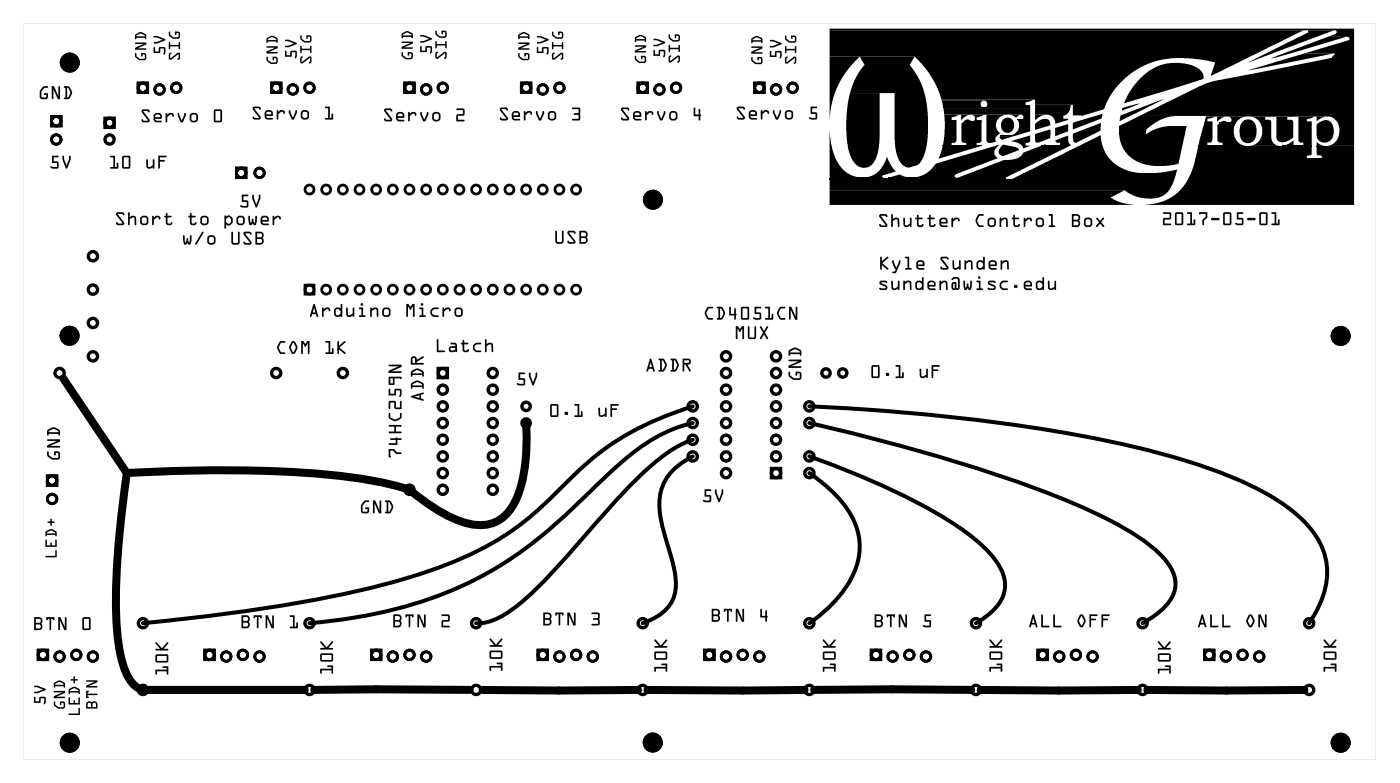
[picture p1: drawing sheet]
<svg xmlns="http://www.w3.org/2000/svg" width="213mm" height="119mm" viewBox="0 0 213 119" stroke-linecap="round" stroke-linejoin="round" font-family="sans-serif">
<g fill="#000">
<path d="M126.5 4.4h79.9v17.8h-4l.8-.3 .4-.3 .4-.6 .2-.8v-.9l-.3-.6-.5-.7-.7-.3h-18.8l-10.2-.1 9.2-4.5 1.6-.6 18.9-3.7 .3-.3-.1-.3-.2-.1h-4.5l6.4-1.9a.36 .36 0 0 0 .4-.3l-.1-.3h-3.1l1.1-.4 .2-.2v-.2l-.2-.2h-77.1zM126.5 4.6h72.2l-14.1 7 .6-2.1-2.3-.5-2.4-.2h-40.8l-.2-.2h-13zM126.5 8.6h4.5l-1 1-1 1.3-1.4 2.3-.8 2.3-.2 1.3-.1 1.2zM129.6 14.2h4.5v7.1l-.2 1.5-.3 1.1-.4 .8-.4 .5-.7 .3h-.9l-.6-.3-.4-.4-.6-1.1-.3-1.1-.3-1.8v-2.5l.2-2.1zM131.1 8.6h8.3l-.7 1.4 1.2 1.5 .8 1.8 .5 2.1 .3 2.3v2.8l-.3 2-.4 1.4-.8 1.2-1.4 .4-.5-.1-.7-.5-.6-.9-.3-1.1-.1-1.6v-7.1h-6.8l.4-1.3 .6-1.3 .5-.9 .7-.7zM139.7 8.8l39.5 .1-1.7 .1-1.4 .3-1.4 .5-1.3 .7-1.6 1.1-1.6 1.7-1.1 1.5-.8 1.9-3.5 1v-.1h-1.2v-1.6h-5.8v-.8h-14.3l-.5-1.7-1-1.8-1.2-1.7zM143.5 15.2h14l-.7 .3-.5 .1v.4h.8v.4h-6.9l.3-.4v-.3l-.2-.3-.3-.1h-6.5zM143.5 15.3h6.5l-.3 .1-.2 .3 .1 .5 .2 .2h-6zM143.8 16.5h13.3v1.7h-1.3l.2-.2v-.3l-.2-.2h-11.8zM144 17.5h2.2l-.5 .2-.6 .2v.4h.7v3l-.2 .4-.5 .1v.4h-1.3l.2-2.6zM146.5 17.5h1.3l-.6 .2-.7 .6zM146.6 18.8l.3-.3h2.7v3.1l-.3 .2h-.4v.4h-1.6v-.4l-.6-.2-.1-.1z"/>
<path d="M147 18.4l.6-.2 .5 .3h-1.2zM148.1 17.5h1.9l-1.1 .4v.4h.7v.2h-1.3l.3-.2v-.4l-.2-.3zM150.4 17.5h3l-.9 .2-.5 .7-.2 .9 .4 .8a.18 .18 0 0 1 .2 .1 .18 .18 0 0 1-.1 .2l-.5 .5v.7l-.5 .2h-.6l-.3-.2zM152.9 18.2l.4-.3h.5l.4 .2 .2 .3 .2 .4v.7l-.2 .4-.3 .2-.8 .1-.5-.4-.2-.4v-.7zM153.9 17.5h1.6l-.7 .4-.4-.3zM155.1 18.2h2zM155.1 18.2h2v1.8l-2.2 .7h-1l.7-.3 .6-.5 .2-.9zM155.2 18.2h.4zM157.8 16h5.5l-.2 .6-.2 .6-.3 .3-.5 .1v.5h.8v.1l-2 .7v-.4l-.2-.5-.6-.5h-2.3zM157.8 17.5h1.5l-.8 .3-.7 .5zM157.8 18.9l.8-.7 .8-.1 .6 .2 .1 .4v.4l-2.3 .7zM157.8 20.4l2.3-.7v1.4l-1.7 .6h-.4l-.2-.1z"/>
<path d="M160.9 19.5l2-.6-.1 1.1-1.8 .7h-.1zM163.6 20.4l4.2-1.7-.1 1.2-3.5 1.8a.41 .41 0 0 1-.6-.3zM163.6 18.7l4.5-1.4-.1 .4a.33 .33 0 0 1-.4 .5l-3.9 1.5-.1-.1zM171.1 16.5l2.6-.7-2.7 1.1zM170.6 19.2l3.1-1.5h5.4l-1.3 .2-1.6 .7-1.4 1.1-.2 .8h-4zM170.8 17.6l6.6-2.5-6.7 3.3zM174.7 20.4l1-.6 1.5-.5 .9-.1h2.8l-.3 1.3zM173.7 12l1-.8 1.1-.8 1.2-.5 1.5-.3h1.8l1.5 .4 1.1 .5 .4 .5 .2 .5v.5l-12.1 3.7 .9-1.8zM183.9 17.7h1.3l-.6 .3-.5 .1v.4h.7v3l-.2 .2h-.5v.4h-1.4zM185.6 17.7l1.2 .1-.7 .3-.5 .4zM185.7 18.9l.2-.2h2.5l-.3 1 .1 1.1 .3 .7 .5 .4 .4 .2h-3v-.4l-.7-.1-.1-.2v-2.4zM186 18.7l.4-.3h.4l.5 .3z"/>
<path d="M187.3 17.7l2.6 .1-.8 .2-.5 .4-.1 .3h-1.2l.4-.2v-.3l-.2-.4zM189.4 18.5l.5-.3h.7l.5 .2 .3 .5 .2 .6-.1 1.1-.3 .8-.4 .3-.3 .1-.8-.1-.5-.6-.2-.5v-.8l.1-.8zM190.7 17.7h9.6l-.6 .4h-.5v.4h.8v3.7h-2.2l.9-.1v-.4h-.5l-.3-.2v-3.7zM190.9 17.8h2.9h-.9v.4h.6l.3 .2v2.9l.5 .6 .7 .3h-4.4l.7-.2 .6-.4 .4-.6 .1-.6v-.8l-.3-.9-.5-.6zM194.6 17.8h2.5h-.9v.4h.7l.3 .3v2.4l-.7 .5-.6 .2-.6 .1-.4-.2-.2-.2-.1-.3zM190.4 10.7l8.4-2.6h4.4l-11.2 2.3zM190.3 9.5l9.1-4.5v-.4h4l-13 4.9zM200.7 17.7l1.3 .1-.4 .1-.9 .5zM200.7 18.9l.5-.3 .8-.3h.5l.5 .4 .3 .7v1l-.2 .7-.4 .4-.5 .2h-.5l-.5-.2-.3-.3-.2-.5zM193.8 8.8l8.6-3.2h2.8l-9.7 2.9-1.5 .4zM126.5 20l.3 2.6 .4 1.2 .6 1.1 .5 .8 .8 .6 .7 .4 1.2 .3h-4.5zM126.5 27.1h8.1v.1h-8.1z"/>
<path d="M126.5 27.4h52.5l-.7 1.4-.7 .9-1.2 .5-1.4 .1-1.1-.2-.9-.2-1.1-.6-.4-.3h-45zM126.5 29h44.9l-2 1v.1l.9 .5 .8 .3 1.8 .3h-46.4zM132 27l1.1-.3 .7-.4 .9-1.1 .5-1.3 .6 1.3 .7 .9v.1l-1.9 .5-.1 .1v.2zM135.7 27l1-.3a.63 .63 0 0 1 .8 0l.9 .3zM143.7 22.2l5.9 .1-6.5 1.9 .4-1.1zM139.5 27l.8-.1 .8-.4 .6-.4 1.1-1.2 9.5-2.9-.5 .6-.2 .4v.5l.5 .6-6.3 2.4-.3 .2 .1 .3zM152.5 20.7l2.1 .1-1.9 .5-.3-.2zM152.7 20.6l.2-.1 .5 .2h-.8zM152.7 22.3l.2-.3 1.4 .3 .8 .2 .3 .3v.1l-2 .7a.77 .77 0 0 1-.8 .1l-.4-.4v-.4zM154.2 27.3l1.7-.9h23.4l-.3 1zM154.2 21.5l2.9-.9-.1 1-.3 .2h-.4v.4h.8l-1.1 .4-.2-.4-.3-.3zM145.9 27.1l7.1-2.7 1.2-.1 .8-.1 .6-.4 .4-.5 2.6-1.1h4.5l-9.8 4.9z"/>
<path d="M158.9 22.1l.5-.1v.2zM160.9 21.3l1.9-.7 .1 1.1 .4 .4-1.7 .1v-.4l-.6-.1zM156.1 26.4l11.7-5.8 .1 1 .4 1.2 .6 1 .8 1 1.2 .8 .9 .3 1 .3 1.5 .2zM170.6 20.5h10l-.9 4.4-1.6 .3-2.2 .1-1.4-.3-1.2-.4-1.1-.7-.9-1.2-.5-1.1zM175.4 26.4l2-.2 2.1-.4-.2 .6zM174.6 31.2l1.5-.2 1.3-.4 1.2-.5 .9-.7 .9-.9 .6-1 .8-1.8 .4-1.6h24.2v7.1zM182.7 22.3h17.3v1.2l-.2 .2h-.6v.4h-16.9zM182.7 22.1h7l.2 .1h-7.2zM195.7 22.1l.9-.3 .6-.4v.8zM200.7 21.7l.6 .3 .6 .2h-1.2zM200.7 22.3h5.7v1.8h-4.9v-.4h-.6l-.1-.2z"/>
<path d="M6.5 13.3l.1-.1 .6-.1a.13 .13 0 0 1 .1 .2 .13 .13 0 0 1-.1 .1h-.4l-.5 .5v.9h.7l.1-.3h-.3a.13 .13 0 0 1-.1-.2 .13 .13 0 0 1 .1-.1h.5l-.1 .8-.3 .1-.7-.1a1.39 1.39 0 0 1-.1-1.1zM6.5 13.3a1.32 1.32 0 0 0-.2 1.8h.8l.2-.2v-.7h-.5a.13 .13 0 0 0-.1 .1 .13 .13 0 0 0 .1 .2h.3l-.1 .3h-.7v-.9l.5-.5h.4a.13 .13 0 0 0 .1-.1 .13 .13 0 0 0-.1-.2h-.4zM7.9 13.1h.3l.7 1.6v-1.4a.13 .13 0 0 1 .1-.2 .14 .14 0 0 1 .2 .2v1.8h-.4l-.7-1.5v1.4a.13 .13 0 0 1-.1 .1 .13 .13 0 0 1-.1-.1zM7.9 13.1v1.9a.13 .13 0 0 0 .1 .1 .13 .13 0 0 0 .1-.1v-1.4l.7 1.5h.4v-1.8a.14 .14 0 0 0-.2-.2 .13 .13 0 0 0-.1 .2v1.4l-.7-1.6zM9.8 13.2h.7l.5 .9-.4 .9-.2 .1h-.5a.13 .13 0 0 1-.2-.1 .14 .14 0 0 1 .2-.2h.1v-1.4l-.2-.1zM9.8 13.2v.1l.2 .1v1.5h-.1a.13 .13 0 0 0-.2 .1 .13 .13 0 0 0 .2 .1h.5l.2-.1 .4-.9-.5-.9zM10.2 13.4v1.4h.1l.4-.7-.3-.6zM10.2 13.4l.2 .1 .3 .6-.4 .8h-.1z"/>
<path d="M6.5 13.3l.1-.1 .6-.1a.13 .13 0 0 1 .1 .2 .13 .13 0 0 1-.1 .1h-.4l-.5 .5v.9h.7l.1-.3h-.3a.13 .13 0 0 1-.1-.2 .13 .13 0 0 1 .1-.1h.5l-.1 .8-.3 .1-.7-.1a1.44 1.44 0 0 1 .3-1.7zM7.9 13.1h.3l.7 1.6v-1.4a.13 .13 0 0 1 .1-.2 .14 .14 0 0 1 .2 .2v1.8h-.4l-.7-1.5v1.4a.13 .13 0 0 1-.1 .1 .13 .13 0 0 1-.1-.1zM9.8 13.2h.7a1.16 1.16 0 0 1 .2 1.7l-.3 .2h-.5a.13 .13 0 0 1-.2-.1 .14 .14 0 0 1 .2-.2h.1v-1.4l-.2-.1zM10.2 13.4v1.4h.1l.4-.7-.3-.6z"/>
<path d="M7.6 17.5h1.9v1.9h-1.9zM8.1 18.5a.51 .51 0 0 0 1 0 .51 .51 0 0 0-1 0z"/>
<path d="M7.6 17.5h1.9v1.9h-1.9zM8.1 18.5a.51 .51 0 0 0 1 0 .51 .51 0 0 0-1 0z"/>
<path d="M20.8 12.4h1.9v1.9h-1.9zM21.3 13.4a.51 .51 0 0 0 1 0 .51 .51 0 0 0-1 0z"/>
<path d="M20.8 12.4h1.9v1.9h-1.9zM21.3 13.4a.51 .51 0 0 0 1 0 .51 .51 0 0 0-1 0z"/>
<path d="M21.7 16.7h.9l.2 .3a.18 .18 0 0 1-.2 .1 .18 .18 0 0 1-.1-.2l-.7 .1 1 1.2v.3l-1 .1-.2-.3a.18 .18 0 0 1 .2-.1 .18 .18 0 0 1 .1 .2l.7-.1-1-1.2zM21.7 16.7l-.1 .4 1 1.2h-.8a.13 .13 0 0 0-.1-.1 .13 .13 0 0 0-.1 .1l.2 .3 1-.1v-.3l-1-1.3 .8 .1a.13 .13 0 0 0 .1 .1 .13 .13 0 0 0 .1-.1l-.2-.3zM23.5 17.4l.4-.2h.4l.2 .2 .2 .3-.1 .4h-.9l.1 .3h.7a.13 .13 0 0 1 .2 .1 .13 .13 0 0 1-.2 .1h-.7l-.3-.1-.1-.3v-.6zM23.5 17.4l-.1 .2v.6l.1 .3 .3 .1h.7a.13 .13 0 0 0 .2-.1 .13 .13 0 0 0-.2-.1h-.7l-.1-.2v-.1h.9l.1-.4-.2-.3-.2-.2h-.4zM23.7 17.6v.2h.7v-.2l-.1-.1h-.5zM23.7 17.6l.1-.1h.5l.1 .1v.2h-.7zM25.3 17.2h.2v.3l.3-.3a.47 .47 0 0 1 .5 0 .47 .47 0 0 1 .2 .5 .18 .18 0 0 1-.2 0 .18 .18 0 0 1-.1-.2l-.3-.1-.4 .4v.7a.13 .13 0 0 1-.1 .1 .13 .13 0 0 1-.2-.1zM25.3 17.2l-.1 1.3a.13 .13 0 0 0 .2 .1 .13 .13 0 0 0 .1-.1v-.7l.4-.4 .3 .1a.15 .15 0 0 0 .1 .2 .15 .15 0 0 0 .2 0 .46 .46 0 0 0-.2-.5 .46 .46 0 0 0-.5 0l-.3 .3v-.3zM27.1 17.2l.2 .1 .4 1.1 .4-1.1a.13 .13 0 0 1 .1-.1 .13 .13 0 0 1 .1 .1v.3l-.4 1h-.3l-.5-1zM27.1 17.2v.4l.5 1h.3l.4-1v-.3a.13 .13 0 0 0-.1-.1 .13 .13 0 0 0-.1 .1l-.4 1.1-.4-1.1zM28.9 17.9a.72 .72 0 0 1 1.4 0 .72 .72 0 0 1-1.4 0zM28.9 17.9a.72 .72 0 0 0 1.4 0 .72 .72 0 0 0-1.4 0zM29.2 17.6v.7l.2 .1 .4-.1 .1-.1v-.6l-.2-.2zM29.2 17.6l.5-.2 .2 .2v.6l-.1 .1-.4 .1-.2-.1zM32.7 16.7h.9l.2 .1 .1 1.6-.2 .2h-.9l-.2-.1zM32.7 16.7l-.1 1.8 .2 .1h.9l.2-.2-.1-1.6-.2-.1zM32.8 16.9v1.5h.8v-1.5zM32.8 16.9h.8v1.5h-.8z"/>
<path d="M21.7 16.7h.9l.2 .3a.18 .18 0 0 1-.2 .1 .18 .18 0 0 1-.1-.2l-.7 .1 1 1.2v.3l-1 .1-.2-.3a.18 .18 0 0 1 .2-.1 .18 .18 0 0 1 .1 .2l.7-.1-1-1.2zM23.5 17.4l.4-.2h.4l.2 .2 .2 .3-.1 .4h-.9v.1l.1 .2h.7a.13 .13 0 0 1 .2 .1 .13 .13 0 0 1-.2 .1h-.7l-.3-.1-.1-.3v-.6zM23.7 17.6v.2h.7v-.2l-.1-.1h-.5zM25.3 17.2h.2v.3l.3-.3a.47 .47 0 0 1 .5 0 .47 .47 0 0 1 .2 .5 .18 .18 0 0 1-.2 0 .18 .18 0 0 1-.1-.2l-.3-.1-.4 .4v.7a.13 .13 0 0 1-.1 .1 .13 .13 0 0 1-.2-.1zM27.1 17.2l.2 .1 .4 1.1 .4-1.1a.13 .13 0 0 1 .1-.1 .13 .13 0 0 1 .1 .1v.3l-.4 1h-.3l-.5-1zM28.9 17.9a.72 .72 0 0 1 1.4 0 .72 .72 0 0 1-1.4 0zM29.2 17.6v.7l.2 .1 .4-.1 .1-.1v-.6l-.2-.2zM32.7 16.7h.9l.2 .1 .1 1.6-.2 .2h-.9l-.2-.1zM32.8 16.9v1.5h.8v-1.5z"/>
<path d="M20.6 8.1h.2v.5l.6 .4h.6l.1-.2-.1-.5h-.3v.3h-.2v-.5l.7 .1 .1 .2v.6l-.3 .2a1.16 1.16 0 0 1-1.4-.7zM20.6 6.5h1.7v.3l-1.3 .6h1.2l.1 .1-1.7 .1v-.3l1.3-.6h-1.2zM20.7 5.2a1.02 1.02 0 0 1 1.5 0l.1 .7-.1 .1-.1-.2h-1.3v.1l-.2 .1v-.5zM20.8 5.4v.1h1.3l-.1-.1-.6-.3z"/>
<path d="M20.6 8.1h.2v.5l.4 .3 .8 .1 .1-.2v-.4l-.4-.1v.3h-.1l-.1-.5h.6l.2 .2v.7l-.3 .2h-.8l-.6-.5zM20.6 8.1v.4l.1 .3a1.15 1.15 0 0 0 1.6 .2v-.7l-.2-.2h-.6l.1 .5h.1v-.3l.4 .1v.4l-.1 .2-.8-.1-.4-.3v-.5zM20.6 6.5h1.7v.3l-1.3 .5h1.2l.1 .2-1.7 .1v-.3l1.3-.6h-1.2zM20.6 6.5l.1 .2h1.2l-1.3 .6v.3l1.7-.1-.1-.1h-1.2l1.3-.6v-.3zM20.7 5.2l.6-.3h.4l.6 .4v.6h-.2v-.1h-1.3v.1l-.2 .1v-.5zM20.7 5.2l-.1 .3v.5l.2-.1v-.1h1.3v.1h.2v-.6l-.6-.4h-.4zM20.8 5.4v.1h1.3l-.1-.1-.6-.3zM20.8 5.4l.6-.3 .6 .3 .1 .1h-1.3z"/>
<path d="M23.4 7.2h.2v.6h.6l.1-.6h.8l.1 .2v.7a.14 .14 0 0 1-.1 .2 .14 .14 0 0 1-.2-.2l.1-.7h-.6v.7h-1zM23.4 5.5h.5l1.3 .6-1.3 .5h-.4a.12 .12 0 0 1-.1-.1 .12 .12 0 0 1 .1-.1h.4l.9-.3-.9-.4h-.4z"/>
<path d="M23.4 7.2h.2v.6h.6l.1-.6h.8l.1 .2v.7a.14 .14 0 0 1-.1 .2 .14 .14 0 0 1-.2-.2l.1-.7h-.6v.7h-1zM23.4 7.2v.9h1v-.7h.6l-.1 .7a.12 .12 0 0 0 .1 .2 .12 .12 0 0 0 .1-.1l.1-.8-.1-.2h-.8l-.1 .6h-.6v-.6zM23.4 5.5h.5l1.3 .6-1.3 .5h-.4a.12 .12 0 0 1-.1-.1 .12 .12 0 0 1 .1-.1h.4l.9-.3-.9-.4h-.4zM23.4 5.5l.1 .2h.4l.9 .4-.9 .3h-.4a.12 .12 0 0 0-.1 .1 .12 .12 0 0 0 .1 .1h.4l1.3-.5-1.3-.6z"/>
<path d="M25.8 8.1l.2-.1 .1 .1-.1 .2v.6l1-.8 .3-.1 .2 .3-.1 .6-.1 .2-.2-.1 .1-.2v-.6l-1.1 .9h-.2l-.2-.2zM25.8 6.4l.1 .1 .1 .3h1.2v-.3l.2-.1v1h-.2v-.3h-1.2l-.1 .3-.1 .1zM25.8 4.8l.1 .1 .1 .4 .5 .4h.6l.1-.1v-.6h-.3v.3h-.2v-.5l.7 .1 .1 .2-.1 .6-.3 .2a1.16 1.16 0 0 1-1.4-.7z"/>
<path d="M25.8 8.1l.2-.1 .1 .1-.1 .2v.6l1-.8 .3-.1 .2 .3-.1 .6-.1 .2-.3-.1 .2-.2v-.6l-1.1 .9h-.2l-.2-.2zM25.8 8.1l-.1 .8 .2 .2h.2l1.1-.9v.6l-.1 .2 .2 .1 .1-.2 .1-.6-.2-.3-.3 .1-1 .8-.1-.6 .2-.2zM25.8 6.4l.1 .1 .1 .3h1.2v-.3l.2-.1v1h-.2v-.3h-1.2l-.1 .3-.1 .1zM25.8 6.4v1.1l.1-.1v-.3h1.3v.3h.2v-1l-.2 .1v.3h-1.3v-.3zM25.8 4.8h.1l.1 .5 .4 .3 .7 .1 .1-.1v-.5l-.3-.1v.3l-.2 .1v-.6h.5l.2 .2v.7l-.3 .2h-.7l-.6-.5zM25.8 4.8l-.1 .4 .2 .3a1.15 1.15 0 0 0 1.5 .2v-.7l-.2-.2h-.5v.6l.2-.1v-.3l.3 .1v.5l-.1 .1-.7-.1-.4-.3-.1-.5z"/>
<path d="M38.6 16.3h1l.2 .3a.18 .18 0 0 1-.2 .1 .18 .18 0 0 1-.2-.2h-.6l.9 1.2v.4l-1 .1-.2-.3a.18 .18 0 0 1 .2-.1 .18 .18 0 0 1 .1 .2l.7-.1-.9-1.2zM38.6 16.3v.4l.9 1.2h-.7a.13 .13 0 0 0-.1-.2 .14 .14 0 0 0-.2 .2l.2 .3 1-.1 .1-.3-1-1.3h.7a.13 .13 0 0 0 .1 .2 .13 .13 0 0 0 .2-.1l-.2-.3zM40.5 17l.3-.2h.4l.3 .1 .1 .3v.4l-1 .1 .2 .2 .7 .1a.13 .13 0 0 1 .1 .1 .13 .13 0 0 1-.1 .1h-.8l-.2-.2-.2-.2 .1-.7zM40.5 17l-.1 .1-.1 .7 .2 .2 .2 .2h.8a.13 .13 0 0 0 .1-.1 .13 .13 0 0 0-.1-.1l-.7-.1-.2-.1v-.1l1-.1v-.4l-.1-.3-.3-.1h-.4zM40.6 17.1v.3h.7v-.2l-.1-.2h-.4zM40.6 17.1l.2-.1h.4l.1 .2 .1 .2h-.8zM42.2 16.8h.2v.2l.3-.2a.47 .47 0 0 1 .5 0 .47 .47 0 0 1 .2 .5 .18 .18 0 0 1-.2 0 .18 .18 0 0 1-.1-.2l-.2-.1-.5 .4v.7a.13 .13 0 0 1-.1 .1 .13 .13 0 0 1-.1-.1zM42.2 16.8v1.3a.13 .13 0 0 0 .1 .1 .13 .13 0 0 0 .1-.1v-.7l.5-.4 .3 .1a.15 .15 0 0 0 0 .2 .15 .15 0 0 0 .2 0 .46 .46 0 0 0-.2-.5 .46 .46 0 0 0-.5 0l-.3 .2v-.2zM44.1 16.8h.2l.3 1.1 .4-1a.13 .13 0 0 1 .2-.1 .13 .13 0 0 1 .1 .1v.2l-.5 1-.2 .1-.6-1zM44.1 16.8l-.1 .4 .6 1 .2-.1 .5-1v-.2a.13 .13 0 0 0-.1-.1 .13 .13 0 0 0-.2 .1l-.4 1-.3-1.1zM45.8 17.5a.72 .72 0 0 1 1.4 0 .72 .72 0 0 1-1.4 0zM45.8 17.5a.72 .72 0 0 0 1.4 0 .72 .72 0 0 0-1.4 0zM46.2 17.1l-.1 .7 .2 .2 .4-.1 .2-.1-.1-.6-.2-.2zM46.1 17.1l.5-.1 .2 .2 .1 .6-.2 .1-.4 .1-.2-.2zM49.6 16.3l.7-.1v1.8h.2v-.6a.13 .13 0 0 1 .2-.1 .13 .13 0 0 1 .1 .1v.8h-1.1a.13 .13 0 0 1-.2-.1 .13 .13 0 0 1 .2-.1h.3v-1.5h-.4zM49.6 16.3v.2h.4v1.5h-.3a.13 .13 0 0 0-.2 .1 .13 .13 0 0 0 .2 .1h1l.1-.8a.13 .13 0 0 0-.1-.1 .13 .13 0 0 0-.2 .1v.6h-.2v-1.8z"/>
<path d="M38.6 16.3h1l.2 .3a.18 .18 0 0 1-.2 .1 .18 .18 0 0 1-.2-.2h-.6l.9 1.2v.4l-1 .1-.2-.3a.18 .18 0 0 1 .2-.1 .18 .18 0 0 1 .1 .2l.7-.1-.9-1.2zM40.5 17l.3-.2h.4l.3 .1 .1 .3v.4l-1 .1v.1l.2 .1 .7 .1a.13 .13 0 0 1 .1 .1 .13 .13 0 0 1-.1 .1h-.8l-.2-.2-.2-.2 .1-.7zM40.6 17.1v.3h.7v-.2l-.1-.2h-.4zM42.2 16.8h.2v.2l.3-.2a.47 .47 0 0 1 .5 0 .47 .47 0 0 1 .2 .5 .18 .18 0 0 1-.2 0 .18 .18 0 0 1-.1-.2l-.2-.1-.5 .4v.7a.13 .13 0 0 1-.1 .1 .13 .13 0 0 1-.1-.1zM44.1 16.8h.2l.3 1.1 .4-1a.13 .13 0 0 1 .2-.1 .13 .13 0 0 1 .1 .1v.2l-.5 1-.2 .1-.6-1zM45.8 17.5a.72 .72 0 0 1 1.4 0 .72 .72 0 0 1-1.4 0zM46.2 17.1l-.1 .7 .2 .2 .4-.1 .2-.1-.1-.6-.2-.2zM49.6 16.3l.7-.1v1.8h.2v-.6a.13 .13 0 0 1 .2-.1 .13 .13 0 0 1 .1 .1l-.1 .8h-1a.13 .13 0 0 1-.2-.1 .13 .13 0 0 1 .2-.1h.3v-1.5h-.4z"/>
<path d="M41.2 12.4h1.8v1.9h-1.8zM41.6 13.4a.51 .51 0 0 0 1 0 .51 .51 0 0 0-1 0z"/>
<path d="M41.2 12.4h1.8v1.9h-1.8zM41.6 13.4a.51 .51 0 0 0 1 0 .51 .51 0 0 0-1 0z"/>
<path d="M40.6 8.7h.2l.1 .5 .5 .3h.6l.1-.1-.1-.5h-.2v.2l-.2 .1v-.6l.6 .1 .1 .3v.5l-.3 .2a1.16 1.16 0 0 1-1.4-.6zM40.6 7.1l1.7-.1v.3l-1.3 .6h1.2l.1 .2h-1.7v-.3l1.3-.5h-1.2zM40.7 5.8a1.02 1.02 0 0 1 1.5 0l.1 .6-.1 .1-.1-.2h-1.3v.2h-.1l-.1-.5zM40.9 6l-.1 .1h1.3v-.2l-.6-.2z"/>
<path d="M40.6 8.7h.2v.4l.5 .4h.7l.1-.1v-.5h-.3v.2l-.2 .1v-.6l.5 .1 .2 .1v.7l-.3 .2h-.7l-.7-.5zM40.6 8.7v.4l.1 .2a1.15 1.15 0 0 0 1.6 .2v-.7l-.2-.1-.5-.1v.6l.2-.1v-.2h.3v.5l-.1 .1h-.7l-.5-.4v-.4zM40.6 7.1l1.7-.1v.3l-1.3 .6h1.2l.1 .2h-1.7v-.3l1.3-.5h-1.2zM40.6 7.1l.1 .2h1.2l-1.3 .5v.3h1.7l-.1-.2h-1.2l1.3-.6v-.3zM40.7 5.8l.7-.4 .3 .1 .6 .3v.7h-.1l-.1-.2h-1.3v.2h-.1l-.1-.5zM40.7 5.8l-.1 .2 .1 .5h.1v-.2h1.3l.1 .2h.1v-.7l-.6-.3h-.3zM40.9 6l-.1 .1h1.3v-.2l-.6-.2zM40.9 6l.6-.3 .6 .2v.2h-1.3z"/>
<path d="M43.5 7.8h.2v.6h.5l.1-.6 .8-.1 .2 .3-.1 .7a.14 .14 0 0 1-.1 .2 .14 .14 0 0 1-.2-.2l.1-.7h-.5v.6h-1.1zM43.5 6.1l.5-.1 1.3 .6-1.3 .6h-.4a.12 .12 0 0 1-.2-.1 .12 .12 0 0 1 .2-.1h.3l.9-.4-.9-.3h-.4z"/>
<path d="M43.5 7.8h.2v.6h.5l.1-.6 .8-.1 .2 .3-.1 .7a.14 .14 0 0 1-.1 .2 .14 .14 0 0 1-.2-.2l.1-.7h-.5v.6h-1.1zM43.5 7.8l-.1 .8h1.1v-.6h.5l-.1 .7a.12 .12 0 0 0 .1 .2 .12 .12 0 0 0 .2-.1l.1-.8-.2-.3-.8 .1-.1 .6h-.5v-.6zM43.5 6.1l.5-.1 1.3 .6-1.3 .6h-.4a.12 .12 0 0 1-.2-.1 .12 .12 0 0 1 .2-.1h.3l.9-.4-.9-.3h-.4zM43.5 6.1v.2h.4l.9 .3-.9 .4h-.3a.12 .12 0 0 0-.2 .1 .12 .12 0 0 0 .2 .1h.4l1.3-.6-1.3-.6z"/>
<path d="M45.9 8.7l.2-.1h.1l-.2 .3v.6l1.1-.9h.2l.2 .2v.7l-.2 .2-.2-.1 .2-.2-.1-.6-1 .8-.3 .1-.1-.3zM45.8 7h.2v.4h1.3v-.4h.1l.1 1h-.2v-.4h-1.3v.4l-.2 .1zM45.8 5.4h.2v.5l.6 .3h.6l.1-.1-.1-.5h-.3v.3h-.2v-.5l.7 .1 .1 .2v.6l-.3 .2a1.16 1.16 0 0 1-1.4-.7z"/>
<path d="M45.9 8.7l.2-.1h.1l-.2 .3v.6l1.1-.9h.2l.2 .2v.7l-.2 .2-.2-.1 .2-.2-.1-.6-1 .8-.3 .1-.1-.3zM45.9 8.7l-.1 .7 .1 .3 .3-.1 1-.8 .1 .6-.2 .2 .2 .1 .2-.2v-.7l-.2-.2h-.2l-1.1 .9v-.6l.2-.3zM45.8 7h.2v.4h1.3v-.4h.1l.1 1h-.2v-.4h-1.3v.4l-.2 .1zM45.8 7v1.1l.2-.1v-.4h1.3v.4h.2l-.1-1h-.1v.4h-1.3v-.4zM45.8 5.4h.2v.5l.4 .3h.8l.1-.1v-.4l-.4-.1v.3h-.1l-.1-.5h.6l.2 .2v.7l-.3 .2h-.8l-.6-.5zM45.8 5.4v.4l.1 .3a1.15 1.15 0 0 0 1.6 .2v-.7l-.2-.2h-.6l.1 .5h.1v-.3l.4 .1v.4l-.1 .2-.8-.1-.4-.3v-.5z"/>
<path d="M58.6 16.6l1-.1 .2 .4a.18 .18 0 0 1-.2 .1 .18 .18 0 0 1-.1-.2h-.7l.9 1.2v.4l-.9 .1-.3-.4a.18 .18 0 0 1 .2 0 .18 .18 0 0 1 .2 .1h.7l-1-1.2zM58.6 16.6v.4l1 1.2h-.8a.13 .13 0 0 0-.1-.2 .13 .13 0 0 0-.2 .1l.3 .4 .9-.1 .1-.3-1-1.3h.7a.14 .14 0 0 0 .2 .2 .13 .13 0 0 0 .1-.1l-.2-.4zM60.5 17.2l.4-.2 .4 .1 .2 .1 .1 .3v.4l-1 .1 .2 .2h.7a.13 .13 0 0 1 .1 .2 .13 .13 0 0 1-.1 .1h-.7l-.3-.2-.1-.3v-.6zM60.5 17.2l-.1 .2v.6l.1 .3 .3 .2h.7a.13 .13 0 0 0 .1-.1 .13 .13 0 0 0-.1-.2h-.7l-.2-.2 1-.1v-.4l-.1-.3-.2-.1h-.4zM60.7 17.4l-.1 .3h.8v-.3l-.2-.1h-.4zM60.7 17.4l.1-.1h.4l.2 .1v.3h-.8zM62.3 17.1h.1l.1 .2 .3-.2a.47 .47 0 0 1 .5 0 .47 .47 0 0 1 .2 .5 .18 .18 0 0 1-.3 0 .18 .18 0 0 1 0-.3h-.3l-.4 .4v.7a.13 .13 0 0 1-.2 .1 .13 .13 0 0 1-.1-.1zM62.3 17.1l-.1 1.3a.13 .13 0 0 0 .1 .1 .13 .13 0 0 0 .2-.1v-.7l.4-.4 .3 .1a.15 .15 0 0 0 .1 .2 .15 .15 0 0 0 .2 0 .46 .46 0 0 0-.2-.5 .46 .46 0 0 0-.5 0l-.3 .2-.1-.2zM64.1 17.1h.2l.4 1.1 .4-1a.13 .13 0 0 1 .1-.2 .13 .13 0 0 1 .1 .2v.2l-.4 1-.3 .1-.5-1.1zM64.1 17.1v.3l.5 1.1 .3-.1 .4-1v-.2a.13 .13 0 0 0-.1-.1 .13 .13 0 0 0-.1 .1l-.4 1-.4-1.1zM65.8 17.8a.75 .75 0 0 1 1.5 0 .75 .75 0 0 1-1.5 0zM65.8 17.8a.75 .75 0 0 0 1.5 0 .75 .75 0 0 0-1.5 0zM66.2 17.4v.7l.2 .1h.4l.1-.2v-.6l-.2-.1zM66.2 17.4l.5-.1 .2 .1v.6l-.1 .2h-.4l-.2-.1zM69.6 16.5h1l.2 .2v.9h-1v.6h.9a.13 .13 0 0 1 .1 .2 .13 .13 0 0 1-.1 .1h-1.1v-1.1h1v-.6h-1zM69.6 16.6v.2h1v.6l-1 .1v1h1.1a.13 .13 0 0 0 .1-.1 .13 .13 0 0 0-.1-.2h-.9v-.6h.9l.1-.9-.2-.2z"/>
<path d="M58.6 16.6l1-.1 .2 .4a.18 .18 0 0 1-.2 0 .18 .18 0 0 1-.1-.1h-.7l.9 1.2v.4l-.9 .1-.3-.4a.18 .18 0 0 1 .2 0 .18 .18 0 0 1 .2 .1h.7l-1-1.2zM60.5 17.2l.4-.1h.4l.2 .1 .1 .3v.4l-1 .1 .2 .2h.7a.13 .13 0 0 1 .1 .2 .13 .13 0 0 1-.1 .1h-.7l-.3-.2-.1-.3v-.6zM60.7 17.4l-.1 .3h.8v-.3l-.2-.1h-.4zM62.3 17.1h.1l.1 .2 .3-.2a.47 .47 0 0 1 .5 0 .47 .47 0 0 1 .2 .5 .18 .18 0 0 1-.3 0 .18 .18 0 0 1 0-.3h-.3l-.4 .4v.7a.13 .13 0 0 1-.2 .1 .13 .13 0 0 1-.1-.1zM64.1 17.1h.2l.4 1.1 .4-1a.13 .13 0 0 1 .1-.1 .13 .13 0 0 1 .1 .1v.2l-.4 1-.3 .1-.5-1.1zM65.8 17.8a.75 .75 0 0 1 1.5 0 .75 .75 0 0 1-1.5 0zM66.2 17.4v.7l.2 .1h.4l.1-.2v-.6l-.2-.1zM69.6 16.5h1l.2 .2-.1 .9h-.9v.6h.9a.13 .13 0 0 1 .1 .2 .13 .13 0 0 1-.1 .1h-1.1v-1.1h1v-.6h-1z"/>
<path d="M61.5 12.4h1.9v1.9h-1.9zM61.9 13.4a.51 .51 0 0 0 1 0 .51 .51 0 0 0-1 0z"/>
<path d="M61.5 12.4h1.9v1.9h-1.9zM61.9 13.4a.51 .51 0 0 0 1 0 .51 .51 0 0 0-1 0z"/>
<path d="M61.2 8h.2l.1 .5 .5 .3h.6l.1-.1v-.5h-.3v.2l-.2 .1v-.6l.6 .1 .1 .3v.5l-.3 .2a1.16 1.16 0 0 1-1.4-.6zM61.2 6.4l1.7-.1v.3l-1.3 .6h1.2l.1 .2h-1.7v-.3l1.3-.5h-1.2zM61.3 5.1a1.02 1.02 0 0 1 1.5 0l.1 .6-.1 .1-.1-.2h-1.3v.2h-.1l-.1-.5zM61.5 5.3l-.1 .1h1.3v-.2l-.6-.2z"/>
<path d="M61.2 8h.2l.1 .4 .4 .4h.7l.1-.1v-.5h-.3v.2l-.2 .1v-.6l.5 .1 .2 .1v.7l-.3 .2h-.7l-.7-.5zM61.3 8l-.1 .4 .1 .2a1.15 1.15 0 0 0 1.6 .2v-.7l-.2-.1-.5-.1v.6l.2-.1v-.2h.3v.5l-.1 .1h-.7l-.5-.4v-.4zM61.2 6.4l1.7-.1v.3l-1.3 .6h1.2l.1 .2h-1.7v-.3l1.3-.5h-1.2zM61.3 6.4v.2h1.2l-1.3 .5v.3h1.7l-.1-.2h-1.2l1.3-.6v-.3zM61.3 5.1l.7-.4 .3 .1 .6 .3v.7h-.1l-.1-.2h-1.3v.2h-.1l-.1-.5zM61.3 5.1l-.1 .2 .1 .5h.1v-.2h1.3l.1 .2h.1v-.7l-.6-.3-.3-.1zM61.5 5.3l-.1 .1h1.3v-.2l-.6-.2zM61.5 5.3l.6-.3 .6 .2v.2h-1.3z"/>
<path d="M64.1 7l.2 .1v.6h.5l.1-.6 .8-.1 .2 .2-.1 .8a.14 .14 0 0 1-.1 .2 .14 .14 0 0 1-.2-.2l.1-.8h-.5v.7h-1zM64.1 5.4l.5-.1 1.3 .6-1.3 .6h-.4a.12 .12 0 0 1-.1-.1 .12 .12 0 0 1 .1-.1h.3l.9-.4-.9-.3h-.4z"/>
<path d="M64.1 7l.2 .1v.6h.5l.1-.6 .8-.1 .2 .2-.1 .8a.14 .14 0 0 1-.1 .2 .14 .14 0 0 1-.2-.2l.1-.8h-.5v.7h-1.1zM64.1 7v.9h1v-.7h.5l-.1 .8a.12 .12 0 0 0 .1 .2 .12 .12 0 0 0 .2-.1l.1-.9-.2-.2-.8 .1-.1 .6h-.5v-.6zM64.1 5.4l.5-.1 1.3 .6-1.3 .6h-.4a.12 .12 0 0 1-.2-.1 .12 .12 0 0 1 .2-.1h.3l.9-.4-.9-.3h-.4zM64.1 5.4v.2h.4l.9 .3-.9 .4h-.3a.12 .12 0 0 0-.1 .1 .12 .12 0 0 0 .1 .1h.4l1.3-.6-1.3-.6z"/>
<path d="M66.5 8l.2-.1h.1l-.2 .3v.5l1.1-.8h.2l.2 .2v.7l-.2 .1h-.2l.2-.2-.1-.6-1 .8-.3 .1-.1-.3zM66.4 6.3h.2v.4h1.3v-.4h.1l.1 1h-.2v-.4h-1.3v.4l-.2 .1zM66.4 4.7h.2v.5l.6 .3h.6l.1-.1-.1-.5h-.3v.3h-.2v-.5l.7 .1 .1 .2v.6l-.3 .2a1.16 1.16 0 0 1-1.4-.7z"/>
<path d="M66.5 8l.2-.1h.1l-.2 .3v.5l1.1-.8h.2l.2 .2v.7l-.2 .1h-.2l.2-.2-.1-.6-1 .8-.3 .1-.1-.3zM66.5 8l-.1 .7 .1 .2h.3l1-.8 .1 .6-.2 .2h.2l.2-.1v-.7l-.2-.2h-.2l-1.1 .8v-.5l.2-.3zM66.4 6.3h.2v.4h1.3v-.4h.1l.1 1h-.2v-.4h-1.3v.4l-.2 .1zM66.4 6.3v1.1l.2-.1v-.4h1.3v.4h.2l-.1-1h-.1v.4h-1.3v-.4zM66.4 4.7h.2v.5l.4 .3h.8l.1-.1v-.4l-.4-.1v.3h-.1l-.1-.5h.6l.2 .2v.7l-.3 .2-.8-.1-.6-.4zM66.4 4.7v.4l.1 .3a1.15 1.15 0 0 0 1.6 .2v-.7l-.2-.2h-.6l.1 .5h.1v-.3l.4 .1v.4l-.1 .1h-.8l-.4-.3v-.5z"/>
<path d="M76.3 16.5l.9-.1 .2 .3a.18 .18 0 0 1-.2 .1 .18 .18 0 0 1-.1-.2l-.7 .1 1 1.2v.4h-1l-.2-.3a.18 .18 0 0 1 .2-.1 .18 .18 0 0 1 .1 .2h.7l-1-1.3zM76.3 16.5l-.1 .3 1 1.3-.8-.1a.13 .13 0 0 0-.1-.1 .13 .13 0 0 0-.1 .1l.2 .3h1v-.3l-1-1.3h.8a.13 .13 0 0 0 .1 .1 .13 .13 0 0 0 .1-.1l-.2-.3zM78.1 17.1l.4-.2h.4l.2 .2 .2 .3-.1 .4h-.9l.1 .3h.8a.13 .13 0 0 1 .1 .1 .13 .13 0 0 1-.1 .2l-.8-.1-.3-.1-.1-.3v-.6zM78.1 17.1l-.1 .2v.6l.2 .3 .2 .1 .8 .1a.13 .13 0 0 0 .1-.2 .13 .13 0 0 0-.1-.1h-.8l-.1-.2v-.1h.9l.1-.4-.2-.3-.2-.2h-.4zM78.3 17.3v.3h.7v-.3l-.1-.1h-.4zM78.3 17.3l.2-.1h.4l.1 .1v.3h-.7zM79.9 16.9h.2v.3l.3-.3a.47 .47 0 0 1 .5 .1 .47 .47 0 0 1 .2 .4 .18 .18 0 0 1-.2 0 .18 .18 0 0 1-.1-.2h-.3l-.4 .3v.7a.13 .13 0 0 1-.1 .2 .13 .13 0 0 1-.1-.2zM79.9 16.9v1.3a.13 .13 0 0 0 .1 .2 .13 .13 0 0 0 .1-.2v-.7l.4-.3h.4a.15 .15 0 0 0 0 .3 .15 .15 0 0 0 .2-.1 .46 .46 0 0 0-.2-.5 .46 .46 0 0 0-.5 0l-.3 .3v-.3zM81.7 16.9l.2 .1 .4 1.1 .4-1.1a.13 .13 0 0 1 .1-.1 .13 .13 0 0 1 .2 .1v.3l-.5 1-.3 .1-.5-1.1zM81.7 16.9v.4l.5 1.1 .3-.1 .5-1v-.3a.13 .13 0 0 0-.2-.1 .13 .13 0 0 0-.1 .1l-.4 1.1-.4-1.1zM83.5 17.6a.72 .72 0 0 1 1.4 0 .72 .72 0 0 1-1.4 0zM83.5 17.6a.72 .72 0 0 0 1.4 0 .72 .72 0 0 0-1.4 0zM83.8 17.3v.7l.2 .1h.4l.1-.2v-.6l-.2-.1zM83.8 17.3l.5-.1 .2 .1v.6l-.1 .2h-.4l-.2-.1zM87.2 16.4h1l.3 .2-.1 .8 .1 .2-.1 .6-.2 .2h-.9a.13 .13 0 0 1-.1-.2 .13 .13 0 0 1 .1-.1h.9v-.6h-.6a.13 .13 0 0 1-.1-.1 .13 .13 0 0 1 .1-.2h.6v-.6h-.9zM87.2 16.4l.1 .2h.9v.6h-.6a.13 .13 0 0 0-.1 .2 .13 .13 0 0 0 .1 .1h.6v.6h-.9a.13 .13 0 0 0-.1 .1 .13 .13 0 0 0 .1 .2h.9l.2-.2v-.8l.1-.8-.3-.2z"/>
<path d="M76.3 16.5l.9-.1 .2 .3a.18 .18 0 0 1-.2 .1 .18 .18 0 0 1-.1-.2l-.7 .1 1 1.2v.4h-1l-.2-.3a.18 .18 0 0 1 .2-.1 .18 .18 0 0 1 .1 .2h.7l-1-1.3zM78.1 17.1l.4-.2h.4l.2 .2 .2 .3-.1 .4h-.9v.1l.1 .2h.8a.13 .13 0 0 1 .1 .1 .13 .13 0 0 1-.1 .2l-.8-.1-.2-.1-.2-.3v-.6zM78.3 17.3v.3h.7v-.3l-.1-.1h-.4zM79.9 16.9h.2v.3l.3-.3a.47 .47 0 0 1 .5 .1 .47 .47 0 0 1 .2 .4 .18 .18 0 0 1-.2 0 .18 .18 0 0 1-.1-.2h-.3l-.4 .3v.7a.13 .13 0 0 1-.1 .2 .13 .13 0 0 1-.1-.2zM81.7 16.9l.2 .1 .4 1.1 .4-1.1a.13 .13 0 0 1 .1-.1 .13 .13 0 0 1 .2 .1v.3l-.5 1-.3 .1-.5-1.1zM83.5 17.6a.72 .72 0 0 1 1.4 0 .72 .72 0 0 1-1.4 0zM83.8 17.3v.7l.2 .1h.4l.1-.2v-.6l-.2-.1zM87.2 16.4h1l.3 .2-.1 .8v.8l-.2 .2h-.9a.13 .13 0 0 1-.1-.2 .13 .13 0 0 1 .1-.1h.9v-.6h-.6a.13 .13 0 0 1-.1-.1 .13 .13 0 0 1 .1-.2h.6v-.6h-.9z"/>
<path d="M79.3 12.4h1.8v1.9h-1.8zM79.7 13.4a.51 .51 0 0 0 1 0 .51 .51 0 0 0-1 0z"/>
<path d="M79.3 12.4h1.8v1.9h-1.8zM79.7 13.4a.51 .51 0 0 0 1 0 .51 .51 0 0 0-1 0z"/>
<path d="M79 8.1h.2l.1 .5 .5 .4h.6l.1-.2-.1-.5h-.2v.3h-.2l-.1-.5 .7 .1 .1 .2v.6l-.3 .2a1.16 1.16 0 0 1-1.4-.7zM79 6.5h1.7v.3l-1.3 .6h1.2l.1 .1-1.7 .1v-.3l1.3-.6h-1.2zM79.1 5.2a1.02 1.02 0 0 1 1.5 0l.1 .7-.1 .1-.1-.2h-1.3v.1l-.1 .1-.1-.5zM79.2 5.4v.1h1.3l-.1-.1-.5-.3z"/>
<path d="M79 8.1h.2v.5l.4 .3 .8 .1 .1-.2v-.4l-.3-.1v.3h-.2l-.1-.5h.6l.2 .2v.7l-.3 .2h-.8l-.6-.5zM79 8.1v.4l.1 .3a1.15 1.15 0 0 0 1.6 .2v-.7l-.2-.2h-.6l.1 .5h.1l.1-.3 .3 .1v.4l-.1 .2-.8-.1-.4-.3v-.5zM79 6.5h1.7v.3l-1.3 .5h1.2l.1 .2-1.7 .1v-.3l1.3-.6h-1.2zM79 6.5l.1 .2h1.2l-1.3 .6v.3l1.7-.1-.1-.1h-1.2l1.3-.6v-.3zM79.1 5.2l.6-.3h.4l.6 .4v.6h-.2v-.1h-1.3v.1l-.1 .1-.1-.5zM79.1 5.2l-.1 .3 .1 .5 .1-.1v-.1h1.3v.1h.2v-.6l-.6-.4h-.4zM79.2 5.4v.1h1.3l-.1-.1-.5-.3zM79.2 5.4l.7-.3 .5 .3 .1 .1h-1.3z"/>
<path d="M81.9 7.2h.2v.6h.5l.1-.6h.8l.1 .2v.7a.14 .14 0 0 1-.1 .2 .14 .14 0 0 1-.2-.2l.1-.7h-.5v.7h-1.1zM81.9 5.5h.5l1.2 .6-1.2 .5h-.5a.12 .12 0 0 1-.1-.1 .12 .12 0 0 1 .1-.1h.4l.9-.3-.9-.4h-.4z"/>
<path d="M81.9 7.2h.2v.6h.5l.1-.6h.8l.1 .2v.7a.14 .14 0 0 1-.1 .2 .14 .14 0 0 1-.2-.2l.1-.7h-.5v.7h-1.1zM81.9 7.2l-.1 .9h1.1v-.7h.5l-.1 .7a.12 .12 0 0 0 .1 .2 .12 .12 0 0 0 .1-.1l.1-.8-.1-.2h-.8l-.1 .6h-.5v-.6zM81.9 5.5h.5l1.2 .6-1.2 .5h-.5a.12 .12 0 0 1-.1-.1 .12 .12 0 0 1 .1-.1h.4l.9-.3-.9-.4h-.4zM81.9 5.5v.2h.4l.9 .4-.9 .3h-.4a.12 .12 0 0 0-.1 .1 .12 .12 0 0 0 .1 .1h.5l1.2-.5-1.2-.6z"/>
<path d="M84.2 8.1l.2-.1 .2 .1-.2 .2v.6l1.1-.8 .2-.1 .2 .3v.6l-.2 .2-.2-.1 .2-.2-.1-.6-1 .9h-.3l-.2-.2zM84.2 6.4l.2 .1v.3h1.3v-.3l.1-.1 .1 1h-.2v-.3h-1.3v.3l-.2 .1zM84.2 4.8l.2 .1v.4l.5 .4h.6l.2-.1-.1-.6h-.3v.3h-.2v-.5l.7 .1 .1 .2-.1 .6-.3 .2a1.16 1.16 0 0 1-1.4-.7z"/>
<path d="M84.2 8.1l.2-.1 .2 .1-.2 .2v.6l1.1-.8 .2-.1 .2 .3v.6l-.2 .2-.2-.1 .1-.2v-.6l-1 .9h-.3l-.2-.2zM84.2 8.1l-.1 .8 .2 .2h.3l1-.9 .1 .6-.2 .2 .2 .1 .2-.2v-.6l-.2-.3-.2 .1-1.1 .8v-.6l.1-.2zM84.2 6.4l.2 .1v.3h1.3v-.3l.1-.1 .1 1h-.2v-.3h-1.3v.3l-.2 .1zM84.2 6.4v1.1l.2-.1v-.3h1.3v.3h.2l-.1-1-.1 .1v.3h-1.3v-.3zM84.2 4.8h.1l.1 .5 .4 .3 .7 .1 .1-.1v-.5l-.3-.1v.3l-.1 .1-.1-.6h.6l.2 .2v.7l-.4 .2h-.7l-.6-.5zM84.2 4.8l-.1 .4 .2 .3a1.15 1.15 0 0 0 1.5 .2v-.7l-.1-.2h-.6l.1 .6 .1-.1v-.3l.3 .1 .1 .5-.2 .1-.7-.1-.4-.3-.1-.5z"/>
<path d="M94.8 16.5l.9-.1 .2 .3a.18 .18 0 0 1-.2 .1 .18 .18 0 0 1-.1-.2l-.7 .1 1 1.2-.1 .4h-.9l-.2-.3a.18 .18 0 0 1 .2-.1 .18 .18 0 0 1 .1 .2h.7l-1-1.3zM94.8 16.5l-.1 .3 1 1.3-.8-.1a.13 .13 0 0 0-.1-.1 .13 .13 0 0 0-.1 .1l.2 .3h.9l.1-.3-1-1.3h.8a.13 .13 0 0 0 .1 .1 .13 .13 0 0 0 .1-.1l-.2-.3zM96.6 17.1l.4-.2h.4l.2 .2 .2 .3-.1 .4h-.9l.1 .3h.7a.13 .13 0 0 1 .2 .1 .14 .14 0 0 1-.2 .2l-.7-.1-.3-.1-.1-.3v-.6zM96.6 17.1l-.1 .2v.6l.1 .3 .3 .1 .7 .1a.14 .14 0 0 0 .2-.2 .13 .13 0 0 0-.2-.1h-.7l-.1-.2v-.1h.9l.1-.4-.2-.3-.2-.2h-.4zM96.8 17.3v.3h.7v-.3l-.1-.1h-.5zM96.8 17.3l.1-.1h.5l.1 .1v.3h-.7zM98.4 16.9h.2v.3l.3-.3a.47 .47 0 0 1 .5 .1 .47 .47 0 0 1 .2 .4 .18 .18 0 0 1-.2 0 .18 .18 0 0 1-.1-.2h-.3l-.4 .3v.7a.13 .13 0 0 1-.1 .2 .14 .14 0 0 1-.2-.2zM98.4 16.9l-.1 1.3a.14 .14 0 0 0 .2 .2 .13 .13 0 0 0 .1-.2v-.7l.4-.3h.3a.16 .16 0 0 0 .1 .3 .15 .15 0 0 0 .2-.1 .46 .46 0 0 0-.2-.5 .46 .46 0 0 0-.5 0l-.3 .3v-.3zM100.2 16.9l.2 .1 .4 1.1 .4-1.1a.13 .13 0 0 1 .1-.1 .13 .13 0 0 1 .1 .1v.3l-.4 1-.3 .1-.5-1.1zM100.2 16.9v.4l.5 1.1 .3-.1 .4-1v-.3a.13 .13 0 0 0-.1-.1 .13 .13 0 0 0-.1 .1l-.4 1.1-.4-1.1zM102 17.6a.72 .72 0 0 1 1.4 0 .72 .72 0 0 1-1.4 0zM102 17.6a.72 .72 0 0 0 1.4 0 .72 .72 0 0 0-1.4 0zM102.3 17.3v.7l.2 .1h.4l.1-.2v-.6l-.2-.1zM102.3 17.3l.5-.1 .2 .1v.6l-.1 .2h-.4l-.2-.1zM105.8 16.4h.2v1h.5v-.7a.13 .13 0 0 1 .1-.1 .13 .13 0 0 1 .2 .1v.7a.13 .13 0 0 1 .1 .2 .13 .13 0 0 1-.1 .1v.5a.14 .14 0 0 1-.2 .2 .13 .13 0 0 1-.1-.2v-.5h-.8zM105.8 16.4l-.1 1.3h.8v.5a.13 .13 0 0 0 .1 .2 .14 .14 0 0 0 .2-.2v-.5a.13 .13 0 0 0 .1-.1 .13 .13 0 0 0-.1-.2v-.7a.13 .13 0 0 0-.2-.1 .13 .13 0 0 0-.1 .1v.7h-.5v-.9z"/>
<path d="M94.8 16.5l.9-.1 .2 .3a.18 .18 0 0 1-.2 .1 .18 .18 0 0 1-.1-.2l-.7 .1 1 1.2-.1 .4h-.9l-.2-.3a.18 .18 0 0 1 .2-.1 .18 .18 0 0 1 .1 .2h.7l-1-1.3zM96.6 17.1l.4-.2h.4l.2 .2 .2 .3-.1 .4h-.9v.1l.1 .2h.7a.13 .13 0 0 1 .2 .1 .14 .14 0 0 1-.2 .2l-.7-.1-.3-.1-.1-.3v-.6zM96.8 17.3v.3h.7v-.3l-.1-.1h-.5zM98.4 16.9h.2v.3l.3-.3a.47 .47 0 0 1 .5 .1 .47 .47 0 0 1 .2 .4 .18 .18 0 0 1-.2 0 .18 .18 0 0 1-.1-.2h-.3l-.4 .3v.7a.13 .13 0 0 1-.1 .2 .14 .14 0 0 1-.2-.2zM100.2 16.9l.2 .1 .4 1.1 .4-1.1a.13 .13 0 0 1 .1-.1 .13 .13 0 0 1 .1 .1v.3l-.4 1-.3 .1-.5-1.1zM102 17.6a.72 .72 0 0 1 1.4 0 .72 .72 0 0 1-1.4 0zM102.3 17.3v.7l.2 .1h.4l.1-.2v-.6l-.2-.1zM105.8 16.4h.2v1h.5v-.7a.13 .13 0 0 1 .1-.1 .13 .13 0 0 1 .2 .1v.7a.13 .13 0 0 1 .1 .2 .13 .13 0 0 1-.1 .1v.5a.14 .14 0 0 1-.2 .2 .13 .13 0 0 1-.1-.2v-.5h-.8z"/>
<path d="M97 12.4h1.9v1.9h-1.9zM97.5 13.4a.51 .51 0 0 0 1 0 .51 .51 0 0 0-1 0z"/>
<path d="M97 12.4h1.9v1.9h-1.9zM97.5 13.4a.51 .51 0 0 0 1 0 .51 .51 0 0 0-1 0z"/>
<path d="M96.8 8.5l.2 .1v.4l.6 .4h.6l.1-.1-.1-.6h-.3v.3h-.2v-.5l.7 .1 .1 .2v.6l-.3 .2a1.16 1.16 0 0 1-1.4-.7zM96.8 6.9h1.7v.3l-1.3 .6h1.2l.1 .1-1.7 .1v-.3l1.3-.6h-1.2zM96.9 5.6a1.02 1.02 0 0 1 1.5 0l.1 .7-.1 .1-.1-.2h-1.3v.2h-.2v-.5zM97 5.8v.2h1.3l-.1-.2-.6-.3z"/>
<path d="M96.8 8.5h.2v.5l.4 .3 .8 .1 .1-.1v-.5l-.4-.1v.3h-.1l-.1-.5h.6l.2 .2v.7l-.3 .2h-.8l-.6-.5zM96.8 8.5v.4l.1 .3a1.15 1.15 0 0 0 1.6 .2v-.7l-.2-.2h-.6l.1 .5h.1v-.3l.4 .1v.5l-.1 .1-.8-.1-.4-.3v-.5zM96.8 6.9h1.7v.3l-1.3 .6h1.2l.1 .1-1.7 .1v-.3l1.3-.6h-1.2zM96.8 6.9l.1 .2h1.2l-1.3 .6v.3l1.7-.1-.1-.1h-1.2l1.3-.6v-.3zM96.9 5.6l.6-.3h.4l.6 .4v.6l-.2 .1v-.2h-1.3v.2h-.2v-.5zM96.9 5.6l-.1 .3v.5h.2v-.2h1.3v.2l.2-.1v-.6l-.6-.4h-.4zM97 5.8v.2h1.3l-.1-.2-.6-.3zM97 5.8l.6-.3 .6 .3 .1 .2h-1.3z"/>
<path d="M99.6 7.6l.2 .1v.6h.6l.1-.7h.8l.1 .2v.7a.14 .14 0 0 1-.1 .2 .14 .14 0 0 1-.2-.1l.1-.8h-.6v.7h-1zM99.6 5.9h.5l1.3 .6-1.3 .6h-.4a.12 .12 0 0 1-.1-.2 .12 .12 0 0 1 .1-.1h.4l.9-.3-.9-.4h-.4z"/>
<path d="M99.6 7.6l.2 .1v.6h.6l.1-.7h.8l.1 .2v.7a.14 .14 0 0 1-.1 .2 .14 .14 0 0 1-.2-.1l.1-.8h-.6v.7h-1zM99.6 7.6v.9h1v-.7h.6l-.1 .8a.12 .12 0 0 0 .1 .1 .12 .12 0 0 0 .1 0l.1-.9-.1-.2h-.8l-.1 .7h-.6v-.6zM99.6 5.9h.5l1.3 .6-1.3 .6h-.4a.12 .12 0 0 1-.1-.2 .12 .12 0 0 1 .1-.1h.4l.9-.3-.9-.4h-.4zM99.6 5.9l.1 .2h.4l.9 .4-.9 .3h-.4a.12 .12 0 0 0-.1 .1 .12 .12 0 0 0 .1 .2h.4l1.3-.6-1.3-.6z"/>
<path d="M102 8.5l.2-.1 .1 .1-.1 .2v.6l1-.8h.3l.2 .2-.1 .6-.1 .2h-.2l.1-.3v-.5l-1.1 .8h-.2l-.2-.2zM102 6.9h.1l.1 .4h1.2v-.4l.2-.1v1.1h-.2v-.4h-1.2l-.1 .4h-.1zM102 5.3h.1l.1 .5 .5 .3h.6l.1-.1v-.5h-.3v.2l-.2 .1v-.6l.7 .1 .1 .3-.1 .5-.3 .2a1.16 1.16 0 0 1-1.4-.6z"/>
<path d="M102 8.5l.2-.1 .1 .1-.1 .2v.6l1-.8h.3l.2 .2-.1 .6-.1 .2h-.3l.2-.3v-.5l-1.1 .8h-.2l-.2-.2zM102 8.5l-.1 .8 .2 .2h.2l1.1-.8v.5l-.1 .3h.2l.1-.2 .1-.6-.2-.2h-.3l-1 .8-.1-.6 .2-.2zM102 6.9h.1l.1 .4h1.2v-.4l.2-.1v1.1h-.2v-.4h-1.2l-.1 .4h-.1zM102 6.9v1h.1v-.4h1.3v.4h.2v-1.1l-.2 .1v.4h-1.3v-.4zM102 5.3h.1l.1 .4 .4 .4h.7l.1-.1v-.5h-.3v.2l-.2 .1v-.6l.5 .1 .2 .1v.7l-.3 .2h-.7l-.6-.5zM102 5.3l-.1 .4 .2 .2a1.15 1.15 0 0 0 1.5 .2v-.7l-.2-.1-.5-.1v.6l.2-.1v-.2h.3v.5l-.1 .1h-.7l-.4-.4-.1-.4z"/>
<path d="M112.4 16.3h1l.2 .3a.18 .18 0 0 1-.2 .1 .18 .18 0 0 1-.2-.2h-.6l.9 1.2v.4l-1 .1-.2-.3a.18 .18 0 0 1 .2-.1 .18 .18 0 0 1 .1 .2l.7-.1-.9-1.2zM112.4 16.3v.4l.9 1.2h-.7a.13 .13 0 0 0-.1-.2 .14 .14 0 0 0-.2 .2l.2 .3 1-.1 .1-.3-1-1.3h.7a.13 .13 0 0 0 .1 .2 .13 .13 0 0 0 .2-.1l-.2-.3zM114.3 17l.3-.2h.4l.3 .1 .1 .3v.4l-1 .1 .2 .2 .7 .1a.13 .13 0 0 1 .1 .1 .13 .13 0 0 1-.1 .1h-.8l-.2-.2-.2-.2 .1-.7zM114.3 17l-.1 .1-.1 .7 .2 .2 .2 .2h.8a.13 .13 0 0 0 .1-.1 .13 .13 0 0 0-.1-.1l-.7-.1-.2-.1v-.1l1-.1v-.4l-.1-.3-.3-.1h-.4zM114.4 17.1v.3h.8l-.1-.2-.1-.2h-.4zM114.4 17.1l.2-.1h.4l.1 .2 .1 .2h-.8zM116 16.8h.2v.2l.3-.2a.47 .47 0 0 1 .5 0 .47 .47 0 0 1 .2 .5 .18 .18 0 0 1-.2 0 .18 .18 0 0 1-.1-.2l-.2-.1-.5 .4v.7a.13 .13 0 0 1-.1 .1 .13 .13 0 0 1-.1-.1zM116 16.8v1.3a.13 .13 0 0 0 .1 .1 .13 .13 0 0 0 .1-.1v-.7l.5-.4 .3 .1a.15 .15 0 0 0 0 .2 .15 .15 0 0 0 .2 0 .46 .46 0 0 0-.2-.5 .46 .46 0 0 0-.5 0l-.3 .2v-.2zM117.9 16.8h.2l.3 1.1 .4-1a.13 .13 0 0 1 .2-.1 .13 .13 0 0 1 .1 .1v.2l-.5 1-.2 .1-.6-1zM117.9 16.8l-.1 .4 .6 1 .2-.1 .5-1v-.2a.13 .13 0 0 0-.1-.1 .13 .13 0 0 0-.2 .1l-.4 1-.3-1.1zM119.6 17.5a.72 .72 0 0 1 1.4 0 .72 .72 0 0 1-1.4 0zM119.6 17.5a.72 .72 0 0 0 1.4 0 .72 .72 0 0 0-1.4 0zM120 17.1l-.1 .7 .2 .2 .4-.1 .2-.1-.1-.6-.2-.2zM120 17.1l.4-.1 .2 .2 .1 .6-.2 .1-.4 .1-.2-.2zM123.6 16.2h.9a.13 .13 0 0 1 .1 .2 .13 .13 0 0 1-.1 .1h-.7v.6l.7 .1 .1 .9-.3 .1h-.8a.16 .16 0 0 1-.2-.2 .16 .16 0 0 1 .2-.1l.8 .1v-.7h-.7zM123.6 16.2v1.1h.7v.7l-.8-.1a.13 .13 0 0 0-.2 0 .13 .13 0 0 0 .1 .2l.9 .1 .3-.1-.1-.9-.7-.1v-.6h.7a.13 .13 0 0 0 .1-.1 .13 .13 0 0 0-.1-.2z"/>
<path d="M112.4 16.3h1l.2 .3a.18 .18 0 0 1-.2 .1 .18 .18 0 0 1-.2-.2h-.6l.9 1.2v.4l-1 .1-.2-.3a.18 .18 0 0 1 .2-.1 .18 .18 0 0 1 .1 .2l.7-.1-.9-1.2zM114.3 17l.3-.2h.4l.3 .1 .1 .3v.4l-1 .1v.1l.2 .1 .7 .1a.13 .13 0 0 1 .1 .1 .13 .13 0 0 1-.1 .1h-.8l-.2-.2-.2-.2 .1-.7zM114.4 17.1v.3h.8l-.1-.2-.1-.2h-.4zM116 16.8h.2v.2l.3-.2a.47 .47 0 0 1 .5 0 .47 .47 0 0 1 .2 .5 .18 .18 0 0 1-.2 0 .18 .18 0 0 1 0-.2l-.3-.1-.5 .4v.7a.13 .13 0 0 1-.1 .1 .13 .13 0 0 1-.1-.1zM117.9 16.8h.2l.3 1.1 .4-1a.13 .13 0 0 1 .2-.1 .13 .13 0 0 1 .1 .1v.2l-.5 1-.2 .1-.6-1zM119.6 17.5a.72 .72 0 0 1 1.4 0 .72 .72 0 0 1-1.4 0zM120 17.1l-.1 .7 .2 .2 .4-.1 .2-.1-.1-.6-.2-.2zM123.6 16.2h.9a.13 .13 0 0 1 .1 .2 .13 .13 0 0 1-.1 .1h-.7v.6l.7 .1 .1 .9-.3 .1h-.8a.15 .15 0 0 1-.2-.2 .15 .15 0 0 1 .2-.1l.8 .1v-.7h-.7z"/>
<path d="M114.8 12.4h1.9v1.9h-1.9zM115.3 13.4a.51 .51 0 0 0 1 0 .51 .51 0 0 0-1 0z"/>
<path d="M114.8 12.4h1.9v1.9h-1.9zM115.3 13.4a.51 .51 0 0 0 1 0 .51 .51 0 0 0-1 0z"/>
<path d="M114.6 8.7h.1l.1 .5 .5 .3h.6l.1-.1v-.5h-.3v.3h-.2v-.5l.6 .1 .1 .2v.6l-.3 .2a1.16 1.16 0 0 1-1.4-.7zM114.6 7.1h1.6v.3l-1.3 .5h1.2l.1 .2-1.7 .1v-.3l1.4-.6h-1.3zM114.6 5.8a1.02 1.02 0 0 1 1.5 0l.1 .7-.1 .1-.1-.2h-1.3v.1l-.1 .1-.1-.6zM114.8 6l-.1 .1h1.3v-.1l-.6-.3z"/>
<path d="M114.6 8.7h.1l.1 .5 .4 .3h.7l.1-.1v-.4l-.3-.1v.3h-.2v-.5h.5l.2 .2v.7l-.3 .2h-.7l-.6-.5zM114.6 8.7l-.1 .4 .1 .3a1.15 1.15 0 0 0 1.6 .2v-.7l-.2-.2h-.5v.5h.2v-.3l.3 .1v.4l-.1 .1h-.7l-.4-.3-.1-.5zM114.6 7.1h1.6v.3l-1.3 .5h1.2l.1 .2-1.7 .1v-.3l1.4-.6h-1.3zM114.6 7.1v.2h1.3l-1.4 .6v.3l1.7-.1-.1-.2h-1.2l1.3-.5v-.3zM114.6 5.8l.7-.3h.3l.6 .4v.6h-.1l-.1-.1h-1.3v.1l-.1 .1-.1-.6zM114.6 5.8l-.1 .2 .1 .6 .1-.1v-.1h1.3l.1 .1h.1v-.6l-.6-.4h-.3zM114.8 6l-.1 .1h1.3v-.1l-.6-.3zM114.8 6l.6-.3 .6 .3v.1h-1.3z"/>
<path d="M117.4 7.8h.2v.6h.5l.1-.6h.8l.2 .2-.1 .7a.14 .14 0 0 1-.1 .2 .14 .14 0 0 1-.2-.2l.1-.7h-.5v.7h-1zM117.4 6.1h.5l1.3 .6-1.3 .5h-.4a.12 .12 0 0 1-.1-.1 .12 .12 0 0 1 .1-.1h.3l.9-.3-.9-.4h-.4z"/>
<path d="M117.4 7.8h.2v.6h.5l.1-.6h.8l.2 .2-.1 .7a.14 .14 0 0 1-.1 .2 .14 .14 0 0 1-.2-.2l.1-.7h-.5v.7h-1zM117.4 7.8v.9h1v-.7h.5l-.1 .7a.12 .12 0 0 0 .1 .2 .12 .12 0 0 0 .2-.1l.1-.8-.2-.2h-.8l-.1 .6h-.5v-.6zM117.4 6.1h.5l1.3 .6-1.3 .5h-.4a.12 .12 0 0 1-.1-.1 .12 .12 0 0 1 .1-.1h.3l.9-.3-.9-.4h-.4zM117.4 6.1v.2h.4l.9 .4-.9 .3h-.3a.12 .12 0 0 0-.1 .1 .12 .12 0 0 0 .1 .1h.4l1.3-.5-1.3-.6z"/>
<path d="M119.8 8.7l.2-.1 .1 .1-.2 .2v.6l1.1-.8 .2-.1 .2 .3v.6l-.2 .2-.2-.1 .2-.2-.1-.6-1 .9h-.3l-.1-.2zM119.7 7l.2 .1v.3h1.3v-.3l.1-.1 .1 1h-.2v-.3h-1.3v.3l-.2 .1zM119.7 5.4l.2 .1v.4l.6 .4h.6l.1-.1-.1-.6h-.3v.3h-.2v-.5l.7 .1 .1 .2v.6l-.3 .2a1.16 1.16 0 0 1-1.4-.7z"/>
<path d="M119.8 8.7l.2-.1 .1 .1-.2 .2v.6l1.1-.8 .2-.1 .2 .3v.6l-.2 .2-.2-.1 .2-.2-.1-.6-1 .9h-.3l-.1-.2zM119.8 8.7l-.1 .8 .1 .2h.3l1-.9 .1 .6-.2 .2 .2 .1 .2-.2v-.6l-.2-.3-.2 .1-1.1 .8v-.6l.2-.2zM119.7 7l.2 .1v.3h1.3v-.3l.1-.1 .1 1h-.2v-.3h-1.3v.3l-.2 .1zM119.7 7v1.1l.2-.1v-.3h1.3v.3h.2l-.1-1-.1 .1v.3h-1.3v-.3zM119.7 5.4h.2v.5l.4 .3 .8 .1 .1-.1v-.5l-.4-.1v.3h-.1l-.1-.5h.6l.2 .2v.7l-.3 .2h-.8l-.6-.5zM119.7 5.4v.4l.1 .3a1.15 1.15 0 0 0 1.6 .2v-.7l-.2-.2h-.6l.1 .5h.1v-.3l.4 .1v.5l-.1 .1-.8-.1-.4-.3v-.5z"/>
<path d="M7.9 23.7h.9a.13 .13 0 0 1 .1 .1 .13 .13 0 0 1-.1 .2h-.6v.6h.7v.9l-.2 .2-.8-.1a.16 .16 0 0 1-.2-.1 .16 .16 0 0 1 .2-.2l.8 .1v-.6h-.8zM7.9 23.7v1.1h.8v.6l-.8-.1a.13 .13 0 0 0-.2 .1 .13 .13 0 0 0 .1 .2l.9 .1 .2-.2v-.9h-.7v-.6h.6a.13 .13 0 0 0 .1-.2 .13 .13 0 0 0-.1-.1zM9.5 23.7l.3 .1v.4l.3 1 .4-1v-.4a.13 .13 0 0 1 .2-.1 .13 .13 0 0 1 .1 .1v.5l-.7 1.4-.1-.1-.5-1.3zM9.6 23.7l-.1 .6 .5 1.3 .1 .1 .7-1.4v-.5a.13 .13 0 0 0-.1-.1 .13 .13 0 0 0-.2 .1v.4l-.4 1-.3-1v-.4z"/>
<path d="M7.9 23.7h.9a.13 .13 0 0 1 .1 .1 .13 .13 0 0 1-.1 .2h-.6v.6h.7v.9l-.2 .2-.8-.1a.15 .15 0 0 1-.2-.1 .15 .15 0 0 1 .2-.2l.8 .1v-.6h-.8zM9.6 23.7l.2 .1v.4l.3 1 .4-1v-.4a.13 .13 0 0 1 .2-.1 .13 .13 0 0 1 .1 .1v.5l-.7 1.4-.1-.1-.5-1.3z"/>
<path d="M16.8 23.7h.7v1.7h.3v-.5a.13 .13 0 0 1 .1-.1 .13 .13 0 0 1 .1 .1v.8h-1.1a.13 .13 0 0 1-.1-.1 .13 .13 0 0 1 .1-.2h.4v-1.4h-.4zM16.8 23.7l.1 .3h.4v1.4h-.4a.13 .13 0 0 0-.1 .2 .13 .13 0 0 0 .1 .1h1.1v-.8a.13 .13 0 0 0-.1-.1 .13 .13 0 0 0-.1 .1v.5h-.3v-1.7zM18.7 23.8l.9-.1 .3 .2v1.5l-.2 .3h-.8l-.3-.2zM18.7 23.8l-.1 1.7 .3 .2h.8l.2-.3v-1.5l-.3-.2zM18.9 24v1.4h.7v-1.4zM18.9 24h.7v1.4h-.7zM22.3 24.3h.2l.1 1 .1 .1 .6-.2v-.8a.13 .13 0 0 1 .1-.2 .14 .14 0 0 1 .2 .2v1.2a.13 .13 0 0 1-.2 .1 .13 .13 0 0 1-.1-.1v-.1a.57 .57 0 0 1-1-.2zM22.3 24.3v1a.46 .46 0 0 0 .7 .3l.3-.1v.1a.13 .13 0 0 0 .1 .1 .13 .13 0 0 0 .1-.1v-1.2a.13 .13 0 0 0-.1-.2 .13 .13 0 0 0-.1 .2v.8l-.6 .2-.1-.1-.1-1zM24.1 23.7h1.2a.13 .13 0 0 1 .1 .1 .13 .13 0 0 1-.1 .2h-.9v.4h.6a.13 .13 0 0 1 .1 .1 .13 .13 0 0 1-.1 .1h-.6v1a.13 .13 0 0 1-.2 .1 .13 .13 0 0 1-.1-.1zM24.1 23.7v1.9a.13 .13 0 0 0 .1 .1 .13 .13 0 0 0 .2-.1v-1h.6a.13 .13 0 0 0 .1-.1 .13 .13 0 0 0-.1-.1h-.6v-.4h.9a.13 .13 0 0 0 .1-.2 .13 .13 0 0 0-.1-.1z"/>
<path d="M16.8 23.7h.7v1.7h.3v-.5a.13 .13 0 0 1 .1-.1 .13 .13 0 0 1 .1 .1v.8h-1.1a.13 .13 0 0 1-.1-.1 .13 .13 0 0 1 .1-.2h.4v-1.4h-.4zM18.7 23.8l.9-.1 .3 .2v1.5l-.2 .3h-.8l-.3-.2zM18.9 24v1.4h.7v-1.4zM22.3 24.3h.2l.1 1 .1 .1 .6-.2v-.8a.13 .13 0 0 1 .1-.2 .14 .14 0 0 1 .2 .2v1.2a.13 .13 0 0 1-.2 .1 .13 .13 0 0 1-.1-.1v-.1a.55 .55 0 0 1-.5 .2 .55 .55 0 0 1-.5-.4zM24.1 23.7h1.2a.13 .13 0 0 1 .1 .1 .13 .13 0 0 1-.1 .2h-.9v.4h.6a.13 .13 0 0 1 .1 .1 .13 .13 0 0 1-.1 .1h-.6v1a.13 .13 0 0 1-.2 .1 .13 .13 0 0 1-.1-.1z"/>
<path d="M17.8 32.4l.9-.1 .3 .4a.18 .18 0 0 1-.3 .1 .18 .18 0 0 1-.1-.2h-.7l1 1.2v.4l-1 .1-.2-.3a.18 .18 0 0 1 .2-.1 .18 .18 0 0 1 .1 .1h.7l-1-1.2zM17.8 32.4l-.1 .4 1 1.2h-.8a.13 .13 0 0 0-.1-.2 .13 .13 0 0 0-.1 .2l.2 .3 1-.1v-.3l-1-1.3h.8a.13 .13 0 0 0 .1 .2 .13 .13 0 0 0 .1-.1l-.2-.4zM19.6 32.4h.2v.7a.57 .57 0 0 1 1 .1v1a.13 .13 0 0 1-.1 .1 .13 .13 0 0 1-.2-.1v-1l-.1-.1-.6 .3v.8a.13 .13 0 0 1-.2 .1 .13 .13 0 0 1-.1-.1zM19.6 32.4l-.1 1.8a.13 .13 0 0 0 .1 .1 .13 .13 0 0 0 .2-.1v-.8l.6-.3 .1 .1v1a.13 .13 0 0 0 .2 .1 .13 .13 0 0 0 .1-.1v-1a.49 .49 0 0 0-.8-.3l-.2 .2v-.7zM21.3 33.6a.75 .75 0 0 1 1.5 0 .75 .75 0 0 1-1.5 0zM21.3 33.6a.72 .72 0 0 0 1.4 0 .72 .72 0 0 0-1.4 0zM21.7 33.2l-.1 .7 .2 .1h.4l.2-.2-.1-.6-.2-.1zM21.7 33.2l.4-.1 .2 .1 .1 .6-.2 .2h-.4l-.2-.1zM23.2 32.9h.2l.1 .2 .3-.2a.47 .47 0 0 1 .4 0 .47 .47 0 0 1 .3 .5 .18 .18 0 0 1-.3 0 .18 .18 0 0 1 0-.3h-.3l-.4 .4v.7a.13 .13 0 0 1-.2 .1 .13 .13 0 0 1-.1-.1zM23.2 32.9v1.3a.13 .13 0 0 0 .1 .1 .13 .13 0 0 0 .1-.1v-.7l.5-.4 .3 .1a.15 .15 0 0 0 0 .2 .15 .15 0 0 0 .2 0 .46 .46 0 0 0-.1-.5 .46 .46 0 0 0-.5 0l-.4 .2v-.2zM25.3 32.5h.2v.4h.5a.13 .13 0 0 1 .2 .1 .13 .13 0 0 1-.2 .1h-.5v.9h.4l.1-.1a.13 .13 0 0 1 .2-.1 .13 .13 0 0 1 .1 .2 .54 .54 0 0 1-.5 .3 .54 .54 0 0 1-.5-.4v-.8h-.1a.13 .13 0 0 1-.2-.1 .13 .13 0 0 1 .2-.1h.1zM25.3 32.5v.4h-.1a.13 .13 0 0 0-.2 .1 .13 .13 0 0 0 .2 .1h.1v.8a.54 .54 0 0 0 .5 .4 .54 .54 0 0 0 .5-.3 .21 .21 0 0 0-.2-.1 .21 .21 0 0 0-.2 .1h-.4v-.9h.5a.13 .13 0 0 0 .2-.1 .13 .13 0 0 0-.2-.1h-.5v-.4zM29 32.5h.2v.4h.5a.13 .13 0 0 1 .1 .1 .13 .13 0 0 1-.1 .1h-.5v.9h.4l.1-.1a.13 .13 0 0 1 .2-.1 .13 .13 0 0 1 .1 .2 .54 .54 0 0 1-.6 .3 .54 .54 0 0 1-.4-.4v-.8h-.2a.13 .13 0 0 1-.1-.1 .13 .13 0 0 1 .1-.1h.2zM29 32.5v.4h-.2a.13 .13 0 0 0-.1 .1 .13 .13 0 0 0 .1 .1h.2v.8a.54 .54 0 0 0 .4 .4 .54 .54 0 0 0 .6-.3 .21 .21 0 0 0-.3-.1 .21 .21 0 0 0-.1 .1h-.4v-.9h.5a.13 .13 0 0 0 .1-.1 .13 .13 0 0 0-.1-.1h-.5v-.4zM30.5 33.6a.72 .72 0 0 1 1.4 0 .72 .72 0 0 1-1.4 0zM30.5 33.6a.72 .72 0 0 0 1.4 0 .72 .72 0 0 0-1.4 0zM30.8 33.2v.7l.2 .1h.4l.1-.2v-.6l-.2-.1zM30.8 33.2l.5-.1 .2 .1v.6l-.1 .2h-.4l-.2-.1zM34.2 32.8h.2l.1 .2 .1-.1a.63 .63 0 0 1 .9 .5 .72 .72 0 0 1-.4 .9 .46 .46 0 0 1-.6-.1v.5a.13 .13 0 0 1-.2 .1 .13 .13 0 0 1-.1-.1zM34.2 32.8v1.9a.13 .13 0 0 0 .1 .1 .13 .13 0 0 0 .2-.1v-.5a.45 .45 0 0 0 .6 .1l.4-.5v-.5l-.3-.3a.47 .47 0 0 0-.7 0l-.1-.2zM34.7 33.1l-.2 .3v.4l.4 .3 .3-.3v-.4l-.3-.3zM34.7 33.1h.2l.3 .3v.4l-.3 .3-.4-.3v-.4zM36 33.6a.72 .72 0 0 1 1.4 0 .72 .72 0 0 1-1.4 0zM36 33.6a.72 .72 0 0 0 1.4 0 .72 .72 0 0 0-1.4 0zM36.3 33.2v.7l.2 .1h.4l.2-.2-.1-.6-.2-.1zM36.3 33.2l.5-.1 .2 .1 .1 .6-.2 .2h-.4l-.2-.1zM37.9 32.9h.2l.1 1.1 .2-.3v-.3a.13 .13 0 0 1 .1-.1 .13 .13 0 0 1 .1 .1v.3l.2 .3 .1-1a.13 .13 0 0 1 .2-.1 .13 .13 0 0 1 .1 .1l-.1 .8-.1 .4-.3 .1-.2-.3-.2 .3h-.2l-.2-.6zM37.9 32.9v.8l.2 .6h.2l.2-.3 .2 .3 .3-.1 .1-.4 .1-.8a.13 .13 0 0 0-.2-.1 .13 .13 0 0 0-.1 .1l-.1 1-.2-.3v-.3a.13 .13 0 0 0-.1-.1 .13 .13 0 0 0-.1 .1v.3l-.2 .3-.1-1.1zM39.8 33l.4-.1h.4l.3 .1 .1 .3-.1 .4-.9 .1 .2 .2h.7a.13 .13 0 0 1 .1 .2 .13 .13 0 0 1-.1 .1h-.8l-.2-.2-.2-.3v-.6zM39.8 33l-.1 .2v.6l.2 .3 .2 .2h.8a.13 .13 0 0 0 .1-.1 .13 .13 0 0 0-.1-.2h-.7l-.2-.2 .9-.1 .1-.4-.1-.3-.3-.1h-.4zM40 33.2v.3h.7v-.3l-.1-.1h-.4zM40 33.2l.2-.1h.4l.1 .1v.3h-.7zM41.6 32.9h.2v.2l.3-.2a.47 .47 0 0 1 .5 0 .47 .47 0 0 1 .2 .5 .18 .18 0 0 1-.2 0 .18 .18 0 0 1-.1-.3h-.3l-.4 .4v.7a.13 .13 0 0 1-.1 .1 .13 .13 0 0 1-.1-.1zM41.6 32.9v1.3a.13 .13 0 0 0 .1 .1 .13 .13 0 0 0 .1-.1v-.7l.4-.4 .4 .1a.15 .15 0 0 0 0 .2 .15 .15 0 0 0 .2 0 .46 .46 0 0 0-.2-.5 .46 .46 0 0 0-.5 0l-.3 .2v-.2z"/>
<path d="M17.8 32.4l.9-.1 .2 .4a.18 .18 0 0 1-.2 .1 .18 .18 0 0 1-.1-.2h-.7l1 1.2v.4l-1 .1-.2-.3a.18 .18 0 0 1 .2-.1 .18 .18 0 0 1 .1 .1h.7l-1-1.2zM19.6 32.4h.2v.7a.55 .55 0 0 1 .5-.3 .55 .55 0 0 1 .5 .4v1a.13 .13 0 0 1-.1 .1 .13 .13 0 0 1-.2-.1v-1l-.1-.1-.6 .3v.8a.13 .13 0 0 1-.2 .1 .13 .13 0 0 1-.1-.1zM21.3 33.6a.72 .72 0 0 1 1.4 0 .72 .72 0 0 1-1.4 0zM21.7 33.2l-.1 .7 .2 .1h.4l.2-.2-.1-.6-.2-.1zM23.2 32.9h.2l.1 .2 .3-.2a.47 .47 0 0 1 .4 0 .47 .47 0 0 1 .2 .5 .18 .18 0 0 1-.2 0 .18 .18 0 0 1 0-.3h-.3l-.4 .4v.7a.13 .13 0 0 1-.2 .1 .13 .13 0 0 1-.1-.1zM25.3 32.5h.2v.4h.5a.13 .13 0 0 1 .2 .1 .13 .13 0 0 1-.2 .1h-.5v.8l.2 .1 .3-.1a.13 .13 0 0 1 .2-.1 .13 .13 0 0 1 .1 .2 .54 .54 0 0 1-.5 .3 .54 .54 0 0 1-.5-.4v-.8h-.1a.13 .13 0 0 1-.2-.1 .13 .13 0 0 1 .2-.1h.1zM29 32.5h.2v.4h.5a.13 .13 0 0 1 .1 .1 .13 .13 0 0 1-.1 .1h-.5v.8l.1 .1 .4-.1a.13 .13 0 0 1 .2-.1 .13 .13 0 0 1 .1 .2 .54 .54 0 0 1-.6 .3 .54 .54 0 0 1-.4-.4v-.8h-.2a.13 .13 0 0 1-.1-.1 .13 .13 0 0 1 .1-.1h.2zM30.5 33.6a.72 .72 0 0 1 1.4 0 .72 .72 0 0 1-1.4 0zM30.8 33.2v.7l.2 .1h.4l.1-.2v-.6l-.2-.1zM34.2 32.8h.2l.1 .2 .1-.1a.63 .63 0 0 1 .9 .5 .73 .73 0 0 1-.8 .9l-.2-.1v.5a.13 .13 0 0 1-.2 .1 .13 .13 0 0 1-.1-.1zM34.7 33.1l-.2 .3v.4l.4 .3 .3-.3v-.4l-.3-.3zM36 33.6a.72 .72 0 0 1 1.4 0 .72 .72 0 0 1-1.4 0zM36.3 33.2v.7l.2 .1h.4l.2-.2-.1-.6-.2-.1zM37.9 32.9h.2l.1 1.1 .2-.3v-.3a.13 .13 0 0 1 .1-.1 .13 .13 0 0 1 .1 .1v.3l.2 .3 .1-1a.13 .13 0 0 1 .2-.1 .13 .13 0 0 1 .1 .1 1.38 1.38 0 0 1-.2 1.3h-.3l-.2-.3-.2 .3h-.2a1.38 1.38 0 0 1-.2-1.3zM39.8 33l.4-.1h.4l.3 .1 .1 .3-.1 .4-.9 .1 .2 .2h.7a.13 .13 0 0 1 .1 .2 .13 .13 0 0 1-.1 .1h-.8l-.2-.2-.2-.3v-.6zM40 33.2v.3h.7v-.3l-.1-.1h-.4zM41.6 32.9h.2v.2l.3-.2a.47 .47 0 0 1 .5 0 .47 .47 0 0 1 .2 .5 .18 .18 0 0 1-.2 0 .18 .18 0 0 1-.1-.3h-.3l-.4 .4v.7a.13 .13 0 0 1-.1 .1 .13 .13 0 0 1-.1-.1z"/>
<path d="M27.9 35.9h.2l.2 1.1 .1-.3v-.3a.14 .14 0 0 1 .2-.2 .13 .13 0 0 1 .1 .2v.3l.1 .3 .2-1.1a.13 .13 0 0 1 .1-.1 .13 .13 0 0 1 .1 .1v.8l-.2 .5h-.3l-.1-.2-.2 .2-.2 .1-.3-.6zM27.9 35.9v.8l.3 .6 .2-.1 .2-.2 .1 .2h.3l.2-.5v-.8a.13 .13 0 0 0-.1-.1 .13 .13 0 0 0-.1 .1l-.2 1.1-.1-.3v-.3a.13 .13 0 0 0-.1-.1 .13 .13 0 0 0-.2 .1v.3l-.1 .3-.2-1.1zM30.8 35.3h.2v.2l-1 1.7a.13 .13 0 0 1-.2 0 .13 .13 0 0 1 0-.1zM30.8 35.3l-1 1.8a.13 .13 0 0 0 0 .1 .13 .13 0 0 0 .2 0l1-1.7a.13 .13 0 0 0 0-.2 .13 .13 0 0 0-.2 0zM31.5 36.5a.75 .75 0 0 1 1.5 0 .75 .75 0 0 1-1.5 0zM31.5 36.5a.75 .75 0 0 0 1.5 0 .75 .75 0 0 0-1.5 0zM31.9 36.2v.7l.2 .1h.4l.1-.2v-.6l-.2-.1zM31.9 36.2l.5-.1 .2 .1v.6l-.1 .2h-.4l-.2-.1zM35.3 35.3l.2 .1v1.5l.2 .1 .6-.1v-1.5a.13 .13 0 0 1 .1-.1 .13 .13 0 0 1 .1 .1v1.6l-.2 .2-.6 .1-.3-.2-.1-.2zM35.3 35.3v1.6l.1 .2 .3 .2 .6-.1 .2-.2v-1.6a.13 .13 0 0 0-.1-.1 .13 .13 0 0 0-.1 .1v1.5l-.6 .1-.2-.1v-1.5zM37.2 35.4l1-.1 .2 .3a.18 .18 0 0 1-.2 .1 .18 .18 0 0 1-.2-.2l-.6 .1 .9 1.2v.4h-1l-.2-.3a.18 .18 0 0 1 .2-.1 .18 .18 0 0 1 .1 .2h.7l-.9-1.3zM37.2 35.4v.3l.9 1.3h-.7a.13 .13 0 0 0-.1-.2 .13 .13 0 0 0-.2 .1l.2 .3h1v-.3l-.9-1.3h.7a.13 .13 0 0 0 .1 .1 .13 .13 0 0 0 .2-.1l-.2-.3zM38.9 35.3h.8a.58 .58 0 0 1 .5 .4 .58 .58 0 0 1-.2 .6 .58 .58 0 0 1 .2 .6 .58 .58 0 0 1-.5 .4h-.8zM38.9 35.3v2h.8a.57 .57 0 0 0 .5-.4 .57 .57 0 0 0-.2-.6 .58 .58 0 0 0 .2-.6 .58 .58 0 0 0-.5-.4zM39.2 36.4v.6h.5a.31 .31 0 0 0 .3-.3 .31 .31 0 0 0-.3-.3zM39.2 36.4h.5a.31 .31 0 0 1 .3 .3 .31 .31 0 0 1-.3 .3h-.5zM39.2 35.5v.6h.5a.3 .3 0 0 0 .3-.3 .3 .3 0 0 0-.3-.3zM39.2 35.5h.5a.31 .31 0 0 1 .3 .3 .31 .31 0 0 1-.3 .3h-.5z"/>
<path d="M27.9 35.9h.2l.2 1.1 .1-.3v-.3a.14 .14 0 0 1 .2-.2 .13 .13 0 0 1 .1 .2v.3l.1 .3 .2-1.1a.13 .13 0 0 1 .1-.1 .13 .13 0 0 1 .1 .1 1.38 1.38 0 0 1-.2 1.3h-.3l-.1-.2-.2 .2h-.3a1.38 1.38 0 0 1-.2-1.3zM30.8 35.3h.2v.2l-1 1.7a.13 .13 0 0 1-.2 0 .13 .13 0 0 1 0-.1zM31.5 36.5a.75 .75 0 0 1 1.5 0 .75 .75 0 0 1-1.5 0zM31.9 36.2v.7l.2 .1h.4l.1-.2v-.6l-.2-.1zM35.3 35.3l.2 .1v1.5l.2 .1 .6-.1v-1.5a.13 .13 0 0 1 .1-.1 .13 .13 0 0 1 .1 .1v1.6l-.2 .2-.6 .1-.3-.2-.1-.2zM37.2 35.4l1-.1 .2 .3a.18 .18 0 0 1-.2 .1 .18 .18 0 0 1-.2-.2l-.6 .1 .9 1.2v.4h-1l-.2-.3a.18 .18 0 0 1 .2-.1 .18 .18 0 0 1 .1 .2h.7l-.9-1.3zM38.9 35.3h.8a.57 .57 0 0 1 .5 .4 .57 .57 0 0 1-.2 .6 .57 .57 0 0 1 .2 .6 .57 .57 0 0 1-.5 .4h-.8zM39.2 36.4v.6h.5a.31 .31 0 0 0 .3-.3 .31 .31 0 0 0-.3-.3zM39.2 35.5v.6h.5a.31 .31 0 0 0 .3-.3 .31 .31 0 0 0-.3-.3z"/>
<path d="M35.8 25.4h1.9v1.9h-1.9zM36.3 26.3a.51 .51 0 0 0 1 0 .51 .51 0 0 0-1 0z"/>
<path d="M35.8 25.4h1.9v1.9h-1.9zM36.3 26.3a.51 .51 0 0 0 1 0 .51 .51 0 0 0-1 0z"/>
<path d="M36.9 29.6h.8a.14 .14 0 0 1 .2 .2 .13 .13 0 0 1-.2 .1h-.6v.6l.7 .1 .1 .9-.3 .1h-.8a.16 .16 0 0 1-.2-.2 .16 .16 0 0 1 .2-.1l.8 .1v-.6h-.7zM36.9 29.6v1.2h.7v.6l-.8-.1a.13 .13 0 0 0-.2 0 .13 .13 0 0 0 .1 .2l.9 .1 .2-.1v-.9l-.7-.1v-.6h.6a.13 .13 0 0 0 .2-.1 .14 .14 0 0 0-.2-.2zM38.5 29.7h.2v.5l.4 .9 .3-.9v-.4a.14 .14 0 0 1 .2-.2 .13 .13 0 0 1 .1 .2v.4l-.6 1.4-.1-.1-.6-1.3zM38.5 29.7l-.1 .5 .6 1.3 .1 .1 .6-1.4v-.4a.13 .13 0 0 0-.1-.2 .13 .13 0 0 0-.1 .2v.4l-.4 .9-.4-.9v-.5z"/>
<path d="M36.9 29.6h.8a.14 .14 0 0 1 .2 .2 .13 .13 0 0 1-.2 .1h-.6v.6l.7 .1 .1 .9-.3 .1h-.8a.15 .15 0 0 1-.2-.2 .15 .15 0 0 1 .2-.1l.8 .1v-.6h-.7zM38.5 29.7h.2v.5l.4 .9 .3-.9v-.4a.14 .14 0 0 1 .2-.2 .13 .13 0 0 1 .1 .2v.4l-.6 1.4-.1-.1-.6-1.3z"/>
<path d="M84.7 35.2h.2v1.5l.1 .2 .6-.1 .1-1.5a.13 .13 0 0 1 .1-.2 .13 .13 0 0 1 .1 .2v1.6l-.2 .2h-.7l-.2-.1-.1-.3zM84.7 35.2v1.5l.1 .3 .2 .1h.7l.2-.2v-1.6a.13 .13 0 0 0-.1-.2 .13 .13 0 0 0-.1 .2v1.5l-.7 .1-.1-.2v-1.5zM86.6 35.2h.9l.3 .3a.18 .18 0 0 1-.3 .1 .18 .18 0 0 1-.1-.2h-.7l1 1.3v.3l-1 .1-.2-.3a.18 .18 0 0 1 .2-.1 .18 .18 0 0 1 .1 .2l.7-.1-1-1.2zM86.6 35.2l-.1 .4 1 1.2h-.7a.13 .13 0 0 0-.2-.1 .13 .13 0 0 0-.1 .1l.2 .3 1-.1v-.3l-1-1.3h.8a.13 .13 0 0 0 .1 .2 .13 .13 0 0 0 .2-.1l-.3-.3zM88.3 35.1h.8a.58 .58 0 0 1 .5 .4 .58 .58 0 0 1-.2 .6 .58 .58 0 0 1 .2 .6 .58 .58 0 0 1-.5 .4h-.8zM88.3 35.1v2h.8a.57 .57 0 0 0 .5-.4 .57 .57 0 0 0-.2-.6 .58 .58 0 0 0 .2-.6 .58 .58 0 0 0-.5-.4zM88.6 36.3v.6h.5a.31 .31 0 0 0 .2-.3 .31 .31 0 0 0-.2-.3zM88.6 36.3h.5a.31 .31 0 0 1 .2 .3 .31 .31 0 0 1-.2 .3h-.5zM88.6 35.4v.6h.5a.3 .3 0 0 0 .2-.3 .3 .3 0 0 0-.2-.3zM88.6 35.4h.5a.31 .31 0 0 1 .2 .3 .31 .31 0 0 1-.2 .3h-.5z"/>
<path d="M84.7 35.2h.2v1.5l.1 .2 .7-.1v-1.5a.13 .13 0 0 1 .1-.2 .13 .13 0 0 1 .1 .2v1.6l-.2 .2h-.7l-.2-.1-.1-.3zM86.6 35.2h.9l.3 .3a.18 .18 0 0 1-.3 .1 .18 .18 0 0 1-.1-.2h-.7l1 1.3v.3l-1 .1-.2-.3a.18 .18 0 0 1 .2-.1 .18 .18 0 0 1 .1 .2l.7-.1-1-1.2zM88.3 35.1h.8a.57 .57 0 0 1 .5 .4 .57 .57 0 0 1-.2 .6 .57 .57 0 0 1 .2 .6 .57 .57 0 0 1-.5 .4h-.8zM88.6 36.3v.6h.5a.31 .31 0 0 0 .2-.3 .31 .31 0 0 0-.2-.3zM88.6 35.4v.6h.5a.31 .31 0 0 0 .2-.3 .31 .31 0 0 0-.2-.3z"/>
<path d="M134.1 32.7l1-.1 .2 .3a.18 .18 0 0 1-.2 .1 .18 .18 0 0 1-.2-.1h-.6l.9 1.2v.4l-1 .1-.2-.4a.18 .18 0 0 1 .2-.1 .18 .18 0 0 1 .2 .2h.6l-.9-1.2zM134.1 32.7v.4l.9 1.2h-.7a.13 .13 0 0 0-.1-.2 .13 .13 0 0 0-.2 .1l.2 .4 1-.1 .1-.3-1-1.3h.7a.13 .13 0 0 0 .1 .2 .14 .14 0 0 0 .2-.2l-.2-.3zM135.9 32.6l.2 .1v.7a.57 .57 0 0 1 1 .1v.9a.13 .13 0 0 1-.1 .2 .13 .13 0 0 1-.1-.1l-.1-1-.1-.1-.6 .3v.7a.13 .13 0 0 1-.1 .2 .13 .13 0 0 1-.1-.2zM135.9 32.6v1.8a.13 .13 0 0 0 .1 .2 .13 .13 0 0 0 .1-.2v-.7l.6-.3 .1 .1 .1 1a.13 .13 0 0 0 .1 .1 .13 .13 0 0 0 .1-.2v-.9a.49 .49 0 0 0-.7-.3l-.3 .2v-.7zM137.7 33.2h.2l.1 1 .1 .1 .6-.2v-.8a.13 .13 0 0 1 .1-.2 .14 .14 0 0 1 .2 .2v1.1a.14 .14 0 0 1-.2 .2 .13 .13 0 0 1-.1-.2 .57 .57 0 0 1-1-.2zM137.7 33.2v1a.46 .46 0 0 0 .8 .3l.2-.1a.13 .13 0 0 0 .1 .2 .14 .14 0 0 0 .2-.2v-1.1a.14 .14 0 0 0-.2-.2 .13 .13 0 0 0-.1 .2v.8l-.6 .2-.1-.1-.1-1zM139.8 32.7l.2 .1v.3h.5a.14 .14 0 0 1 .2 .2 .13 .13 0 0 1-.2 .1h-.5l.1 .8 .3 .1 .1-.1a.13 .13 0 0 1 .2-.1 .13 .13 0 0 1 .1 .2 .54 .54 0 0 1-.5 .3 .54 .54 0 0 1-.5-.4v-.8h-.1a.13 .13 0 0 1-.2-.1 .14 .14 0 0 1 .2-.2h.1zM139.8 32.7v.4h-.1a.14 .14 0 0 0-.2 .2 .13 .13 0 0 0 .2 .1h.1v.8a.54 .54 0 0 0 .5 .4 .54 .54 0 0 0 .5-.3v-.1a.21 .21 0 0 0-.2-.1 .21 .21 0 0 0-.2 .2l-.3-.1-.1-.8h.5a.13 .13 0 0 0 .2-.1 .14 .14 0 0 0-.2-.2h-.5v-.3zM141.7 32.7l.2 .1v.3h.5a.13 .13 0 0 1 .1 .2 .13 .13 0 0 1-.1 .1h-.5v.8l.4 .1 .1-.1a.13 .13 0 0 1 .1-.1 .13 .13 0 0 1 .1 .2 .54 .54 0 0 1-.5 .3 .54 .54 0 0 1-.5-.4v-.8h-.1a.13 .13 0 0 1-.1-.1 .13 .13 0 0 1 .1-.2h.1zM141.7 32.7l-.1 .4h-.1a.13 .13 0 0 0-.1 .2 .13 .13 0 0 0 .1 .1h.1v.8a.54 .54 0 0 0 .5 .4 .54 .54 0 0 0 .5-.3v-.1a.21 .21 0 0 0-.2-.1 .21 .21 0 0 0-.1 .2l-.4-.1v-.8h.5a.13 .13 0 0 0 .1-.1 .13 .13 0 0 0-.1-.2h-.5v-.3zM143.3 33.3l.4-.2h.4l.2 .2 .2 .3-.1 .4h-.9l.1 .3h.7a.14 .14 0 0 1 .2 .2 .13 .13 0 0 1-.2 .1h-.7l-.3-.2-.1-.3v-.6zM143.3 33.3l-.1 .2v.6l.1 .3 .3 .2h.7a.13 .13 0 0 0 .2-.1 .14 .14 0 0 0-.2-.2h-.7l-.1-.2v-.1h.9l.1-.4-.2-.3-.2-.1-.4-.1zM143.5 33.5v.3h.7v-.3l-.1-.1h-.5zM143.5 33.5l.1-.1h.5l.1 .1v.3h-.7zM145.1 33.2h.2v.2l.3-.2a.47 .47 0 0 1 .5 0 .47 .47 0 0 1 .2 .4 .18 .18 0 0 1-.2 .1 .18 .18 0 0 1-.1-.3h-.3l-.4 .4v.6a.13 .13 0 0 1-.1 .2 .14 .14 0 0 1-.2-.2zM145.1 33.2l-.1 1.2a.14 .14 0 0 0 .2 .2 .13 .13 0 0 0 .1-.2v-.6l.4-.4 .3 .1a.15 .15 0 0 0 .1 .2 .15 .15 0 0 0 .2-.1 .46 .46 0 0 0-.2-.4 .46 .46 0 0 0-.5 0l-.3 .2v-.2zM149.1 32.7l.2-.1h.6a.13 .13 0 0 1 .1 .1 .13 .13 0 0 1-.1 .2h-.6l-.3 .7 .3 .7h.6a.13 .13 0 0 1 .1 .2 .13 .13 0 0 1-.1 .1l-.7-.1-.4-.6-.1-.4zM149.1 32.7l-.3 .6a1.16 1.16 0 0 0 .6 1.3h.5a.13 .13 0 0 0 .1-.1 .13 .13 0 0 0-.1-.2h-.6l-.3-.7 .3-.7h.6a.13 .13 0 0 0 .1-.2 .13 .13 0 0 0-.1-.1h-.6zM150.5 33.9a.72 .72 0 0 1 1.4 0 .72 .72 0 0 1-1.4 0zM150.5 33.9a.72 .72 0 0 0 1.4 0 .72 .72 0 0 0-1.4 0zM150.9 33.5l-.1 .7 .2 .1h.4l.2-.2-.1-.6-.2-.1zM150.9 33.5l.4-.1 .2 .1 .1 .6-.2 .2h-.4l-.2-.1zM152.4 33.2h.2v.2a.57 .57 0 0 1 1 .1l.1 .9a.14 .14 0 0 1-.2 .2 .13 .13 0 0 1-.1-.1v-1l-.2-.1-.6 .3v.7a.13 .13 0 0 1-.1 .2 .13 .13 0 0 1-.1-.2zM152.4 33.2v1.2a.13 .13 0 0 0 .1 .2 .13 .13 0 0 0 .1-.2v-.7l.6-.3 .2 .1v1a.13 .13 0 0 0 .1 .1 .14 .14 0 0 0 .2-.2l-.1-.9a.49 .49 0 0 0-.7-.3l-.3 .2v-.2zM154.5 32.7l.2 .1v.3h.5a.14 .14 0 0 1 .2 .2 .13 .13 0 0 1-.2 .1h-.5v.8l.4 .1 .1-.1a.13 .13 0 0 1 .2-.1 .13 .13 0 0 1 .1 .2 .54 .54 0 0 1-.5 .3 .54 .54 0 0 1-.5-.4v-.8h-.1a.13 .13 0 0 1-.2-.1 .14 .14 0 0 1 .2-.2h.1zM154.5 32.7v.4h-.1a.14 .14 0 0 0-.2 .2 .13 .13 0 0 0 .2 .1h.1v.8a.54 .54 0 0 0 .5 .4 .54 .54 0 0 0 .5-.3v-.1a.21 .21 0 0 0-.2-.1 .21 .21 0 0 0-.2 .2l-.4-.1v-.8h.5a.13 .13 0 0 0 .2-.1 .14 .14 0 0 0-.2-.2h-.5v-.3zM156.1 33.2h.2v.2l.3-.2a.47 .47 0 0 1 .5 0 .47 .47 0 0 1 .2 .4 .18 .18 0 0 1-.2 .1 .18 .18 0 0 1-.1-.3h-.3l-.4 .4v.6a.13 .13 0 0 1-.1 .2 .13 .13 0 0 1-.1-.2zM156.1 33.2v1.2a.13 .13 0 0 0 .1 .2 .13 .13 0 0 0 .1-.2v-.6l.4-.4 .4 .1a.15 .15 0 0 0 0 .2 .15 .15 0 0 0 .2-.1 .46 .46 0 0 0-.2-.4 .46 .46 0 0 0-.5 0l-.3 .2v-.2zM157.8 33.9a.75 .75 0 0 1 1.5 0 .75 .75 0 0 1-1.5 0zM157.8 33.9a.75 .75 0 0 0 1.5 0 .75 .75 0 0 0-1.5 0zM158.2 33.5v.7l.2 .1h.4l.1-.2v-.6l-.2-.1zM158.2 33.5l.5-.1 .2 .1v.6l-.1 .2h-.4l-.2-.1zM159.9 32.6l.6 .1v1.6h.2a.14 .14 0 0 1 .2 .2 .13 .13 0 0 1-.2 .1h-.7a.13 .13 0 0 1-.1-.1 .13 .13 0 0 1 .1-.2h.2v-1.4l-.3-.1zM159.9 32.6v.2l.3 .1v1.4h-.2a.13 .13 0 0 0-.1 .2 .13 .13 0 0 0 .1 .1h.7a.13 .13 0 0 0 .2-.1 .14 .14 0 0 0-.2-.2h-.2v-1.6zM163.4 32.6h.8a.58 .58 0 0 1 .4 .4 .58 .58 0 0 1-.1 .6 .58 .58 0 0 1 .1 .6 .58 .58 0 0 1-.4 .4h-.8zM163.4 32.6v2h.8a.57 .57 0 0 0 .4-.4 .57 .57 0 0 0-.1-.6 .58 .58 0 0 0 .1-.6 .58 .58 0 0 0-.4-.4zM163.7 33.7v.6h.5a.31 .31 0 0 0 .2-.3 .31 .31 0 0 0-.2-.3zM163.7 33.7h.5a.31 .31 0 0 1 .2 .3 .31 .31 0 0 1-.2 .3h-.5zM163.7 32.9v.6h.5a.3 .3 0 0 0 .2-.3 .3 .3 0 0 0-.2-.3zM163.7 32.9h.5a.31 .31 0 0 1 .2 .3 .31 .31 0 0 1-.2 .3h-.5zM165.2 33.9a.72 .72 0 0 1 1.4 0 .72 .72 0 0 1-1.4 0zM165.2 33.9a.72 .72 0 0 0 1.4 0 .72 .72 0 0 0-1.4 0zM165.5 33.5v.7l.2 .1h.4l.2-.2-.1-.6-.2-.1zM165.5 33.5l.5-.1 .2 .1 .1 .6-.2 .2h-.4l-.2-.1zM167.1 33.2h.2l.4 .4 .4-.4a.13 .13 0 0 1 .2 0 .13 .13 0 0 1 0 .1l-.4 .5 .4 .6a.13 .13 0 0 1 0 .2 .13 .13 0 0 1-.2-.1l-.4-.5-.4 .5a.13 .13 0 0 1-.2 0 .13 .13 0 0 1 0-.1l.4-.6-.4-.5zM167.1 33.2v.1l.4 .5-.4 .6a.13 .13 0 0 0 0 .1 .13 .13 0 0 0 .2 0l.4-.5 .4 .5a.13 .13 0 0 0 .2 0 .13 .13 0 0 0 0-.1l-.4-.6 .4-.5a.13 .13 0 0 0 0-.1 .13 .13 0 0 0-.2 0l-.4 .4-.4-.4z"/>
<path d="M134.1 32.7l1-.1 .2 .3a.18 .18 0 0 1-.2 .1 .18 .18 0 0 1-.2-.1h-.6l.9 1.2v.4l-1 .1-.2-.4a.18 .18 0 0 1 .2-.1 .18 .18 0 0 1 .2 .2h.6l-.9-1.2zM135.9 32.6l.2 .1v.7a.55 .55 0 0 1 .6-.3 .55 .55 0 0 1 .4 .4v.9a.13 .13 0 0 1-.1 .2 .13 .13 0 0 1-.1-.1l-.1-1-.1-.1-.6 .3v.7a.13 .13 0 0 1-.1 .2 .13 .13 0 0 1-.1-.2zM137.7 33.2h.2l.1 1 .1 .1 .6-.2v-.8a.13 .13 0 0 1 .1-.2 .14 .14 0 0 1 .2 .2v1.1a.14 .14 0 0 1-.2 .2 .13 .13 0 0 1-.1-.2 .55 .55 0 0 1-.5 .2 .55 .55 0 0 1-.5-.4zM139.8 32.7l.2 .1v.3h.5a.14 .14 0 0 1 .2 .2 .13 .13 0 0 1-.2 .1h-.5v.8l.2 .1 .3-.1a.13 .13 0 0 1 .2-.1 .13 .13 0 0 1 .1 .2 .54 .54 0 0 1-.5 .3 .54 .54 0 0 1-.5-.4v-.8h-.1a.13 .13 0 0 1-.2-.1 .14 .14 0 0 1 .2-.2h.1zM141.7 32.7l.2 .1v.3h.5a.13 .13 0 0 1 .1 .2 .13 .13 0 0 1-.1 .1h-.5v.8l.1 .1 .4-.1a.13 .13 0 0 1 .1-.1 .13 .13 0 0 1 .1 .2 .54 .54 0 0 1-.5 .3 .54 .54 0 0 1-.5-.4v-.8h-.1a.13 .13 0 0 1-.1-.1 .13 .13 0 0 1 .1-.2h.1zM143.3 33.3l.4-.2h.4l.2 .2 .2 .3-.1 .4h-.9v.1l.1 .2h.7a.14 .14 0 0 1 .2 .2 .13 .13 0 0 1-.2 .1h-.7l-.3-.2-.1-.3v-.6zM143.5 33.5v.3h.7v-.3l-.1-.1h-.5zM145.1 33.2h.2v.2l.3-.2a.47 .47 0 0 1 .5 0 .47 .47 0 0 1 .2 .4 .18 .18 0 0 1-.2 .1 .18 .18 0 0 1-.1-.3h-.3l-.4 .4v.6a.13 .13 0 0 1-.1 .2 .14 .14 0 0 1-.2-.2zM149.1 32.7l.2-.1h.6a.13 .13 0 0 1 .1 .1 .13 .13 0 0 1-.1 .2h-.6l-.3 .7 .3 .7h.6a.13 .13 0 0 1 .1 .2 .13 .13 0 0 1-.1 .1h-.5a1.17 1.17 0 0 1-.6-1.3zM150.5 33.9a.72 .72 0 0 1 1.4 0 .72 .72 0 0 1-1.4 0zM150.9 33.5l-.1 .7 .2 .1h.4l.2-.2-.1-.6-.2-.1zM152.4 33.2h.2v.2a.55 .55 0 0 1 .6-.3 .55 .55 0 0 1 .4 .4l.1 .9a.14 .14 0 0 1-.2 .2 .13 .13 0 0 1-.1-.1v-1l-.2-.1-.6 .3v.7a.13 .13 0 0 1-.1 .2 .13 .13 0 0 1-.1-.2zM154.5 32.7l.2 .1v.3h.5a.14 .14 0 0 1 .2 .2 .13 .13 0 0 1-.2 .1h-.5v.8l.2 .1 .3-.1a.13 .13 0 0 1 .2-.1 .13 .13 0 0 1 .1 .2 .54 .54 0 0 1-.5 .3 .54 .54 0 0 1-.5-.4v-.8h-.1a.13 .13 0 0 1-.2-.1 .14 .14 0 0 1 .2-.2h.1zM156.1 33.2h.2v.2l.3-.2a.47 .47 0 0 1 .5 0 .47 .47 0 0 1 .2 .4 .18 .18 0 0 1-.2 .1 .18 .18 0 0 1-.1-.3h-.3l-.4 .4v.6a.13 .13 0 0 1-.1 .2 .13 .13 0 0 1-.1-.2zM157.8 33.9a.75 .75 0 0 1 1.5 0 .75 .75 0 0 1-1.5 0zM158.2 33.5v.7l.2 .1h.4l.1-.2v-.6l-.2-.1zM159.9 32.6l.6 .1v1.6h.2a.14 .14 0 0 1 .2 .2 .13 .13 0 0 1-.2 .1h-.7a.13 .13 0 0 1-.1-.1 .13 .13 0 0 1 .1-.2h.2v-1.4l-.3-.1zM163.4 32.6h.8a.57 .57 0 0 1 .4 .4 .57 .57 0 0 1-.1 .6 .57 .57 0 0 1 .1 .6 .57 .57 0 0 1-.4 .4h-.8zM163.7 33.7v.6h.5a.31 .31 0 0 0 .2-.3 .31 .31 0 0 0-.2-.3zM163.7 32.9v.6h.5a.31 .31 0 0 0 .2-.3 .31 .31 0 0 0-.2-.3zM165.2 33.9a.72 .72 0 0 1 1.4 0 .72 .72 0 0 1-1.4 0zM165.5 33.5v.7l.2 .1h.4l.2-.2-.1-.6-.2-.1zM167.1 33.2h.2l.4 .4 .4-.4a.13 .13 0 0 1 .2 0 .13 .13 0 0 1 0 .1l-.4 .5 .4 .6a.13 .13 0 0 1 0 .1 .13 .13 0 0 1-.2 0l-.4-.5-.4 .5a.13 .13 0 0 1-.2 0 .13 .13 0 0 1 0-.1l.4-.6-.4-.5z"/>
<path d="M177.3 32.4l1-.1 .2 .2v.9h-1v.6h.9a.14 .14 0 0 1 .2 .2 .13 .13 0 0 1-.2 .1h-1.1l.1-1 .9-.1v-.6h-.9zM177.3 32.4l.1 .2h.9v.6l-.9 .1-.1 1h1.1a.13 .13 0 0 0 .1-.1 .13 .13 0 0 0-.1-.2h-.9v-.6h1v-.9l-.2-.2zM179.2 32.4l.9-.1 .3 .2v1.5l-.2 .3h-.8l-.3-.2zM179.2 32.4l-.1 1.7 .3 .2h.8l.2-.3v-1.5l-.3-.2zM179.4 32.6v1.4h.7v-1.4zM179.4 32.6h.7v1.4h-.7zM181 32.4l.7-.1v1.7h.3v-.5a.13 .13 0 0 1 .1-.1 .13 .13 0 0 1 .1 .1v.8h-1.1a.13 .13 0 0 1-.1-.1 .13 .13 0 0 1 .1-.2h.4v-1.4h-.5zM181 32.4v.2h.5v1.4h-.4a.13 .13 0 0 0-.1 .2 .13 .13 0 0 0 .1 .1h1l.1-.8a.13 .13 0 0 0-.1-.1 .13 .13 0 0 0-.1 .1v.5h-.3v-1.7zM182.8 32.4l1.3-.1-.1 .8-.4 .5v.6a.13 .13 0 0 1-.2 .1 .13 .13 0 0 1-.1-.1v-.7l.5-.5v-.4h-.8a.13 .13 0 0 1-.1 .1 .13 .13 0 0 1-.1-.1zM182.8 32.4v.2a.13 .13 0 0 0 .1 .1 .13 .13 0 0 0 .1-.1h.8v.4l-.5 .5v.7a.13 .13 0 0 0 .1 .1 .13 .13 0 0 0 .2-.1v-.6l.4-.5 .1-.8zM184.7 33.2h1.1a.2 .2 0 0 1 .1 .2 .2 .2 0 0 1-.1 .1h-1.1zM184.7 33.2l-.1 .3h.2h1l.1-.1-.1-.2zM186.5 32.4l1-.1 .2 .2v1.5l-.1 .3h-.9l-.2-.2zM186.5 32.4v1.7l.2 .2h.9l.1-.3v-1.5l-.2-.2zM186.7 32.6v1.4h.8v-1.4zM186.7 32.6h.8v1.4h-.8zM188.6 32.3h.8a.13 .13 0 0 1 .2 .1 .14 .14 0 0 1-.2 .2h-.6v.6l.7 .1v.8l-.2 .2-.8-.1a.16 .16 0 0 1-.2-.1 .16 .16 0 0 1 .2-.2l.8 .1v-.6h-.7zM188.6 32.3v1.1h.7v.6l-.8-.1a.13 .13 0 0 0-.2 .1 .13 .13 0 0 0 .1 .2l.9 .1 .2-.2v-.8l-.7-.1v-.6h.6a.14 .14 0 0 0 .2-.2 .13 .13 0 0 0-.2-.1zM190.2 33.2h1.1a.2 .2 0 0 1 .1 .2 .2 .2 0 0 1-.1 .1h-1.1zM190.2 33.2l-.1 .3h.2h1l.1-.1-.1-.2zM192.1 32.4l.9-.1 .2 .2v1.5l-.1 .3h-.9l-.2-.2zM192.1 32.4l-.1 1.7 .2 .2h.9l.1-.3v-1.5l-.2-.2zM192.2 32.6v1.4h.8v-1.4zM192.2 32.6h.8v1.4h-.8zM193.8 32.4l.8-.1v1.7h.2v-.5a.13 .13 0 0 1 .1-.1 .13 .13 0 0 1 .2 .1l-.1 .8h-1.1a.13 .13 0 0 1-.1-.1 .13 .13 0 0 1 .1-.2h.4v-1.4h-.4zM193.8 32.4l.1 .2h.4v1.4h-.4a.13 .13 0 0 0-.1 .2 .13 .13 0 0 0 .1 .1h1.1l.1-.8a.13 .13 0 0 0-.2-.1 .13 .13 0 0 0-.1 .1v.5h-.2v-1.7z"/>
<path d="M177.3 32.4l1-.1 .2 .2v.9h-1v.6h.9a.13 .13 0 0 1 .1 .2 .13 .13 0 0 1-.1 .1h-1.1l.1-1 .9-.1v-.6h-.9zM179.2 32.4l.9-.1 .3 .2v1.5l-.2 .3h-.8l-.3-.2zM179.4 32.6v1.4h.7v-1.4zM181 32.4l.7-.1v1.7h.3v-.5a.13 .13 0 0 1 .1-.1 .13 .13 0 0 1 .1 .1l-.1 .8h-1a.13 .13 0 0 1-.1-.1 .13 .13 0 0 1 .1-.2h.4v-1.4h-.5zM182.8 32.4l1.3-.1-.1 .8-.4 .5v.6a.13 .13 0 0 1-.2 .1 .13 .13 0 0 1-.1-.1v-.7l.5-.5v-.4h-.8a.13 .13 0 0 1-.1 .1 .13 .13 0 0 1-.1-.1zM184.7 33.2h1.1l.1 .2-.1 .1h-1h-.2zM186.5 32.4l1-.1 .2 .2v1.5l-.1 .3h-.9l-.2-.2zM186.7 32.6v1.4h.8v-1.4zM188.6 32.3h.8a.13 .13 0 0 1 .2 .1 .14 .14 0 0 1-.2 .2h-.6v.6l.7 .1v.8l-.2 .2-.8-.1a.15 .15 0 0 1-.2-.1 .15 .15 0 0 1 .2-.2l.8 .1v-.6h-.7zM190.2 33.2h1.1l.1 .2-.1 .1h-1h-.2zM192.1 32.4l.9-.1 .2 .2v1.5l-.1 .3h-.9l-.2-.2zM192.2 32.6v1.4h.8v-1.4zM193.8 32.4l.8-.1v1.7h.2v-.5a.13 .13 0 0 1 .1-.1 .13 .13 0 0 1 .2 .1l-.1 .8h-1.1a.13 .13 0 0 1-.1-.1 .13 .13 0 0 1 .1-.2h.4v-1.4h-.4z"/>
<path d="M42.6 52.1l.2-.2h.6a.13 .13 0 0 1 .1 .2 .13 .13 0 0 1-.1 .1h-.6l-.3 .7 .3 .7 .6 .1a.13 .13 0 0 1 .1 .1 .13 .13 0 0 1-.1 .1h-.7l-.4-.7v-.4zM42.6 52.1l-.3 .6a1.16 1.16 0 0 0 .6 1.2h.5a.13 .13 0 0 0 .1-.1 .13 .13 0 0 0-.1-.1l-.6-.1-.3-.7 .3-.7h.6a.13 .13 0 0 0 .1-.1 .13 .13 0 0 0-.1-.2h-.6zM44.5 52l.2-.1 .3 .1 .3 .8v.3l-.3 .6a.34 .34 0 0 1-.6 0l-.3-.8zM44.5 52l-.4 .9 .3 .8a.33 .33 0 0 0 .6 0l.3-.6v-.3l-.3-.8-.3-.1zM44.7 52.2l-.4 .7 .4 .8 .4-.8zM44.7 52.2l.4 .7-.4 .8-.4-.8zM45.9 51.9h.3l.4 .5 .3-.5h.3v1.9a.13 .13 0 0 1-.1 .1 .13 .13 0 0 1-.2-.1v-1.5l-.2 .3a.14 .14 0 0 1-.2 .2 .14 .14 0 0 1-.1-.2l-.2-.3v1.5a.13 .13 0 0 1-.2 .1 .13 .13 0 0 1-.1-.1zM45.9 51.9v1.9a.13 .13 0 0 0 .1 .1 .13 .13 0 0 0 .2-.1v-1.5l.2 .3a.14 .14 0 0 0 .1 .2 .14 .14 0 0 0 .2-.2l.2-.3v1.5a.13 .13 0 0 0 .2 .1 .13 .13 0 0 0 .1-.1v-1.9h-.3l-.3 .5-.4-.5zM49.6 52l.8-.1v1.8h.2v-.6a.13 .13 0 0 1 .1-.1 .13 .13 0 0 1 .2 .1l-.1 .8h-1.1a.13 .13 0 0 1-.1-.1 .13 .13 0 0 1 .1-.1h.4v-1.5h-.4zM49.6 52l.1 .2h.4v1.5h-.4a.13 .13 0 0 0-.1 .1 .13 .13 0 0 0 .1 .1h1.1l.1-.8a.13 .13 0 0 0-.2-.1 .13 .13 0 0 0-.1 .1v.6h-.3l.1-1.8zM51.5 52h.2v.6l.8-.6a.13 .13 0 0 1 .2 0 .13 .13 0 0 1-.1 .2l-.8 .7 .8 .8a.13 .13 0 0 1 .1 .2 .13 .13 0 0 1-.2 0l-.8-.7v.6a.13 .13 0 0 1-.1 .1 .13 .13 0 0 1-.2-.1zM51.5 52l-.1 1.8a.13 .13 0 0 0 .2 .1 .13 .13 0 0 0 .1-.1v-.6l.8 .7a.13 .13 0 0 0 .2 0 .13 .13 0 0 0-.1-.2l-.8-.8 .8-.7a.13 .13 0 0 0 .1-.2 .13 .13 0 0 0-.2 0l-.8 .6v-.6z"/>
<path d="M42.6 52.1l.2-.2h.6a.13 .13 0 0 1 .1 .2 .13 .13 0 0 1-.1 .1h-.6l-.3 .7 .3 .7 .6 .1a.13 .13 0 0 1 .1 .1 .13 .13 0 0 1-.1 .1h-.5a1.17 1.17 0 0 1-.6-1.2zM44.5 52l.2-.1 .3 .1 .3 .8v.3l-.3 .6a.33 .33 0 0 1-.6 0l-.3-.8zM44.7 52.2l-.4 .7 .4 .8 .4-.8zM45.9 51.9h.3l.4 .5 .3-.5h.3v1.9a.13 .13 0 0 1-.1 .1 .13 .13 0 0 1-.2-.1v-1.5l-.2 .3a.14 .14 0 0 1-.2 .2 .14 .14 0 0 1-.1-.2l-.2-.3v1.5a.13 .13 0 0 1-.2 .1 .13 .13 0 0 1-.1-.1zM49.6 52l.8-.1v1.8h.2v-.6a.13 .13 0 0 1 .1-.1 .13 .13 0 0 1 .2 .1l-.1 .8h-1.1a.13 .13 0 0 1-.1-.1 .13 .13 0 0 1 .1-.1h.4v-1.5h-.4zM51.5 52h.2v.6l.8-.6a.13 .13 0 0 1 .2 0 .13 .13 0 0 1-.1 .2l-.8 .7 .8 .8a.13 .13 0 0 1 .1 .2 .13 .13 0 0 1-.2 0l-.8-.7v.6a.13 .13 0 0 1-.1 .1 .13 .13 0 0 1-.2-.1z"/>
<path d="M47.8 46.3l.2 .1 .5 1.7-.1 .2-.1-.1-.1-.4h-.6l-.1 .4h-.3zM47.8 46.3l-.5 1.9h.2l.1-.4h.6l.1 .4 .1 .1 .1-.2-.5-1.7zM47.9 46.9l-.2 .7h.4zM47.9 46.9l.2 .7h-.4zM49.1 46.9h.2v.2l.3-.3a.47 .47 0 0 1 .5 .1 .47 .47 0 0 1 .2 .4 .18 .18 0 0 1-.2 .1 .18 .18 0 0 1 0-.3h-.3l-.5 .3v.7a.13 .13 0 0 1-.1 .2 .13 .13 0 0 1-.1-.2zM49.1 46.9v1.2a.13 .13 0 0 0 .1 .2 .13 .13 0 0 0 .1-.2v-.7l.5-.3 .3 .1a.15 .15 0 0 0 0 .2 .15 .15 0 0 0 .2-.1 .46 .46 0 0 0-.2-.4 .46 .46 0 0 0-.5-.1l-.3 .3v-.2zM51 47l.4-.2h.3l.2 .2v-.6a.13 .13 0 0 1 .2-.1 .13 .13 0 0 1 .1 .1v1.7a.14 .14 0 0 1-.2 .2 .13 .13 0 0 1-.1-.2l-.3 .2-.3-.1-.2-.1-.2-.3v-.6zM51 47l-.1 .2v.6l.2 .3 .3 .2 .5-.2a.13 .13 0 0 0 .1 .2 .14 .14 0 0 0 .2-.2v-1.7a.13 .13 0 0 0-.1-.1 .13 .13 0 0 0-.2 .1v.6l-.2-.1-.3-.1zM51.2 47.2v.7l.2 .1h.2l.3-.2v-.5l-.3-.2zM51.2 47.2l.4-.1 .3 .2v.5l-.3 .2h-.2l-.2-.1zM52.8 46.9h.2v1l.2 .1 .6-.3v-.7a.13 .13 0 0 1 .1-.2 .13 .13 0 0 1 .1 .2v1.1a.13 .13 0 0 1-.1 .2 .13 .13 0 0 1-.1-.2v-.1a.57 .57 0 0 1-1-.1zM52.8 46.9v1a.46 .46 0 0 0 .7 .3l.3-.2v.1a.13 .13 0 0 0 .1 .2 .13 .13 0 0 0 .1-.2v-1.1a.13 .13 0 0 0-.1-.2 .13 .13 0 0 0-.1 .2v.7l-.6 .3-.2-.1v-1zM54.8 46.9h.5l.1 1.1h.2a.13 .13 0 0 1 .1 .1 .13 .13 0 0 1-.1 .2h-.8a.13 .13 0 0 1-.1-.2 .13 .13 0 0 1 .1-.1h.3v-.9h-.3zM54.8 46.9v.2h.3v.9h-.3a.13 .13 0 0 0-.1 .1 .13 .13 0 0 0 .1 .2h.8a.13 .13 0 0 0 .1-.2 .13 .13 0 0 0-.1-.1h-.2l-.1-1.1zM55 46.4a.2 .2 0 0 1 .4 0 .2 .2 0 0 1-.4 0zM55 46.4a.2 .2 0 0 0 .4 0 .2 .2 0 0 0-.4 0zM56.5 46.9h.1l.1 .1a.57 .57 0 0 1 1 .2v.9a.13 .13 0 0 1-.1 .2 .14 .14 0 0 1-.2-.2v-.9l-.1-.1-.6 .2v.8a.13 .13 0 0 1-.1 .2 .14 .14 0 0 1-.2-.2zM56.5 46.9l-.1 1.2a.14 .14 0 0 0 .2 .2 .13 .13 0 0 0 .1-.2v-.8l.6-.2 .1 .1v.9a.14 .14 0 0 0 .2 .2 .13 .13 0 0 0 .1-.2v-.9a.49 .49 0 0 0-.8-.3l-.2 .1-.1-.1zM58.2 47.5a.75 .75 0 0 1 1.5 0 .75 .75 0 0 1-1.5 0zM58.2 47.5a.75 .75 0 0 0 1.5 0 .75 .75 0 0 0-1.5 0zM58.6 47.2v.7l.1 .1h.4l.2-.2v-.6l-.2-.1zM58.6 47.2l.5-.1 .2 .1v.6l-.1 .2h-.5l-.1-.1zM61.9 46.3h.4l.3 .4 .3-.4h.3v1.8a.13 .13 0 0 1-.1 .2 .14 .14 0 0 1-.2-.2v-1.5l-.2 .4a.14 .14 0 0 1-.1 .2 .14 .14 0 0 1-.2-.2l-.2-.4v1.5a.13 .13 0 0 1-.1 .2 .14 .14 0 0 1-.2-.2zM61.9 46.3v1.8a.14 .14 0 0 0 .2 .2 .13 .13 0 0 0 .1-.2v-1.5l.2 .4a.14 .14 0 0 0 .2 .2 .14 .14 0 0 0 .1-.2l.2-.4v1.5a.14 .14 0 0 0 .2 .2 .13 .13 0 0 0 .1-.2v-1.8h-.3l-.3 .4-.3-.4zM63.9 46.9h.6v1.1h.3a.13 .13 0 0 1 .1 .1 .13 .13 0 0 1-.1 .2h-.8a.13 .13 0 0 1-.1-.2 .13 .13 0 0 1 .1-.1h.3v-.9h-.3zM63.9 46.9l.1 .2h.3v.9h-.3a.13 .13 0 0 0-.1 .1 .13 .13 0 0 0 .1 .2h.8a.13 .13 0 0 0 .1-.2 .13 .13 0 0 0-.1-.1h-.3v-1.1zM64.1 46.4a.2 .2 0 0 1 .4 0 .2 .2 0 0 1-.4 0zM64.1 46.4a.2 .2 0 0 0 .4 0 .2 .2 0 0 0-.4 0zM65.7 47.1l.4-.3h.6a.14 .14 0 0 1 .2 .2 .13 .13 0 0 1-.2 .1h-.5l-.3 .3v.4l.2 .2h.6a.13 .13 0 0 1 .2 .1 .14 .14 0 0 1-.2 .2l-.7-.1a.73 .73 0 0 1-.3-1.1zM65.7 47.1l-.1 .3 .1 .6 .4 .2 .6 .1a.14 .14 0 0 0 .2-.2 .13 .13 0 0 0-.2-.1h-.5l-.3-.3v-.4l.2-.2h.6a.13 .13 0 0 0 .2-.1 .14 .14 0 0 0-.2-.2h-.6zM67.5 46.9h.2v.2l.3-.3a.47 .47 0 0 1 .5 .1 .47 .47 0 0 1 .2 .4 .18 .18 0 0 1-.2 .1 .18 .18 0 0 1-.1-.3h-.3l-.4 .3v.7a.13 .13 0 0 1-.1 .2 .14 .14 0 0 1-.2-.2zM67.5 46.9l-.1 1.2a.14 .14 0 0 0 .2 .2 .13 .13 0 0 0 .1-.2v-.7l.4-.3 .3 .1a.15 .15 0 0 0 .1 .2 .15 .15 0 0 0 .2-.1 .46 .46 0 0 0-.2-.4 .46 .46 0 0 0-.5-.1l-.3 .3v-.2zM69.2 47.5a.75 .75 0 0 1 1.5 0 .75 .75 0 0 1-1.5 0zM69.2 47.5a.75 .75 0 0 0 1.5 0 .75 .75 0 0 0-1.5 0zM69.6 47.2v.7l.2 .1h.4l.1-.2v-.6l-.2-.1zM69.6 47.2l.5-.1 .2 .1v.6l-.1 .2h-.4l-.2-.1z"/>
<path d="M47.8 46.3l.2 .1 .5 1.7-.1 .2-.1-.1-.1-.4h-.6l-.1 .4h-.2zM47.9 46.9l-.2 .7h.4zM49.1 46.9h.2v.2l.3-.3a.47 .47 0 0 1 .5 .1 .47 .47 0 0 1 .2 .4 .18 .18 0 0 1-.2 .1 .18 .18 0 0 1 0-.3h-.3l-.5 .3v.7a.13 .13 0 0 1-.1 .2 .13 .13 0 0 1-.1-.2zM51 47l.4-.2 .3 .1 .2 .1v-.6a.13 .13 0 0 1 .2-.1 .13 .13 0 0 1 .1 .1v1.7a.14 .14 0 0 1-.2 .2 .13 .13 0 0 1-.1-.2l-.3 .2-.3-.1-.2-.1-.2-.3v-.6zM51.2 47.2v.7l.2 .1h.2l.3-.2v-.5l-.3-.2zM52.8 46.9h.2v1l.2 .1 .6-.3v-.7a.13 .13 0 0 1 .1-.2 .13 .13 0 0 1 .1 .2v1.1a.13 .13 0 0 1-.1 .2 .13 .13 0 0 1-.1-.2v-.1a.55 .55 0 0 1-.6 .3 .55 .55 0 0 1-.4-.4zM54.8 46.9h.5l.1 1.1h.2a.13 .13 0 0 1 .1 .1 .13 .13 0 0 1-.1 .2h-.8a.13 .13 0 0 1-.1-.2 .13 .13 0 0 1 .1-.1h.3v-.9h-.3zM55 46.4a.2 .2 0 0 1 .4 0 .2 .2 0 0 1-.4 0zM56.5 46.9h.1l.1 .1a.55 .55 0 0 1 .5-.2 .55 .55 0 0 1 .5 .4v.9a.13 .13 0 0 1-.1 .2 .14 .14 0 0 1-.2-.2v-.9l-.1-.1-.6 .2v.8a.13 .13 0 0 1-.1 .2 .14 .14 0 0 1-.2-.2zM58.2 47.5a.75 .75 0 0 1 1.5 0 .75 .75 0 0 1-1.5 0zM58.6 47.2v.7l.1 .1h.5l.1-.2v-.6l-.2-.1zM61.9 46.3h.4l.3 .4 .3-.4h.3v1.8a.13 .13 0 0 1-.1 .2 .14 .14 0 0 1-.2-.2v-1.5l-.2 .4a.14 .14 0 0 1-.1 .2 .14 .14 0 0 1-.2-.2l-.2-.4v1.5a.13 .13 0 0 1-.1 .2 .14 .14 0 0 1-.2-.2zM63.9 46.9h.6v1.1h.3a.13 .13 0 0 1 .1 .1 .13 .13 0 0 1-.1 .2h-.8a.13 .13 0 0 1-.1-.2 .13 .13 0 0 1 .1-.1h.3v-.9h-.3zM64.1 46.4a.2 .2 0 0 1 .4 0 .2 .2 0 0 1-.4 0zM65.7 47.1l.4-.3h.6a.14 .14 0 0 1 .2 .2 .13 .13 0 0 1-.2 .1h-.5l-.3 .3v.4l.2 .2h.6a.13 .13 0 0 1 .2 .1 .14 .14 0 0 1-.2 .2h-.5a.71 .71 0 0 1-.5-1.2zM67.5 46.9h.2v.2l.3-.3a.47 .47 0 0 1 .5 .1 .47 .47 0 0 1 .2 .4 .18 .18 0 0 1-.2 .1 .18 .18 0 0 1-.1-.3h-.3l-.4 .3v.7a.13 .13 0 0 1-.1 .2 .14 .14 0 0 1-.2-.2zM69.2 47.5a.75 .75 0 0 1 1.5 0 .75 .75 0 0 1-1.5 0zM69.6 47.2v.7l.2 .1h.4l.1-.2v-.6l-.2-.1z"/>
<path d="M66.6 51.7h.2v.1v1.6h.9a.13 .13 0 0 1 .2 .1 .13 .13 0 0 1-.2 .1h-1.1zM66.6 51.7v1.9h1.1a.13 .13 0 0 0 .2-.1 .13 .13 0 0 0-.2-.1h-.9v-1.6v-.1zM68.7 52.2h.6l.2 .1 .2 .3v.9a.13 .13 0 0 1-.1 .1 .13 .13 0 0 1-.2-.1l-.2 .1h-.4a.46 .46 0 0 1-.4-.4 .46 .46 0 0 1 .4-.5h.6v-.2l-.6-.1zM68.7 52.2l.1 .2h.5l.1 .1v.2h-.6a.46 .46 0 0 0-.4 .5 .46 .46 0 0 0 .4 .4h.4l.2-.1a.13 .13 0 0 0 .2 .1 .13 .13 0 0 0 .1-.1v-.9l-.2-.3-.2-.1zM68.7 53l.1 .4h.3l.3-.2-.1-.2zM68.7 53h.6l.1 .2-.3 .2h-.3zM70.5 51.8h.3v.4h.5a.13 .13 0 0 1 .1 .1 .13 .13 0 0 1-.1 .1h-.5v.9l.3 .1 .2-.1a.13 .13 0 0 1 .1-.1 .13 .13 0 0 1 .1 .1 .54 .54 0 0 1-.5 .3 .54 .54 0 0 1-.5-.4v-.8h-.1a.13 .13 0 0 1-.1-.1 .13 .13 0 0 1 .1-.1h.1zM70.5 51.8v.4h-.1a.13 .13 0 0 0-.1 .1 .13 .13 0 0 0 .1 .1h.1v.8a.54 .54 0 0 0 .5 .4 .54 .54 0 0 0 .5-.3 .21 .21 0 0 0-.2-.1 .21 .21 0 0 0-.2 .2l-.3-.1v-.9h.5a.13 .13 0 0 0 .1-.1 .13 .13 0 0 0-.1-.1h-.5v-.4zM72.2 52.5l.4-.3h.6a.13 .13 0 0 1 .2 .1 .13 .13 0 0 1-.2 .1l-.5 .1-.3 .3v.3l.2 .2 .6 .1a.13 .13 0 0 1 .2 .1 .13 .13 0 0 1-.2 .1l-.8-.1a.73 .73 0 0 1-.2-1zM72.2 52.5l-.1 .3 .1 .5 .4 .3h.6a.13 .13 0 0 0 .2-.1 .13 .13 0 0 0-.2-.1h-.5l-.3-.3v-.4l.2-.2 .6-.1a.13 .13 0 0 0 .2-.1 .13 .13 0 0 0-.2-.1h-.6zM74 51.7h.2v.7a.57 .57 0 0 1 1 .2v.9a.13 .13 0 0 1-.1 .1 .13 .13 0 0 1-.2-.1v-.9l-.1-.2-.6 .3v.8a.13 .13 0 0 1-.1 .1 .13 .13 0 0 1-.2-.1zM74 51.7l-.1 1.8a.13 .13 0 0 0 .2 .1 .13 .13 0 0 0 .1-.1v-.8l.6-.3 .1 .2v.9a.13 .13 0 0 0 .2 .1 .13 .13 0 0 0 .1-.1v-.9a.49 .49 0 0 0-.8-.4l-.2 .2v-.7z"/>
<path d="M66.6 51.7h.2v.1v1.6h.9a.13 .13 0 0 1 .2 .1 .13 .13 0 0 1-.2 .1h-1.1zM68.7 52.2h.6l.2 .1 .2 .3v.9a.13 .13 0 0 1-.1 .1 .13 .13 0 0 1-.2-.1l-.2 .1h-.4a.46 .46 0 0 1-.4-.4 .46 .46 0 0 1 .4-.5h.5a.14 .14 0 0 0 .1-.1 .14 .14 0 0 0-.1-.2h-.5zM68.7 53l.1 .4h.3l.3-.2-.1-.2zM70.5 51.8h.3v.4h.5a.13 .13 0 0 1 .1 .1 .13 .13 0 0 1-.1 .1h-.5v.8l.1 .2 .4-.1a.13 .13 0 0 1 .1-.1 .13 .13 0 0 1 .1 .1 .54 .54 0 0 1-.5 .3 .54 .54 0 0 1-.5-.4v-.8h-.1a.13 .13 0 0 1-.1-.1 .13 .13 0 0 1 .1-.1h.1zM72.2 52.5l.4-.3h.6a.13 .13 0 0 1 .2 .1 .13 .13 0 0 1-.2 .1l-.5 .1-.3 .3v.3l.2 .2 .6 .1a.13 .13 0 0 1 .2 .1 .13 .13 0 0 1-.2 .1h-.5a.71 .71 0 0 1-.5-1.1zM74 51.7h.2v.7a.55 .55 0 0 1 .5-.2 .55 .55 0 0 1 .5 .4v.9a.13 .13 0 0 1-.1 .1 .13 .13 0 0 1-.2-.1v-.9l-.1-.2-.6 .3v.8a.13 .13 0 0 1-.1 .1 .13 .13 0 0 1-.2-.1z"/>
<path d="M79 56.7h.9a.14 .14 0 0 1 .2 .2 .13 .13 0 0 1-.2 .1h-.6v.6l.7 .1v.9l-.2 .1h-.8a.16 .16 0 0 1-.2-.2 .16 .16 0 0 1 .2-.1l.8 .1v-.7h-.8zM79 56.7v1.1h.8v.7l-.8-.1a.13 .13 0 0 0-.2 0 .13 .13 0 0 0 .1 .2l.9 .1 .2-.2v-.8l-.7-.1v-.6h.6a.13 .13 0 0 0 .2-.1 .14 .14 0 0 0-.2-.2zM80.7 56.8h.2v.5l.4 .9 .3-.9v-.4a.14 .14 0 0 1 .2-.2 .13 .13 0 0 1 .1 .2v.4l-.6 1.4-.2-.1-.5-1.3zM80.7 56.8l-.1 .5 .5 1.3 .2 .1 .6-1.4v-.4a.13 .13 0 0 0-.1-.2 .14 .14 0 0 0-.2 .2v.4l-.3 .9-.4-.9v-.5z"/>
<path d="M79 56.7h.9a.14 .14 0 0 1 .2 .2 .13 .13 0 0 1-.2 .1h-.6v.6l.7 .1v.9l-.2 .1h-.8a.15 .15 0 0 1-.2-.2 .15 .15 0 0 1 .2-.1l.8 .1v-.7h-.8zM80.7 56.8h.2v.5l.4 .9 .3-.9v-.4a.14 .14 0 0 1 .2-.2 .13 .13 0 0 1 .1 .2v.4l-.6 1.4-.2-.1-.5-1.3z"/>
<path d="M99.1 54.6l.2 .1 .5 1.8-.1 .1-.1-.1-.1-.3h-.6l-.1 .3h-.2zM99.1 54.6l-.5 1.9h.2l.1-.3h.6l.1 .3 .1 .1 .1-.1-.5-1.8zM99.2 55.2l-.2 .7h.4zM99.2 55.2l.2 .7h-.4zM100.4 54.6l.8 .1 .5 .9-.4 .9-.2 .1h-.6a.13 .13 0 0 1-.1-.1 .13 .13 0 0 1 .1-.2h.1v-1.4l-.2-.1zM100.4 54.7v.1l.2 .1v1.4h-.1a.13 .13 0 0 0-.1 .2 .13 .13 0 0 0 .1 .1h.6l.2-.1 .4-.9-.5-.9zM100.9 54.9v1.4h.1l.4-.7-.3-.7zM100.9 54.9h.2l.3 .7-.4 .7h-.1zM102.3 54.6l.7 .1 .5 .9-.4 .9-.2 .1h-.5a.13 .13 0 0 1-.2-.1 .14 .14 0 0 1 .2-.2h.1v-1.4l-.2-.1zM102.3 54.7v.1l.2 .1v1.4h-.1a.14 .14 0 0 0-.2 .2 .13 .13 0 0 0 .2 .1h.5l.2-.1 .4-.9-.5-.9zM102.7 54.9v1.4h.1l.4-.7-.3-.7zM102.7 54.9h.2l.3 .7-.4 .7h-.1zM104.1 54.6h.8a.46 .46 0 0 1 .4 .5 .46 .46 0 0 1-.5 .4l.5 .9a.13 .13 0 0 1 0 .2 .13 .13 0 0 1-.2-.1l-.6-1h-.2v1a.13 .13 0 0 1-.1 .1 .13 .13 0 0 1-.1-.1zM104.1 54.6v1.9a.13 .13 0 0 0 .1 .1 .13 .13 0 0 0 .1-.1v-1h.2l.6 1a.13 .13 0 0 0 .2 .1 .13 .13 0 0 0 0-.2l-.5-.9a.46 .46 0 0 0 .5-.4 .46 .46 0 0 0-.4-.5zM104.3 54.9v.4l.8-.1-.1-.3zM104.3 54.9h.7l.1 .3-.8 .1z"/>
<path d="M99.1 54.6l.2 .1 .5 1.8-.1 .1-.1-.1-.1-.3h-.6l-.1 .3h-.2zM99.2 55.2l-.2 .7h.4zM100.4 54.6l.8 .1a1.16 1.16 0 0 1 .1 1.7l-.2 .2h-.6a.13 .13 0 0 1-.1-.1 .13 .13 0 0 1 .1-.2h.1v-1.4l-.2-.1zM100.9 54.9v1.4h.1l.4-.7-.3-.7zM102.3 54.6l.7 .1a1.16 1.16 0 0 1 .2 1.7l-.3 .2h-.5a.13 .13 0 0 1-.2-.1 .14 .14 0 0 1 .2-.2h.1v-1.4l-.2-.1zM102.7 54.9v1.4h.1l.4-.7-.3-.7zM104.1 54.6h.8a.46 .46 0 0 1 .4 .5 .46 .46 0 0 1-.5 .4l.5 .9a.13 .13 0 0 1 0 .2 .13 .13 0 0 1-.2-.1l-.6-1h-.2v1a.13 .13 0 0 1-.1 .1 .13 .13 0 0 1-.1-.1zM104.3 54.9v.4l.8-.1-.1-.3z"/>
<path d="M107.8 46.8l.2-.1h.6a.13 .13 0 0 1 .1 .1 .13 .13 0 0 1-.1 .2h-.6l-.3 .7 .3 .7h.6a.13 .13 0 0 1 .1 .2 .13 .13 0 0 1-.1 .1l-.7-.1-.4-.6v-.4zM107.8 46.8l-.3 .6a1.16 1.16 0 0 0 .6 1.3h.5a.13 .13 0 0 0 .1-.1 .13 .13 0 0 0-.1-.2h-.6l-.3-.7 .3-.7h.6a.13 .13 0 0 0 .1-.2 .13 .13 0 0 0-.1-.1h-.6zM109.3 46.7l.8 .1 .4 .9-.3 .9-.2 .1h-.6a.13 .13 0 0 1-.1-.1 .13 .13 0 0 1 .1-.2h.1v-1.4l-.2-.1zM109.3 46.7v.2l.2 .1v1.4h-.1a.13 .13 0 0 0-.1 .2 .13 .13 0 0 0 .1 .1h.6l.2-.1 .3-.9-.4-.9zM109.8 47v1.4h.1l.4-.7-.3-.7zM109.8 47h.2l.3 .7-.4 .7h-.1zM111.2 46.7l.2 .1v1h.5v-.7a.14 .14 0 0 1 .2-.2 .13 .13 0 0 1 .1 .2v.7a.13 .13 0 0 1 .1 .1 .13 .13 0 0 1-.1 .1v.6a.13 .13 0 0 1-.1 .1 .13 .13 0 0 1-.2-.1v-.6h-.7zM111.2 46.7v1.3h.7v.6a.13 .13 0 0 0 .2 .1 .13 .13 0 0 0 .1-.1v-.6a.13 .13 0 0 0 .1-.1 .13 .13 0 0 0-.1-.1v-.7a.13 .13 0 0 0-.1-.2 .14 .14 0 0 0-.2 .2v.7h-.5v-1zM113 46.8l1-.1 .2 .2v1.5l-.1 .3h-.9l-.2-.2zM113 46.8v1.7l.2 .2h.8l.2-.3v-1.5l-.2-.2zM113.2 47v1.4h.8v-1.4zM113.2 47h.8v1.4h-.8zM115 46.7h.9a.13 .13 0 0 1 .1 .1 .13 .13 0 0 1-.1 .2h-.6v.6h.7v.9l-.2 .2-.8-.1a.16 .16 0 0 1-.2-.1 .16 .16 0 0 1 .2-.2l.8 .1v-.6h-.8zM115 46.7v1.1h.8v.6l-.8-.1a.13 .13 0 0 0-.2 .1 .13 .13 0 0 0 .1 .2l.9 .1 .2-.2v-.9h-.7v-.6h.6a.13 .13 0 0 0 .1-.2 .13 .13 0 0 0-.1-.1zM116.7 46.7h.7v1.7h.2v-.5a.13 .13 0 0 1 .2-.1 .13 .13 0 0 1 .1 .1l-.1 .8h-1.1a.13 .13 0 0 1-.1-.1 .13 .13 0 0 1 .1-.2h.4v-1.4h-.4zM116.7 46.7v.3h.4v1.4h-.4a.13 .13 0 0 0-.1 .2 .13 .13 0 0 0 .1 .1h1.1l.1-.8a.13 .13 0 0 0-.1-.1 .13 .13 0 0 0-.2 .1v.5h-.2v-1.7zM118.8 46.8l.2-.1h.6a.13 .13 0 0 1 .1 .1 .13 .13 0 0 1-.1 .2h-.5l-.4 .7 .4 .7h.5a.13 .13 0 0 1 .1 .2 .13 .13 0 0 1-.1 .1l-.7-.1-.4-.6v-.4zM118.8 46.8l-.3 .6a1.16 1.16 0 0 0 .6 1.3h.5a.13 .13 0 0 0 .1-.1 .13 .13 0 0 0-.1-.2h-.6l-.3-.7 .3-.7h.6a.13 .13 0 0 0 .1-.2 .13 .13 0 0 0-.1-.1h-.6zM120.3 46.7h.3l.7 1.5v-1.4a.13 .13 0 0 1 .1-.1 .13 .13 0 0 1 .2 .1v1.9h-.4l-.7-1.5v1.4a.13 .13 0 0 1-.1 .1 .13 .13 0 0 1-.1-.1zM120.3 46.7v1.9a.13 .13 0 0 0 .1 .1 .13 .13 0 0 0 .1-.1v-1.4l.7 1.5h.4v-1.9a.13 .13 0 0 0-.2-.1 .13 .13 0 0 0-.1 .1v1.4l-.7-1.5z"/>
<path d="M107.8 46.8l.2-.1h.6a.13 .13 0 0 1 .1 .1 .13 .13 0 0 1-.1 .2h-.6l-.3 .7 .3 .7h.6a.13 .13 0 0 1 .1 .2 .13 .13 0 0 1-.1 .1h-.5a1.17 1.17 0 0 1-.6-1.3zM109.3 46.7l.8 .1a1.16 1.16 0 0 1 .1 1.7l-.2 .2h-.6a.13 .13 0 0 1-.1-.1 .13 .13 0 0 1 .1-.2h.1v-1.4l-.2-.1zM109.8 47v1.4h.1l.4-.7-.3-.7zM111.2 46.7l.2 .1v1h.5v-.7a.14 .14 0 0 1 .2-.2 .13 .13 0 0 1 .1 .2v.7a.13 .13 0 0 1 .1 .1 .13 .13 0 0 1-.1 .1v.6a.13 .13 0 0 1-.1 .1 .13 .13 0 0 1-.2-.1v-.6h-.7zM113 46.8l1-.1 .2 .2v1.5l-.2 .3h-.8l-.2-.2zM113.2 47v1.4h.8v-1.4zM115 46.7h.9a.13 .13 0 0 1 .1 .1 .13 .13 0 0 1-.1 .2h-.6v.6h.7v.9l-.2 .2-.8-.1a.15 .15 0 0 1-.2-.1 .15 .15 0 0 1 .2-.2l.8 .1v-.6h-.8zM116.7 46.7h.7v1.7h.2v-.5a.13 .13 0 0 1 .2-.1 .13 .13 0 0 1 .1 .1l-.1 .8h-1.1a.13 .13 0 0 1-.1-.1 .13 .13 0 0 1 .1-.2h.4v-1.4h-.4zM118.8 46.8l.2-.1h.6a.13 .13 0 0 1 .1 .1 .13 .13 0 0 1-.1 .2h-.5l-.4 .7 .4 .7h.5a.13 .13 0 0 1 .1 .2 .13 .13 0 0 1-.1 .1h-.5a1.17 1.17 0 0 1-.6-1.3zM120.3 46.7h.3l.7 1.5v-1.4a.13 .13 0 0 1 .1-.1 .13 .13 0 0 1 .2 .1v1.9h-.4l-.7-1.5v1.4a.13 .13 0 0 1-.1 .1 .13 .13 0 0 1-.1-.1z"/>
<path d="M112.2 49.7h.3l.3 .4 .3-.4h.3v1.8a.13 .13 0 0 1-.1 .2 .13 .13 0 0 1-.1-.2v-1.5l-.3 .4a.14 .14 0 0 1-.1 .2 .14 .14 0 0 1-.1-.2l-.3-.4v1.5a.13 .13 0 0 1-.1 .2 .13 .13 0 0 1-.1-.2zM112.2 49.7v1.8a.13 .13 0 0 0 .1 .2 .13 .13 0 0 0 .1-.2v-1.5l.3 .4a.14 .14 0 0 0 .1 .2 .14 .14 0 0 0 .1-.2l.3-.4v1.5a.13 .13 0 0 0 .1 .2 .13 .13 0 0 0 .1-.2v-1.8h-.3l-.3 .4-.3-.4zM114 49.7l.3 .1v1.5l.1 .1 .6-.1v-1.5a.13 .13 0 0 1 .1-.1 .13 .13 0 0 1 .2 .1l-.1 1.6-.2 .2-.6 .1-.3-.2-.1-.2zM114 49.7v1.6l.1 .2 .3 .2 .6-.1 .2-.2 .1-1.6a.13 .13 0 0 0-.2-.1 .13 .13 0 0 0-.1 .1v1.5l-.6 .1-.1-.1v-1.5zM115.9 49.7h.2l.4 .7 .4-.7a.13 .13 0 0 1 .1 0 .13 .13 0 0 1 .1 .2l-.5 .8 .5 .8a.13 .13 0 0 1-.1 .1 .13 .13 0 0 1-.1 0l-.4-.7-.4 .7a.13 .13 0 0 1-.2 0 .13 .13 0 0 1 0-.1l.4-.8-.4-.8zM115.9 49.7v.2l.4 .8-.4 .8a.13 .13 0 0 0 0 .1 .13 .13 0 0 0 .2 0l.4-.7 .4 .7a.13 .13 0 0 0 .1 0 .13 .13 0 0 0 .1-.1l-.5-.8 .5-.8a.13 .13 0 0 0-.1-.2 .13 .13 0 0 0-.1 0l-.4 .7-.4-.7z"/>
<path d="M112.2 49.7h.3l.3 .4 .3-.4h.3v1.8a.13 .13 0 0 1-.1 .2 .13 .13 0 0 1-.1-.2v-1.5l-.3 .4a.14 .14 0 0 1-.1 .2 .14 .14 0 0 1-.1-.2l-.3-.4v1.5a.13 .13 0 0 1-.1 .2 .13 .13 0 0 1-.1-.2zM114 49.7l.3 .1v1.5l.1 .1 .6-.1v-1.5a.13 .13 0 0 1 .1-.1 .13 .13 0 0 1 .2 .1l-.1 1.6-.2 .2-.6 .1-.3-.2-.1-.2zM115.9 49.7h.2l.4 .7 .4-.7a.13 .13 0 0 1 .1 0 .13 .13 0 0 1 .1 .2l-.5 .8 .5 .8a.13 .13 0 0 1-.1 .1 .13 .13 0 0 1-.1 0l-.4-.7-.4 .7a.13 .13 0 0 1-.2 0 .13 .13 0 0 1 0-.1l.4-.8-.4-.8z"/>
<path d="M120.2 56.6l.3 .1v.5l.5 .4h.9v-.7h-.4v.2a.13 .13 0 0 1-.1 .1 .13 .13 0 0 1-.1-.1v-.5l.8 .1 .1 .3-.1 .7a1.45 1.45 0 0 1-1.9-.4zM120.2 54.8h2v.3l-1.5 .7h1.4a.13 .13 0 0 1 .1 .1 .13 .13 0 0 1-.1 .1h-1.9v-.3l1.5-.7h-1.4l-.1-.1zM120.3 53.3a1.17 1.17 0 0 1 1.8 0l.1 .2v.6a.13 .13 0 0 1-.1 .1 .13 .13 0 0 1-.2-.1v-.2h-1.4v.2a.13 .13 0 0 1-.2 .1 .13 .13 0 0 1-.1-.1v-.6zM120.5 53.5v.2h1.4v-.2l-.7-.3z"/>
<path d="M120.2 56.6l.3 .1v.5l.5 .4h.9v-.7h-.4v.2a.13 .13 0 0 1-.1 .1 .13 .13 0 0 1-.1-.1v-.5l.8 .1 .1 .3-.1 .7a1.39 1.39 0 0 1-1.2 .1l-.7-.5zM120.2 56.6v.5l.2 .3a1.32 1.32 0 0 0 1.8 .2v-.8l-.3-.2h-.6v.5a.13 .13 0 0 0 .1 .1 .13 .13 0 0 0 .1-.1v-.2h.4v.7h-.9l-.5-.4v-.5zM120.2 54.8h2v.3l-1.5 .7h1.4a.13 .13 0 0 1 .1 .1 .13 .13 0 0 1-.1 .1h-1.9v-.3l1.5-.7h-1.4l-.1-.1zM120.2 54.8v.1l.1 .1h1.4l-1.5 .7v.3h1.9a.13 .13 0 0 0 .1-.1 .13 .13 0 0 0-.1-.1h-1.4l1.5-.7v-.3zM120.3 53.3l.8-.4 .4 .1 .6 .4 .1 .7a.13 .13 0 0 1-.1 .1 .13 .13 0 0 1-.2-.1v-.2h-1.4v.2a.13 .13 0 0 1-.2 .1 .13 .13 0 0 1-.1-.1v-.6zM120.3 53.3l-.1 .2v.6a.13 .13 0 0 0 .1 .1 .13 .13 0 0 0 .2-.1v-.2h1.4v.2a.13 .13 0 0 0 .2 .1 .13 .13 0 0 0 .1-.1l-.1-.7-.6-.4-.4-.1zM120.5 53.5v.2h1.4v-.2l-.7-.3zM120.5 53.5l.7-.3 .7 .3v.2h-1.4z"/>
<path d="M132.9 55.7l.9-.1 .3 .2v1.5l-.2 .3h-.8l-.2-.2zM132.9 55.7v1.7l.2 .2h.8l.2-.3v-1.5l-.3-.2zM133.1 55.9v1.4h.7v-1.4zM133.1 55.9h.7v1.4h-.7zM135.1 56.8h.4v.4h-.4zM135.1 56.8v.4h.4v-.4zM136.5 55.6h.8v1.7h.2v-.5a.13 .13 0 0 1 .1-.1 .13 .13 0 0 1 .2 .1l-.1 .7-1.1 .1a.13 .13 0 0 1-.1-.1 .13 .13 0 0 1 .1-.2h.4v-1.4l-.4-.1zM136.5 55.6l.1 .2 .4 .1v1.4h-.4a.13 .13 0 0 0-.1 .2 .13 .13 0 0 0 .1 .1h1.1l.1-.8a.13 .13 0 0 0-.2-.1 .13 .13 0 0 0-.1 .1v.5h-.2v-1.7zM140.2 56.2h.2l.1 1 .1 .1 .6-.2v-.8a.13 .13 0 0 1 .1-.2 .14 .14 0 0 1 .2 .2v1.2a.13 .13 0 0 1-.2 .1 .13 .13 0 0 1-.1-.1v-.1a.57 .57 0 0 1-1-.2zM140.2 56.2v1a.46 .46 0 0 0 .7 .3l.3-.1v.1a.13 .13 0 0 0 .1 .1 .13 .13 0 0 0 .1-.1v-1.2a.13 .13 0 0 0-.1-.2 .13 .13 0 0 0-.1 .2v.8l-.6 .2-.1-.1-.1-1zM142 55.6h1.2a.13 .13 0 0 1 .1 .1 .13 .13 0 0 1-.1 .2h-.9v.3h.6a.13 .13 0 0 1 .1 .2 .13 .13 0 0 1-.1 .1h-.6v1a.13 .13 0 0 1-.2 .1 .13 .13 0 0 1-.1-.1zM142 55.6v1.9a.13 .13 0 0 0 .1 .1 .13 .13 0 0 0 .2-.1v-1h.6a.13 .13 0 0 0 .1-.1 .13 .13 0 0 0-.1-.2h-.6v-.3h.9a.13 .13 0 0 0 .1-.2 .13 .13 0 0 0-.1-.1z"/>
<path d="M132.9 55.7l.9-.1 .3 .2v1.5l-.2 .3h-.8l-.2-.2zM133.1 55.9v1.4h.7v-1.4zM135.1 56.8h.4v.4h-.4zM136.5 55.6h.8v1.7h.2v-.5a.13 .13 0 0 1 .1-.1 .13 .13 0 0 1 .2 .1l-.1 .8h-1.1a.13 .13 0 0 1-.1-.1 .13 .13 0 0 1 .1-.2h.4v-1.4l-.4-.1zM140.2 56.2h.2l.1 1 .1 .1 .6-.2v-.8a.13 .13 0 0 1 .1-.2 .13 .13 0 0 1 .1 .2v1.2a.13 .13 0 0 1-.1 .1 .13 .13 0 0 1-.1-.1v-.1a.55 .55 0 0 1-.5 .2 .55 .55 0 0 1-.5-.4zM142 55.6h1.2a.13 .13 0 0 1 .1 .1 .13 .13 0 0 1-.1 .2h-.9v.3h.6a.13 .13 0 0 1 .1 .2 .13 .13 0 0 1-.1 .1h-.6v1a.13 .13 0 0 1-.2 .1 .13 .13 0 0 1-.1-.1z"/>
<path d="M134.2 42.8h.1a1.02 1.02 0 0 1 .9 .1 .16 .16 0 0 1-.1 .2 .16 .16 0 0 1-.2-.1l-.6 .1 .8 .3a.39 .39 0 0 1 .2 .5 .39 .39 0 0 1-.4 .3h-.5l-.3-.2a.17 .17 0 0 1 .1-.2 .17 .17 0 0 1 .2 .1h.6v-.1l-.8-.5-.1-.3zM134.2 42.8l-.1 .2 .1 .3 .8 .5-.1 .1h-.6a.13 .13 0 0 0-.2-.1 .13 .13 0 0 0 0 .2l.3 .2h.5a.39 .39 0 0 0 .4-.3 .39 .39 0 0 0-.2-.5l-.8-.3 .6-.1a.17 .17 0 0 0 .2 .1 .17 .17 0 0 0 .2-.2h-.1a.97 .97 0 0 0-1-.1zM135.9 42.8h.2l.1 1 .1 .1 .6-.2v-.8a.13 .13 0 0 1 .1-.2 .13 .13 0 0 1 .1 .2v1.1a.13 .13 0 0 1-.1 .2 .13 .13 0 0 1-.1-.2 .57 .57 0 0 1-1-.2zM135.9 42.8v1a.46 .46 0 0 0 .7 .3l.3-.1a.13 .13 0 0 0 .1 .2 .13 .13 0 0 0 .1-.2v-1.1a.13 .13 0 0 0-.1-.2 .13 .13 0 0 0-.1 .2v.8l-.6 .2-.1-.1-.1-1zM137.7 42.8h.2l.1 .1a.57 .57 0 0 1 .9 .2l.1 .9a.14 .14 0 0 1-.2 .2 .13 .13 0 0 1-.1-.1v-1l-.1-.1-.6 .3v.7a.14 .14 0 0 1-.2 .2 .13 .13 0 0 1-.1-.2zM137.7 42.8v1.2a.13 .13 0 0 0 .1 .2 .14 .14 0 0 0 .2-.2v-.7l.6-.3 .1 .1v1a.13 .13 0 0 0 .1 .1 .14 .14 0 0 0 .2-.2l-.1-.9a.49 .49 0 0 0-.7-.3l-.2 .2-.1-.2zM139.7 42.9l.3-.2 .3 .1 .2 .1v-.6a.13 .13 0 0 1 .2-.1 .13 .13 0 0 1 .1 .1v1.7a.13 .13 0 0 1-.1 .2 .14 .14 0 0 1-.2-.2l-.3 .2h-.3l-.2-.2-.2-.3 .1-.6zM139.7 42.9l-.1 .2-.1 .6 .2 .3 .3 .2 .5-.2a.14 .14 0 0 0 .2 .2 .13 .13 0 0 0 .1-.2v-1.7a.13 .13 0 0 0-.1-.1 .13 .13 0 0 0-.2 .1v.6l-.2-.1-.3-.1zM139.8 43.1v.7l.2 .1h.2l.3-.2v-.4l-.3-.3zM139.8 43.1l.4-.1 .3 .3v.4l-.3 .2h-.2l-.2-.1zM141.5 42.9l.3-.2h.5l.2 .2 .1 .3v.4h-1l.2 .3h.7a.13 .13 0 0 1 .1 .1 .13 .13 0 0 1-.1 .2h-.7l-.3-.2-.1-.3v-.6zM141.5 42.9l-.1 .2v.6l.1 .3 .3 .2h.7a.13 .13 0 0 0 .1-.2 .13 .13 0 0 0-.1-.1h-.7l-.2-.2v-.1h1v-.4l-.1-.3-.2-.2h-.5zM141.7 43.1l-.1 .3h.8v-.3l-.2-.1h-.4zM141.7 43.1l.1-.1h.4l.2 .1v.3h-.8zM143.2 42.8h.2l.1 .1a.57 .57 0 0 1 .9 .2l.1 .9a.14 .14 0 0 1-.2 .2 .13 .13 0 0 1-.1-.1v-1l-.1-.1-.6 .3v.7a.14 .14 0 0 1-.2 .2 .13 .13 0 0 1-.1-.2zM143.2 42.8v1.2a.13 .13 0 0 0 .1 .2 .14 .14 0 0 0 .2-.2v-.7l.6-.3 .1 .1v1a.13 .13 0 0 0 .1 .1 .14 .14 0 0 0 .2-.2l-.1-.9a.49 .49 0 0 0-.7-.3l-.2 .2-.1-.2zM145.2 42.3l.3-.1a.63 .63 0 0 1 .8 .3v1.3l-.1 .3-.3 .1-.2-.1h-.4l-.2-.2-.1-.6a.45 .45 0 0 1 .3-.3 .45 .45 0 0 1 .5 .1v.7a.12 .12 0 0 0 .1 .1 .12 .12 0 0 0 .2-.1l-.1-1.2-.1-.1h-.4l-.4 .2-.1-.2zM145.2 42.3l-.2 .2a.17 .17 0 0 0 .2 .2 .17 .17 0 0 0 .2-.2l.5-.1 .1 .2 .1 1.2a.13 .13 0 0 1-.2 .1 .13 .13 0 0 1-.1-.1v-.8a.48 .48 0 0 0-.8 .3v.5a.38 .38 0 0 0 .3 .3 .38 .38 0 0 0 .4 0h.4l.2-.2v-1.3a.46 .46 0 0 0-.4-.4zM145.3 43.2v.6a.12 .12 0 0 0 .1 .1 .12 .12 0 0 0 .1-.1l.1-.6zM145.3 43.2h.3v.6a.12 .12 0 0 1-.2 .1 .12 .12 0 0 1-.1-.1zM146.9 42.8h.2l.1 1.1 .2-.3v-.3a.13 .13 0 0 1 .1-.1 .13 .13 0 0 1 .1 .1v.3l.2 .3 .1-1a.14 .14 0 0 1 .2-.2 .13 .13 0 0 1 .1 .2l-.1 .8-.1 .4-.3 .1-.2-.3-.2 .3h-.2l-.2-.6zM146.9 42.8v.8l.2 .6h.2l.2-.3 .2 .3 .3-.1 .1-.4 .1-.8a.14 .14 0 0 0-.2-.2 .13 .13 0 0 0-.1 .2l-.1 1-.2-.3v-.3a.13 .13 0 0 0-.1-.1 .13 .13 0 0 0-.1 .1v.3l-.2 .3-.1-1.1zM148.9 42.8h.5l.1 1.1h.2a.13 .13 0 0 1 .2 .1 .14 .14 0 0 1-.2 .2h-.7a.14 .14 0 0 1-.2-.2 .13 .13 0 0 1 .2-.1h.2v-.9h-.3zM148.9 42.8v.2h.3v.9h-.2a.13 .13 0 0 0-.2 .1 .14 .14 0 0 0 .2 .2h.7a.14 .14 0 0 0 .2-.2 .13 .13 0 0 0-.2-.1h-.2l-.1-1.1zM149.1 42.3a.2 .2 0 0 1 .4 0 .2 .2 0 0 1-.4 0zM149.1 42.3a.2 .2 0 0 0 .4 0 .2 .2 0 0 0-.4 0zM150.7 42.8h.1a1.02 1.02 0 0 1 1 .1 .16 .16 0 0 1-.1 .2 .16 .16 0 0 1-.2-.1l-.7 .1 .8 .3a.39 .39 0 0 1 .2 .5 .39 .39 0 0 1-.4 .3h-.5l-.3-.2a.17 .17 0 0 1 .1-.2 .17 .17 0 0 1 .2 .1h.6l.1-.1-.9-.5-.1-.3zM150.7 42.8l-.1 .2 .1 .3 .9 .5-.2 .1h-.6a.13 .13 0 0 0-.2-.1 .13 .13 0 0 0 0 .2l.3 .2h.5a.39 .39 0 0 0 .4-.3 .39 .39 0 0 0-.2-.5l-.8-.3 .7-.1a.17 .17 0 0 0 .1 .1 .17 .17 0 0 0 .2-.2 .97 .97 0 0 0-1.1-.1zM152.5 43l.4-.3h.6a.14 .14 0 0 1 .2 .2 .13 .13 0 0 1-.2 .1h-.6l-.2 .3v.4l.2 .2h.6a.13 .13 0 0 1 .2 .1 .14 .14 0 0 1-.2 .2l-.8-.1a.73 .73 0 0 1-.2-1.1zM152.5 43l-.1 .3 .1 .6 .4 .3h.6a.14 .14 0 0 0 .2-.2 .13 .13 0 0 0-.2-.1h-.6l-.3-.3 .1-.4 .2-.2h.6a.13 .13 0 0 0 .2-.1 .14 .14 0 0 0-.2-.2h-.6zM154.6 43.4h.5v.4h-.5zM154.6 43.4v.4h.5v-.4zM156.2 42.9l.3-.2h.5l.2 .2 .1 .3v.4h-1l.2 .3h.7a.13 .13 0 0 1 .1 .1 .13 .13 0 0 1-.1 .2h-.7l-.3-.2-.1-.3v-.6zM156.2 42.9l-.1 .2v.6l.1 .3 .3 .2h.7a.13 .13 0 0 0 .1-.2 .13 .13 0 0 0-.1-.1h-.7l-.2-.2v-.1h1v-.4l-.1-.3-.2-.2h-.5zM156.4 43.1l-.1 .3h.8v-.3l-.2-.1h-.4zM156.4 43.1l.1-.1h.4l.2 .1v.3h-.8zM158 42.9l.4-.2 .3 .1 .2 .1v-.6a.13 .13 0 0 1 .1-.1 .13 .13 0 0 1 .2 .1v1.7a.14 .14 0 0 1-.2 .2 .13 .13 0 0 1-.1-.2l-.3 .2h-.3l-.3-.2-.1-.3v-.6zM158 42.9l-.1 .2v.6l.1 .3 .4 .2 .5-.2a.13 .13 0 0 0 .1 .2 .14 .14 0 0 0 .2-.2v-1.7a.13 .13 0 0 0-.2-.1 .13 .13 0 0 0-.1 .1v.6l-.2-.1-.3-.1zM158.2 43.1v.7l.1 .1h.3l.3-.2v-.4l-.3-.3zM158.2 43.1l.4-.1 .3 .3v.4l-.3 .2h-.3l-.1-.1zM159.8 42.8h.2v1l.2 .1 .5-.2v-.8a.14 .14 0 0 1 .2-.2 .13 .13 0 0 1 .1 .2v1.1a.13 .13 0 0 1-.1 .2 .14 .14 0 0 1-.2-.2 .57 .57 0 0 1-.9-.2zM159.8 42.8v1a.46 .46 0 0 0 .7 .3l.2-.1a.14 .14 0 0 0 .2 .2 .13 .13 0 0 0 .1-.2v-1.1a.13 .13 0 0 0-.1-.2 .14 .14 0 0 0-.2 .2v.8l-.5 .2-.2-.1v-1z"/>
<path d="M134.2 42.8h.1a1.02 1.02 0 0 1 .9 .1 .14 .14 0 0 1 0 .2 .14 .14 0 0 1-.2-.1l-.7 .1 .8 .3a.39 .39 0 0 1 .2 .5 .39 .39 0 0 1-.4 .3h-.5l-.3-.2a.17 .17 0 0 1 .1-.2 .17 .17 0 0 1 .2 .1h.6v-.1l-.8-.5-.1-.3zM135.9 42.8h.2l.1 1 .1 .1 .6-.2v-.8a.13 .13 0 0 1 .1-.2 .13 .13 0 0 1 .1 .2v1.1a.13 .13 0 0 1-.1 .2 .13 .13 0 0 1-.1-.2 .55 .55 0 0 1-.6 .2 .55 .55 0 0 1-.4-.4zM137.7 42.8h.2l.1 .1a.55 .55 0 0 1 .5-.2 .55 .55 0 0 1 .4 .4l.1 .9a.14 .14 0 0 1-.2 .2 .13 .13 0 0 1-.1-.1v-1l-.1-.1-.6 .3v.7a.14 .14 0 0 1-.2 .2 .13 .13 0 0 1-.1-.2zM139.7 42.9l.3-.2 .3 .1 .2 .1v-.6a.13 .13 0 0 1 .2-.1 .13 .13 0 0 1 .1 .1v1.7a.13 .13 0 0 1-.1 .2 .14 .14 0 0 1-.2-.2l-.3 .2h-.3l-.2-.2-.2-.3 .1-.6zM139.8 43.1v.7l.2 .1h.2l.3-.2v-.4l-.3-.3zM141.5 42.9l.3-.2h.5l.2 .2 .1 .3v.4h-1v.1l.2 .2h.7a.13 .13 0 0 1 .1 .1 .13 .13 0 0 1-.1 .2h-.7l-.3-.2-.1-.3v-.6zM141.7 43.1l-.1 .3h.8v-.3l-.2-.1h-.4zM143.2 42.8h.2l.1 .1a.55 .55 0 0 1 .5-.2 .55 .55 0 0 1 .4 .4l.1 .9a.14 .14 0 0 1-.2 .2 .13 .13 0 0 1-.1-.1v-1l-.1-.1-.6 .3v.7a.14 .14 0 0 1-.2 .2 .13 .13 0 0 1-.1-.2zM145.2 42.3l.7-.1a.46 .46 0 0 1 .4 .4v1.2l-.2 .3h-.4l-.3 .1-.2-.1-.2-.8a.45 .45 0 0 1 .3-.3 .45 .45 0 0 1 .5 .1v.7a.12 .12 0 0 0 .1 .1 .12 .12 0 0 0 .2-.1l-.1-1.2-.1-.1h-.5a.21 .21 0 0 1-.1 .1 .21 .21 0 0 1-.3-.1zM145.3 43.2v.6a.12 .12 0 0 0 .1 .1 .12 .12 0 0 0 .2-.1v-.6zM146.9 42.8h.2l.1 1.1 .2-.3v-.3a.13 .13 0 0 1 .1-.1 .13 .13 0 0 1 .1 .1v.3l.2 .3 .1-1a.14 .14 0 0 1 .2-.2 .13 .13 0 0 1 .1 .2 1.38 1.38 0 0 1-.2 1.2l-.3 .1-.2-.3-.2 .3-.2-.1a1.38 1.38 0 0 1-.2-1.2zM148.9 42.8h.5l.1 1.1h.2a.13 .13 0 0 1 .2 .1 .14 .14 0 0 1-.2 .2h-.7a.14 .14 0 0 1-.2-.2 .13 .13 0 0 1 .2-.1h.2v-.9h-.3zM149.1 42.3a.2 .2 0 0 1 .4 0 .2 .2 0 0 1-.4 0zM150.7 42.8h.1a1.02 1.02 0 0 1 1 .1 .14 .14 0 0 1-.1 .2 .14 .14 0 0 1-.2-.1l-.7 .1 .8 .3a.39 .39 0 0 1 .2 .5 .39 .39 0 0 1-.4 .3h-.5l-.3-.2a.17 .17 0 0 1 .1-.2 .17 .17 0 0 1 .2 .1h.6l.1-.1-.9-.5-.1-.3zM152.5 43l.4-.3h.6a.14 .14 0 0 1 .2 .2 .13 .13 0 0 1-.2 .1h-.6l-.3 .3 .1 .4 .2 .2h.6a.13 .13 0 0 1 .2 .1 .14 .14 0 0 1-.2 .2h-.5a.71 .71 0 0 1-.5-1.2zM154.6 43.4h.5v.4h-.5zM156.2 42.9l.3-.2h.5l.2 .2 .1 .3v.4h-1v.1l.2 .2h.7a.13 .13 0 0 1 .1 .1 .13 .13 0 0 1-.1 .2h-.7l-.3-.2-.1-.3v-.6zM156.4 43.1l-.1 .3h.8v-.3l-.2-.1h-.4zM158 42.9l.4-.2 .3 .1 .2 .1v-.6a.13 .13 0 0 1 .1-.1 .13 .13 0 0 1 .2 .1v1.7a.14 .14 0 0 1-.2 .2 .13 .13 0 0 1-.1-.2l-.3 .2h-.3l-.3-.2-.1-.3v-.6zM158.2 43.1v.7l.1 .1h.3l.3-.2v-.4l-.3-.3zM159.8 42.8h.2v1l.2 .1 .5-.2v-.8a.14 .14 0 0 1 .2-.2 .13 .13 0 0 1 .1 .2v1.1a.13 .13 0 0 1-.1 .2 .14 .14 0 0 1-.2-.2 .55 .55 0 0 1-.5 .2 .55 .55 0 0 1-.4-.4z"/>
<path d="M134.2 39.1l.2 .1v.6l.8-.7a.13 .13 0 0 1 .2 0 .13 .13 0 0 1 0 .2l-.9 .8 .9 .7a.13 .13 0 0 1 0 .2 .13 .13 0 0 1-.2 0l-.8-.6v.5a.13 .13 0 0 1-.1 .2 .13 .13 0 0 1-.1-.2zM134.2 39.1v1.8a.13 .13 0 0 0 .1 .2 .13 .13 0 0 0 .1-.2v-.5l.8 .6a.13 .13 0 0 0 .2 0 .13 .13 0 0 0 0-.2l-.9-.7 .9-.8a.13 .13 0 0 0 0-.2 .13 .13 0 0 0-.2 0l-.8 .7v-.6zM136 39.7h.3l.3 1 .4-.8v-.1a.13 .13 0 0 1 .1-.2 .14 .14 0 0 1 .2 .2v.2l-.7 1.5-.5 .1a.13 .13 0 0 1-.1-.1 .13 .13 0 0 1 .1-.1h.3l.2-.4-.2-.1-.4-.9zM136 39.7v.3l.4 .9 .2 .1-.2 .4h-.3a.13 .13 0 0 0-.1 .1 .13 .13 0 0 0 .1 .1l.5-.1 .7-1.5v-.2a.14 .14 0 0 0-.2-.2 .13 .13 0 0 0-.1 .2l-.4 .9-.3-1zM138 39.1l.6 .1v1.6h.3a.13 .13 0 0 1 .1 .1 .13 .13 0 0 1-.1 .2h-.8a.13 .13 0 0 1-.1-.2 .13 .13 0 0 1 .1-.1h.3v-1.5h-.3zM138 39.1l.1 .2h.3v1.5h-.3a.13 .13 0 0 0-.1 .1 .13 .13 0 0 0 .1 .2h.8a.13 .13 0 0 0 .1-.2 .13 .13 0 0 0-.1-.1h-.3v-1.6zM139.8 39.8l.4-.2h.4l.2 .2 .1 .3v.4h-1l.2 .3h.7a.13 .13 0 0 1 .1 .1 .13 .13 0 0 1-.1 .2h-.7l-.3-.2-.1-.3v-.6zM139.8 39.8l-.1 .2v.6l.1 .3 .3 .2h.7a.13 .13 0 0 0 .1-.2 .13 .13 0 0 0-.1-.1h-.7l-.2-.2v-.1h1v-.4l-.1-.3-.2-.2h-.4zM140 40l-.1 .3h.8v-.3l-.2-.1h-.4zM140 40l.1-.1h.4l.2 .1v.3h-.8zM143.4 39.2l1-.1 .2 .3a.18 .18 0 0 1-.2 .1 .18 .18 0 0 1-.1-.2l-.7 .1 1 1.2-.1 .4h-.9l-.2-.3a.18 .18 0 0 1 .2-.1 .18 .18 0 0 1 .1 .2h.7l-1-1.2zM143.4 39.2v.4l1 1.2h-.8a.13 .13 0 0 0-.1-.2 .13 .13 0 0 0-.1 .1l.2 .3h.9l.1-.3-1-1.3h.8a.13 .13 0 0 0 .1 .2 .13 .13 0 0 0 .1-.2l-.2-.3zM145.2 39.7h.2l.1 1 .1 .1 .6-.3v-.7a.13 .13 0 0 1 .1-.2 .14 .14 0 0 1 .2 .2v1.1a.14 .14 0 0 1-.2 .2 .13 .13 0 0 1-.1-.2 .57 .57 0 0 1-1-.2zM145.2 39.7v1a.46 .46 0 0 0 .8 .3l.2-.1a.13 .13 0 0 0 .1 .2 .14 .14 0 0 0 .2-.2v-1.1a.14 .14 0 0 0-.2-.2 .13 .13 0 0 0-.1 .2v.8l-.6 .2-.1-.1-.1-1zM147.1 39.7h.1l.1 .1a.57 .57 0 0 1 1 .2v.9a.13 .13 0 0 1-.1 .2 .14 .14 0 0 1-.2-.2v-.9l-.1-.1-.6 .3v.7a.13 .13 0 0 1-.1 .2 .14 .14 0 0 1-.2-.2zM147.1 39.7l-.1 1.2a.14 .14 0 0 0 .2 .2 .13 .13 0 0 0 .1-.2v-.7l.6-.3 .1 .1v.9a.14 .14 0 0 0 .2 .2 .13 .13 0 0 0 .1-.2v-.9a.49 .49 0 0 0-.8-.3l-.2 .1-.1-.1zM149 39.8l.3-.2 .4 .1 .2 .1v-.6a.13 .13 0 0 1 .1-.1 .13 .13 0 0 1 .1 .1v1.7a.13 .13 0 0 1-.1 .2 .13 .13 0 0 1-.1-.2l-.4 .2h-.3l-.2-.2-.1-.3v-.6zM149 39.8l-.1 .2v.6l.1 .3 .3 .2 .6-.2a.13 .13 0 0 0 .1 .2 .13 .13 0 0 0 .1-.2v-1.7a.13 .13 0 0 0-.1-.1 .13 .13 0 0 0-.1 .1v.6l-.2-.1-.4-.1zM149.2 40l-.1 .7 .2 .1h.3l.3-.2v-.5l-.3-.2zM149.2 40l.4-.1 .3 .2v.5l-.3 .2h-.3l-.2-.1zM150.8 39.8l.4-.2h.4l.2 .2 .2 .3-.1 .4h-.9l.1 .3h.7a.13 .13 0 0 1 .2 .1 .14 .14 0 0 1-.2 .2h-.7l-.3-.2-.1-.3v-.6zM150.8 39.8l-.1 .2v.6l.1 .3 .3 .2h.7a.14 .14 0 0 0 .2-.2 .13 .13 0 0 0-.2-.1h-.7l-.1-.2v-.1h.9l.1-.4-.2-.3-.2-.2h-.4zM151 40v.3h.7v-.3l-.1-.1h-.5zM151 40l.1-.1h.5l.1 .1v.3h-.7zM152.6 39.7h.2v.1a.57 .57 0 0 1 1 .2v.9a.13 .13 0 0 1-.1 .2 .14 .14 0 0 1-.2-.2v-.9l-.1-.1-.6 .3v.7a.13 .13 0 0 1-.1 .2 .14 .14 0 0 1-.2-.2zM152.6 39.7l-.1 1.2a.14 .14 0 0 0 .2 .2 .13 .13 0 0 0 .1-.2v-.7l.6-.3 .1 .1v.9a.14 .14 0 0 0 .2 .2 .13 .13 0 0 0 .1-.2v-.9a.49 .49 0 0 0-.8-.3l-.2 .1v-.1z"/>
<path d="M134.2 39.1l.2 .1v.6l.8-.7a.13 .13 0 0 1 .2 0 .13 .13 0 0 1 0 .2l-.9 .8 .9 .7a.13 .13 0 0 1 0 .2 .13 .13 0 0 1-.2 0l-.8-.6v.5a.13 .13 0 0 1-.1 .2 .13 .13 0 0 1-.1-.2zM136 39.7h.3l.3 1 .4-.9a.13 .13 0 0 1 .1-.2 .14 .14 0 0 1 .2 .2v.2l-.7 1.5-.5 .1a.13 .13 0 0 1-.1-.1 .13 .13 0 0 1 .1-.1h.3l.2-.4-.2-.1-.4-.9zM138 39.1l.6 .1v1.6h.3a.13 .13 0 0 1 .1 .1 .13 .13 0 0 1-.1 .2h-.8a.13 .13 0 0 1-.1-.2 .13 .13 0 0 1 .1-.1h.3v-1.5h-.3zM139.8 39.8l.4-.2h.4l.2 .2 .1 .3v.4h-1v.1l.2 .2h.7a.13 .13 0 0 1 .1 .1 .13 .13 0 0 1-.1 .2h-.7l-.3-.2-.1-.3v-.6zM140 40l-.1 .3h.8v-.3l-.2-.1h-.4zM143.4 39.2l1-.1 .2 .3a.18 .18 0 0 1-.2 .1 .18 .18 0 0 1-.1-.2l-.7 .1 1 1.2-.1 .4h-.9l-.2-.3a.18 .18 0 0 1 .2-.1 .18 .18 0 0 1 .1 .2h.7l-1-1.2zM145.2 39.7h.2l.1 1 .1 .1 .6-.3v-.7a.13 .13 0 0 1 .1-.2 .14 .14 0 0 1 .2 .2v1.1a.14 .14 0 0 1-.2 .2 .13 .13 0 0 1-.1-.2 .55 .55 0 0 1-.5 .2 .55 .55 0 0 1-.5-.4zM147.1 39.7h.1l.1 .1a.55 .55 0 0 1 .5-.2 .55 .55 0 0 1 .5 .4v.9a.13 .13 0 0 1-.1 .2 .14 .14 0 0 1-.2-.2v-.9l-.1-.1-.6 .3v.7a.13 .13 0 0 1-.1 .2 .14 .14 0 0 1-.2-.2zM149 39.8l.3-.2 .4 .1 .2 .1v-.6a.13 .13 0 0 1 .1-.1 .13 .13 0 0 1 .1 .1v1.7a.13 .13 0 0 1-.1 .2 .13 .13 0 0 1-.1-.2l-.4 .2h-.3l-.2-.2-.1-.3v-.6zM149.2 40l-.1 .7 .2 .1h.3l.3-.2v-.5l-.3-.2zM150.8 39.8l.4-.2h.4l.2 .2 .2 .3-.1 .4h-.9v.1l.1 .2h.7a.13 .13 0 0 1 .2 .1 .14 .14 0 0 1-.2 .2h-.7l-.3-.2-.1-.3v-.6zM151 40v.3h.7v-.3l-.1-.1h-.5zM152.6 39.7h.2v.1a.55 .55 0 0 1 .5-.2 .55 .55 0 0 1 .5 .4v.9a.13 .13 0 0 1-.1 .2 .14 .14 0 0 1-.2-.2v-.9l-.1-.1-.6 .3v.7a.13 .13 0 0 1-.1 .2 .14 .14 0 0 1-.2-.2z"/>
<path d="M7.2 68.8h.2v.5l.6 .4h.9v-.7h-.4v.2a.13 .13 0 0 1-.1 .2 .13 .13 0 0 1-.1-.2v-.5l.7 .1 .2 .3-.2 .8a1.45 1.45 0 0 1-1.8-.5zM7.2 66.9h2v.3l-1.6 .7h1.4a.13 .13 0 0 1 .2 .1 .14 .14 0 0 1-.2 .2h-1.8v-.4l1.5-.6h-1.4l-.1-.1zM7.3 65.4a1.17 1.17 0 0 1 1.7 0l.1 .2 .1 .6a.13 .13 0 0 1-.2 .1 .13 .13 0 0 1-.1-.1v-.1h-1.5v.1a.13 .13 0 0 1-.1 .1 .13 .13 0 0 1-.1-.1v-.6zM7.4 65.7v.1h1.5l-.1-.2-.6-.3z"/>
<path d="M7.2 68.8h.2v.5l.6 .4h.9v-.7h-.4v.2a.13 .13 0 0 1-.1 .2 .13 .13 0 0 1-.1-.2v-.5l.7 .1 .2 .3-.2 .8a1.39 1.39 0 0 1-1.1 .1l-.7-.6zM7.2 68.8v.4l.1 .3a1.32 1.32 0 0 0 1.8 .3v-.8l-.2-.2-.6-.1v.5a.13 .13 0 0 0 .1 .2 .13 .13 0 0 0 .1-.2v-.2h.4v.7h-.9l-.6-.4v-.5zM7.2 66.9h2v.3l-1.6 .7h1.4a.13 .13 0 0 1 .2 .1 .14 .14 0 0 1-.2 .2h-1.8v-.4l1.5-.6h-1.4l-.1-.1zM7.2 66.9v.2l.1 .1h1.4l-1.5 .6v.4h1.8a.14 .14 0 0 0 .2-.2 .13 .13 0 0 0-.2-.1h-1.4l1.6-.7v-.3zM7.3 65.4l.7-.3h.4l.7 .4 .1 .7a.13 .13 0 0 1-.2 .1 .13 .13 0 0 1-.1-.1v-.1h-1.5v.1a.13 .13 0 0 1-.1 .1 .13 .13 0 0 1-.1-.1v-.6zM7.3 65.4l-.1 .2v.6a.13 .13 0 0 0 .1 .1 .13 .13 0 0 0 .1-.1v-.1h1.5v.1a.13 .13 0 0 0 .1 .1 .13 .13 0 0 0 .2-.1l-.1-.7-.7-.4h-.4zM7.4 65.7v.1h1.5l-.1-.2-.6-.3zM7.4 65.7l.8-.4 .6 .3 .1 .2h-1.5z"/>
<path d="M7 72.2h1.9v1.9h-1.9zM7.4 73.2a.55 .55 0 0 0 1.1 0 .55 .55 0 0 0-1.1 0z"/>
<path d="M7 72.2h1.9v1.9h-1.9zM7.4 73.2a.55 .55 0 0 0 1.1 0 .55 .55 0 0 0-1.1 0z"/>
<path d="M55.5 76.3l.1-.1h.6a.13 .13 0 0 1 .1 .1 .13 .13 0 0 1-.1 .2h-.5l-.4 .5v.9h.7v-.4h-.2a.13 .13 0 0 1-.2-.1 .13 .13 0 0 1 .2-.1h.5l-.1 .8-.3 .1-.8-.1a1.39 1.39 0 0 1-.1-1.2zM55.5 76.3a1.32 1.32 0 0 0-.2 1.9h.7l.3-.3v-.6h-.5a.13 .13 0 0 0-.1 .1 .13 .13 0 0 0 .1 .1h.2v.4h-.7v-.9l.4-.5h.5a.13 .13 0 0 0 .1-.2 .13 .13 0 0 0-.1-.1h-.4zM56.9 76.2h.3l.7 1.5v-1.4a.13 .13 0 0 1 .1-.1 .13 .13 0 0 1 .1 .1v1.9h-.3l-.7-1.5v1.4a.13 .13 0 0 1-.1 .1 .13 .13 0 0 1-.1-.1zM56.9 76.2v1.9a.13 .13 0 0 0 .1 .1 .13 .13 0 0 0 .1-.1v-1.4l.7 1.5h.3v-1.9a.13 .13 0 0 0-.1-.1 .13 .13 0 0 0-.1 .1v1.4l-.7-1.5zM58.7 76.2l.8 .1 .5 .9-.4 .9-.2 .1h-.6a.13 .13 0 0 1-.1-.1 .13 .13 0 0 1 .1-.2h.1v-1.4l-.2-.1zM58.7 76.2v.2l.2 .1v1.4h-.1a.13 .13 0 0 0-.1 .2 .13 .13 0 0 0 .1 .1h.6l.2-.1 .4-.9-.5-.9zM59.2 76.5v1.4h.1l.4-.7-.3-.7zM59.2 76.5h.2l.3 .7-.4 .7h-.1z"/>
<path d="M55.5 76.3l.1-.1h.6a.13 .13 0 0 1 .1 .1 .13 .13 0 0 1-.1 .2h-.5l-.4 .5v.9h.7v-.4h-.2a.13 .13 0 0 1-.2-.1 .13 .13 0 0 1 .2-.1h.5l-.1 .8-.3 .1-.8-.1a1.44 1.44 0 0 1 .4-1.8zM56.9 76.2h.3l.7 1.5v-1.4a.13 .13 0 0 1 .1-.1 .13 .13 0 0 1 .1 .1v1.9h-.3l-.7-1.5v1.4a.13 .13 0 0 1-.1 .1 .13 .13 0 0 1-.1-.1zM58.7 76.2l.8 .1a1.16 1.16 0 0 1 .1 1.7l-.2 .2h-.6a.13 .13 0 0 1-.1-.1 .13 .13 0 0 1 .1-.2h.1v-1.4l-.2-.1zM59.2 76.5v1.4h.1l.4-.7-.3-.7z"/>
<path d="M59.2 68.4h.9l.4 .5h.6a.13 .13 0 0 1 .1 .1 .13 .13 0 0 1-.1 .1h-.7l-.4-.5h-.5v.8a.13 .13 0 0 1 .1 .1 .13 .13 0 0 1-.1 .1l-.3-.1zM59.5 66.8l.8-.1a.13 .13 0 0 1 .1-.1 .13 .13 0 0 1 .2 .1h.5a.13 .13 0 0 1 .1 .2 .13 .13 0 0 1-.1 .1h-.5v.8h-1.2a.14 .14 0 0 1-.2-.2 .13 .13 0 0 1 .2-.1h.9v-.5h-.8zM59.3 64.7h1.8a.13 .13 0 0 1 .1 .1 .13 .13 0 0 1-.1 .2h-.7v.7h.7a.13 .13 0 0 1 .1 .1 .13 .13 0 0 1-.1 .2h-1.7a.14 .14 0 0 1-.2-.2 .13 .13 0 0 1 .2-.1h.7v-.7h-.8zM59.3 62.9l.2 .1v.5l.7 .4 .8-.4v-.5a.13 .13 0 0 1 .1-.1 .13 .13 0 0 1 .1 .1v.5a1.17 1.17 0 0 1-1.2 .6l-.7-.4zM59.3 61.1l.2-.1 .8 .1 .1 .9h.6v-.8a.13 .13 0 0 1 .1-.2 .13 .13 0 0 1 .1 .2v1.1l-1-.1-.1-.9h-.6v.9a.13 .13 0 0 1-.1 .1 .13 .13 0 0 1-.2-.1zM59.3 59.2l.2 .1v.7h.6l.1-.7 .9-.1 .1 .3v.8a.15 .15 0 0 1-.2 .2 .15 .15 0 0 1-.1-.2l.1-.8h-.6v.7h-1.2zM59.3 57.4h1.8l.1 .2a.13 .13 0 0 1-.1 .1 .13 .13 0 0 1-.1-.1h-.9v1h-.7l-.2-.1zM59.5 57.6v.8h.4v-.8zM59.3 55.6l1.9-.1v.4l-1.5 .6h1.4a.13 .13 0 0 1 .1 .2 .13 .13 0 0 1-.1 .1h-1.9v-.3l1.6-.7h-1.4l-.1-.1z"/>
<path d="M59.2 68.4h.9l.4 .5h.6a.13 .13 0 0 1 .1 .1 .13 .13 0 0 1-.1 .1h-.7l-.4-.5h-.5v.8a.13 .13 0 0 1 .1 .1 .13 .13 0 0 1-.1 .1l-.3-.1zM59.2 68.4v1.1l.3 .1a.13 .13 0 0 0 .1-.1 .13 .13 0 0 0-.1-.1v-.8h.5l.4 .5h.7a.13 .13 0 0 0 .1-.1 .13 .13 0 0 0-.1-.1h-.6l-.4-.5zM59.5 66.8l.8-.1a.13 .13 0 0 1 .1-.1 .13 .13 0 0 1 .2 .1h.5a.13 .13 0 0 1 .1 .2 .13 .13 0 0 1-.1 .1h-.5v.8h-1.2a.14 .14 0 0 1-.2-.2 .13 .13 0 0 1 .2-.1h.9v-.5h-.8zM59.5 66.8v.2h.8v.5h-.9a.13 .13 0 0 0-.2 .1 .13 .13 0 0 0 .2 .1l1.2 .1v-.8h.5a.13 .13 0 0 0 .1-.1 .13 .13 0 0 0-.1-.2h-.5a.13 .13 0 0 0-.2-.1 .13 .13 0 0 0-.1 .1zM59.3 64.7h1.8a.13 .13 0 0 1 .1 .1 .13 .13 0 0 1-.1 .2h-.7v.7h.7a.13 .13 0 0 1 .1 .1 .13 .13 0 0 1-.1 .2h-1.7a.14 .14 0 0 1-.2-.2 .13 .13 0 0 1 .2-.1h.7v-.7h-.8zM59.3 64.7v.3h.8v.7h-.7a.13 .13 0 0 0-.2 .1 .14 .14 0 0 0 .2 .2h1.7a.13 .13 0 0 0 .1-.2 .13 .13 0 0 0-.1-.1h-.7v-.7h.7a.13 .13 0 0 0 .1-.2 .13 .13 0 0 0-.1-.1zM59.3 62.9l.2 .1v.5l.7 .4 .8-.4v-.5a.13 .13 0 0 1 .1-.1 .13 .13 0 0 1 .1 .1v.6l-.1 .2-.9 .3-.9-.4zM59.3 62.9v.8l.7 .4a1.16 1.16 0 0 0 1.2-.6v-.5a.13 .13 0 0 0-.1-.1 .13 .13 0 0 0-.1 .1v.5l-.8 .4-.7-.4v-.5zM59.3 61.1l.2-.1 .8 .1 .1 .9h.6v-.8a.13 .13 0 0 1 .1-.2 .13 .13 0 0 1 .1 .2v1.1l-1-.1-.1-.9h-.6v.9a.13 .13 0 0 1-.1 .1 .13 .13 0 0 1-.2-.1zM59.3 61.1l-.1 1.1a.13 .13 0 0 0 .2 .1 .13 .13 0 0 0 .1-.1v-.9h.6l.1 .9 1 .1v-1.1a.13 .13 0 0 0-.1-.2 .13 .13 0 0 0-.1 .2v.8h-.6l-.1-.9-.8-.1zM59.3 59.2l.2 .1v.7h.6l.1-.7 .9-.1 .1 .3v.8a.16 .16 0 0 1-.2 .2 .16 .16 0 0 1-.1-.2l.1-.8h-.6v.7h-1.2zM59.3 59.2l-.1 1h1.2v-.7h.6l-.1 .8a.13 .13 0 0 0 0 .2 .13 .13 0 0 0 .2-.1l.1-.9-.1-.3-.9 .1-.1 .7h-.6v-.7zM59.3 57.4h1.8l.1 .2a.13 .13 0 0 1-.1 .2 .13 .13 0 0 1-.1-.2h-.9v1h-.7l-.2-.1zM59.3 57.4l-.1 1.1 .2 .1h.7v-1h.9a.13 .13 0 0 0 .1 .1 .13 .13 0 0 0 .1-.1l-.1-.2zM59.5 57.6v.8h.4v-.8zM59.5 57.6h.4v.8h-.4zM59.3 55.6l1.9-.1v.4l-1.5 .6h1.4a.13 .13 0 0 1 .1 .2 .13 .13 0 0 1-.1 .1h-1.9v-.3l1.6-.7h-1.4l-.1-.1zM59.3 55.6v.1l.1 .1h1.4l-1.6 .7v.3h1.9a.13 .13 0 0 0 .1-.1 .13 .13 0 0 0-.1-.2h-1.4l1.5-.6v-.4z"/>
<path d="M62.7 60.3l1.8-.5 .1 .2-.4 .1v.6l.4 .1v.2h-.1l-1.8-.5zM62.7 60.3v.2l1.8 .5h.1v-.2l-.4-.1v-.6l.4-.1-.1-.2zM63.2 60.4l.7 .2v-.4zM63.2 60.4l.7-.2v.4zM62.8 58.3l.7-.3h.4l.7 .4v.7a.13 .13 0 0 1-.1 .1 .13 .13 0 0 1-.1-.1v-.2h-1.5v.2a.13 .13 0 0 1-.1 .1 .13 .13 0 0 1-.2-.1v-.6zM62.8 58.3l-.2 .2v.6a.13 .13 0 0 0 .2 .1 .13 .13 0 0 0 .1-.1v-.2h1.5v.2a.13 .13 0 0 0 .1 .1 .13 .13 0 0 0 .1-.1v-.7l-.7-.4h-.4zM62.9 58.5v.2h1.5l-.1-.2-.7-.3zM62.9 58.5l.7-.3 .7 .3 .1 .2h-1.5zM62.8 56.5l.7-.4 .4 .1 .7 .4v.6a.13 .13 0 0 1-.1 .2 .13 .13 0 0 1-.1-.2v-.1h-1.5v.1a.13 .13 0 0 1-.1 .2 .14 .14 0 0 1-.2-.2v-.5zM62.8 56.5l-.2 .2v.5a.14 .14 0 0 0 .2 .2 .13 .13 0 0 0 .1-.2v-.1h1.5v.1a.13 .13 0 0 0 .1 .2 .13 .13 0 0 0 .1-.2v-.6l-.7-.4-.4-.1zM62.9 56.7v.2h1.5l-.1-.2-.7-.3zM62.9 56.7l.7-.3 .7 .3 .1 .2h-1.5zM62.7 54.4a.47 .47 0 0 1 .6-.1 .47 .47 0 0 1 .2 .5l.9-.5a.13 .13 0 0 1 .2 0 .13 .13 0 0 1-.1 .2l-1 .6v.2h1a.13 .13 0 0 1 .1 .1 .13 .13 0 0 1-.1 .1h-1.9v-.9zM62.7 54.4l-.1 .2v.9h1.9a.13 .13 0 0 0 .1-.1 .13 .13 0 0 0-.1-.1h-1v-.2l1-.6a.13 .13 0 0 0 .1-.2 .13 .13 0 0 0-.2 0l-.9 .5a.46 .46 0 0 0-.2-.5 .46 .46 0 0 0-.6 .1zM62.9 54.6v.7h.4v-.7zM62.9 54.6h.4v.7h-.4z"/>
<path d="M62.7 60.3l1.8-.5 .1 .2-.4 .1v.6l.4 .1v.2h-.1l-1.8-.5zM63.2 60.4l.7 .2v-.4zM62.8 58.3a1.17 1.17 0 0 1 1.7 0l.1 .2v.6a.13 .13 0 0 1-.1 .1 .13 .13 0 0 1-.1-.1v-.2h-1.5v.2a.13 .13 0 0 1-.1 .1 .13 .13 0 0 1-.2-.1v-.6zM62.9 58.5v.2h1.5l-.1-.2-.7-.3zM62.8 56.5a1.17 1.17 0 0 1 1.7 0l.1 .2v.5a.13 .13 0 0 1-.1 .2 .13 .13 0 0 1-.1-.2v-.1h-1.5v.1a.13 .13 0 0 1-.1 .2 .14 .14 0 0 1-.2-.2v-.5zM62.9 56.7v.2h1.5l-.1-.2-.7-.3zM62.7 54.4a.47 .47 0 0 1 .6-.1 .47 .47 0 0 1 .2 .5l.9-.5a.13 .13 0 0 1 .2 0 .13 .13 0 0 1-.1 .2l-1 .6v.2h1a.13 .13 0 0 1 .1 .1 .13 .13 0 0 1-.1 .1h-1.9v-.9zM62.9 54.6v.7h.4v-.7z"/>
<path d="M83.9 61.6l1-.1 .2 .2v1.6l-.1 .2h-.9l-.2-.2zM84 61.6l-.1 1.7 .2 .2h.9l.1-.2v-1.6l-.2-.2zM84.1 61.8v1.5h.8v-1.5zM84.1 61.8h.8v1.5h-.8zM86.1 62.7h.5v.4h-.5zM86.1 62.7v.4h.5v-.4zM87.6 61.6l.7-.1v1.8h.3v-.6a.13 .13 0 0 1 .1-.1 .13 .13 0 0 1 .1 .1v.8h-1.1a.13 .13 0 0 1-.2-.1 .14 .14 0 0 1 .2-.2l.3 .1v-1.5h-.4zM87.6 61.6v.2h.5v1.5h-.4a.13 .13 0 0 0-.2 .1 .13 .13 0 0 0 .2 .1h1l.1-.8a.13 .13 0 0 0-.1-.1 .13 .13 0 0 0-.1 .1v.6h-.3v-1.8zM91.3 62.1h.2v1l.1 .1 .6-.2v-.8a.13 .13 0 0 1 .2-.1 .13 .13 0 0 1 .1 .1v1.2a.13 .13 0 0 1-.1 .1 .13 .13 0 0 1-.2-.1v-.1a.57 .57 0 0 1-1-.2zM91.3 62.1l-.1 1a.46 .46 0 0 0 .8 .3l.2-.1v.1a.13 .13 0 0 0 .2 .1 .13 .13 0 0 0 .1-.1v-1.2a.13 .13 0 0 0-.1-.1 .13 .13 0 0 0-.2 .1v.8l-.6 .3-.1-.2v-1zM93.1 61.5h1.1a.13 .13 0 0 1 .1 .2 .13 .13 0 0 1-.1 .1h-.9v.4h.6a.13 .13 0 0 1 .2 .1 .13 .13 0 0 1-.2 .1h-.6v1a.13 .13 0 0 1-.1 .1 .13 .13 0 0 1-.1-.1zM93.1 61.5v1.9a.13 .13 0 0 0 .1 .1 .13 .13 0 0 0 .1-.1v-1h.6a.13 .13 0 0 0 .2-.1 .13 .13 0 0 0-.2-.1h-.6v-.4h.9a.13 .13 0 0 0 .1-.1 .13 .13 0 0 0-.1-.2z"/>
<path d="M83.9 61.6l1-.1 .2 .2v1.6l-.1 .2h-.9l-.2-.2zM84.1 61.8v1.5h.8v-1.5zM86.1 62.7h.5v.4h-.5zM87.6 61.6l.7-.1v1.8h.3v-.6a.13 .13 0 0 1 .1-.1 .13 .13 0 0 1 .1 .1l-.1 .8h-1a.13 .13 0 0 1-.2-.1 .13 .13 0 0 1 .2-.1h.3v-1.5h-.4zM91.3 62.1h.2v1l.1 .2 .6-.3v-.8a.13 .13 0 0 1 .2-.1 .13 .13 0 0 1 .1 .1v1.2a.13 .13 0 0 1-.1 .1 .13 .13 0 0 1-.2-.1v-.1a.55 .55 0 0 1-.5 .2 .55 .55 0 0 1-.5-.4zM93.1 61.5h1.1a.13 .13 0 0 1 .1 .2 .13 .13 0 0 1-.1 .1h-.9v.4h.6a.13 .13 0 0 1 .2 .1 .13 .13 0 0 1-.2 .1h-.6v1a.13 .13 0 0 1-.1 .1 .13 .13 0 0 1-.1-.1z"/>
<path d="M107.4 74.5h.9a.13 .13 0 0 1 .1 .1 .13 .13 0 0 1-.1 .2h-.6v.6h.6l.1 .9-.2 .2-.8-.1a.16 .16 0 0 1-.2-.1 .16 .16 0 0 1 .1-.2l.9 .1v-.6h-.8zM107.4 74.5v1.1h.8v.6l-.9-.1a.13 .13 0 0 0-.1 .1 .13 .13 0 0 0 0 .2l1 .1 .2-.2-.1-.9h-.6v-.6h.6a.13 .13 0 0 0 .1-.2 .13 .13 0 0 0-.1-.1zM109 74.5l.2 .1 .1 .4 .3 1 .4-1v-.4a.13 .13 0 0 1 .1-.1 .13 .13 0 0 1 .2 .1v.5l-.7 1.4-.1-.1-.5-1.3zM109 74.5v.6l.5 1.3 .1 .1 .7-1.4v-.5a.13 .13 0 0 0-.2-.1 .13 .13 0 0 0-.1 .1v.4l-.4 1-.3-1-.1-.4z"/>
<path d="M107.4 74.5h.9a.13 .13 0 0 1 .1 .1 .13 .13 0 0 1-.1 .2h-.6v.6h.6l.1 .9-.2 .2-.8-.1a.15 .15 0 0 1-.2-.1 .15 .15 0 0 1 .1-.2l.9 .1v-.6h-.8zM109 74.5l.2 .1 .1 .4 .3 1 .4-1v-.4a.13 .13 0 0 1 .1-.1 .13 .13 0 0 1 .2 .1v.5l-.7 1.4-.1-.1-.5-1.3z"/>
<path d="M5.2 94h.8a.58 .58 0 0 1 .4 .4 .58 .58 0 0 1-.1 .6 .58 .58 0 0 1 .1 .6 .58 .58 0 0 1-.4 .4h-.8zM5.2 94v2h.8a.57 .57 0 0 0 .4-.4 .57 .57 0 0 0-.1-.6 .58 .58 0 0 0 .1-.6 .58 .58 0 0 0-.4-.4zM5.5 95.1v.6h.5a.31 .31 0 0 0 .2-.3 .31 .31 0 0 0-.2-.3zM5.5 95.1h.5a.31 .31 0 0 1 .2 .3 .31 .31 0 0 1-.2 .3h-.5zM5.5 94.2v.6h.5a.3 .3 0 0 0 .2-.3 .3 .3 0 0 0-.2-.3zM5.5 94.2h.5a.31 .31 0 0 1 .2 .3 .31 .31 0 0 1-.2 .3h-.5zM7 94h1.3v.3a.13 .13 0 0 1-.1 .2 .14 .14 0 0 1-.2-.2v-.1h-.2v1.6a.13 .13 0 0 1-.1 .2 .14 .14 0 0 1-.2-.2v-1.6h-.2v.1a.13 .13 0 0 1-.1 .2 .14 .14 0 0 1-.2-.2zM7 94v.3a.14 .14 0 0 0 .2 .2 .13 .13 0 0 0 .1-.2v-.1h.2v1.6a.14 .14 0 0 0 .2 .2 .13 .13 0 0 0 .1-.2v-1.6h.3v.1a.13 .13 0 0 0 .1 .2 .13 .13 0 0 0 .1-.2v-.3zM8.9 94h.3l.7 1.5v-1.4a.13 .13 0 0 1 .1-.1 .13 .13 0 0 1 .1 .1v1.9h-.3l-.7-1.6v1.4a.13 .13 0 0 1-.1 .2 .13 .13 0 0 1-.1-.2zM8.9 94v1.8a.13 .13 0 0 0 .1 .2 .13 .13 0 0 0 .1-.2v-1.4l.7 1.6h.3v-1.9a.13 .13 0 0 0-.1-.1 .13 .13 0 0 0-.1 .1v1.4l-.7-1.5zM12.6 94.1l1-.1 .2 .1v1.6l-.1 .2-.9 .1-.2-.2zM12.6 94.1v1.7l.2 .2 .9-.1 .1-.2v-1.6l-.2-.1zM12.8 94.2v1.5h.8v-1.5zM12.8 94.2h.8v1.5h-.8z"/>
<path d="M5.2 94h.8a.57 .57 0 0 1 .4 .4 .57 .57 0 0 1-.1 .6 .58 .58 0 0 1 .1 .6 .58 .58 0 0 1-.4 .4h-.8zM5.5 95.1v.6h.5a.31 .31 0 0 0 .2-.3 .31 .31 0 0 0-.2-.3zM5.5 94.2v.6h.5a.31 .31 0 0 0 .2-.3 .31 .31 0 0 0-.2-.3zM7 94h1.3v.3a.13 .13 0 0 1-.1 .2 .14 .14 0 0 1-.2-.2v-.1h-.2v1.6a.13 .13 0 0 1-.1 .2 .14 .14 0 0 1-.2-.2v-1.6h-.2v.1a.13 .13 0 0 1-.1 .2 .14 .14 0 0 1-.2-.2zM8.9 94h.3l.7 1.5v-1.4a.13 .13 0 0 1 .1-.1 .13 .13 0 0 1 .1 .1v1.9h-.3l-.7-1.6v1.4a.13 .13 0 0 1-.1 .2 .13 .13 0 0 1-.1-.2zM12.6 94.1l1-.1 .2 .1v1.6l-.1 .2-.9 .1-.2-.2zM12.8 94.2v1.5h.8v-1.5z"/>
<path d="M5.6 98.8h1.9v1.9h-1.9zM6 99.7a.55 .55 0 0 0 1.1 0 .55 .55 0 0 0-1.1 0z"/>
<path d="M5.6 98.8h1.9v1.9h-1.9zM6 99.7a.55 .55 0 0 0 1.1 0 .55 .55 0 0 0-1.1 0z"/>
<path d="M7 84.7h1.4v-.9h.2l.1 1.1h-1.7zM7 82.2h.1v.8h.6v-.3l.1-.1 .1 .1v.3h.5v-.7l.2-.1 .1 1.1h-1.8zM7 80.9a1.02 1.02 0 0 1 1.5 0l.2 .7-.2 .1-.1-.2h-1.3v.1l-.1 .1-.1-.6zM7.2 81.1l-.1 .1h1.3v-.1l-.6-.3zM7.7 79h.2v.4h.4v.1v.1h-.4v.4l-.1 .1-.1-.1v-.4h-.4l-.1-.1 .1-.1h.4z"/>
<path d="M7 84.7h1.4v-.9h.2l.1 1.1h-1.7zM7 84.7v.2h1.7l-.1-1.1h-.2v.9zM7 82.2h.1v.8h.6v-.3l.1-.1 .1 .1v.3h.5v-.7l.2-.1 .1 1.1h-1.8zM7 82.2l-.1 1.1h1.8l-.1-1.1-.2 .1v.8h-.5v-.4l-.1-.1-.1 .1v.4h-.6v-.9zM7 80.9l.7-.3h.3l.6 .4v.6h-.1l-.1-.1h-1.3v.1l-.1 .1-.1-.6zM7 80.9l-.1 .2 .1 .6 .1-.1v-.1h1.3l.1 .1h.1v-.6l-.6-.4h-.3zM7.2 81.1l-.1 .1h1.3v-.1l-.6-.3zM7.2 81.1l.6-.3 .6 .3v.1h-1.3zM7.7 79h.2v.4h.4v.1v.1h-.4v.4l-.1 .1-.1-.1v-.4h-.4l-.1-.1 .1-.1h.4zM7.7 79v.4h-.4l-.1 .1 .1 .1h.4v.4l.1 .1 .1-.1v-.4h.4v-.1v-.1h-.4v-.4z"/>
<path d="M31 98.8h1.9v1.9h-1.9zM31.4 99.7a.55 .55 0 0 0 1.1 0 .55 .55 0 0 0-1.1 0z"/>
<path d="M31 98.8h1.9v1.9h-1.9zM31.4 99.7a.55 .55 0 0 0 1.1 0 .55 .55 0 0 0-1.1 0z"/>
<path d="M36.8 93.7h.8a.58 .58 0 0 1 .5 .4 .58 .58 0 0 1-.2 .6 .58 .58 0 0 1 .2 .6 .58 .58 0 0 1-.5 .4h-.8zM36.8 93.7v2h.8a.57 .57 0 0 0 .5-.4 .57 .57 0 0 0-.2-.6 .58 .58 0 0 0 .1-.6 .58 .58 0 0 0-.4-.4zM37.1 94.8v.6h.5a.31 .31 0 0 0 .2-.3 .31 .31 0 0 0-.2-.3zM37.1 94.8h.5a.31 .31 0 0 1 .2 .3 .31 .31 0 0 1-.2 .3h-.5zM37.1 94v.6h.5a.3 .3 0 0 0 .2-.3 .3 .3 0 0 0-.2-.3zM37.1 94h.5a.31 .31 0 0 1 .2 .3 .31 .31 0 0 1-.2 .3h-.5zM38.6 93.7h1.3v.3a.13 .13 0 0 1-.1 .2 .13 .13 0 0 1-.1-.2h-.3v1.6a.13 .13 0 0 1-.1 .1 .13 .13 0 0 1-.1-.1v-1.6h-.3a.13 .13 0 0 1-.1 .2 .14 .14 0 0 1-.2-.2zM38.6 93.7l.1 .3a.13 .13 0 0 0 .1 .2 .13 .13 0 0 0 .1-.2h.3v1.6a.13 .13 0 0 0 .1 .1 .13 .13 0 0 0 .1-.1v-1.6h.3a.13 .13 0 0 0 .1 .2 .13 .13 0 0 0 .1-.2v-.3zM40.5 93.7h.3l.7 1.5v-1.4a.13 .13 0 0 1 .1-.1 .13 .13 0 0 1 .2 .1v1.9h-.4l-.7-1.5v1.4a.13 .13 0 0 1-.1 .1 .13 .13 0 0 1-.1-.1zM40.5 93.7v1.9a.13 .13 0 0 0 .1 .1 .13 .13 0 0 0 .1-.1v-1.4l.7 1.5h.4v-1.9a.13 .13 0 0 0-.2-.1 .13 .13 0 0 0-.1 .1v1.4l-.7-1.5zM44.2 93.7h.7v1.7h.3v-.5a.13 .13 0 0 1 .1-.1 .13 .13 0 0 1 .1 .1v.7l-1.1 .1a.13 .13 0 0 1-.1-.1 .13 .13 0 0 1 .1-.2h.4v-1.4l-.5-.1zM44.2 93.7v.2l.5 .1v1.4h-.4a.13 .13 0 0 0-.1 .2 .13 .13 0 0 0 .1 .1h1l.1-.8a.13 .13 0 0 0-.1-.1 .13 .13 0 0 0-.1 .1v.5h-.3v-1.7z"/>
<path d="M36.8 93.7h.8a.57 .57 0 0 1 .5 .4 .57 .57 0 0 1-.2 .6 .57 .57 0 0 1 .2 .6 .57 .57 0 0 1-.5 .4h-.8zM37.1 94.8v.6h.5a.31 .31 0 0 0 .2-.3 .31 .31 0 0 0-.2-.3zM37.1 94v.6h.5a.31 .31 0 0 0 .2-.3 .31 .31 0 0 0-.2-.3zM38.6 93.7h1.3v.3a.13 .13 0 0 1-.1 .2 .13 .13 0 0 1-.1-.2h-.3v1.6a.13 .13 0 0 1-.1 .1 .13 .13 0 0 1-.1-.1v-1.6h-.3a.13 .13 0 0 1-.1 .2 .14 .14 0 0 1-.2-.2zM40.5 93.7h.3l.7 1.5v-1.4a.13 .13 0 0 1 .1-.1 .13 .13 0 0 1 .2 .1v1.9h-.4l-.7-1.5v1.4a.13 .13 0 0 1-.1 .1 .13 .13 0 0 1-.1-.1zM44.2 93.7h.7v1.7h.3v-.5a.13 .13 0 0 1 .1-.1 .13 .13 0 0 1 .1 .1l-.1 .8h-1a.13 .13 0 0 1-.1-.1 .13 .13 0 0 1 .1-.2h.4v-1.4l-.5-.1z"/>
<path d="M56.4 98.8h1.9v1.9h-1.9zM56.8 99.7a.55 .55 0 0 0 1.1 0 .55 .55 0 0 0-1.1 0z"/>
<path d="M56.4 98.8h1.9v1.9h-1.9zM56.8 99.7a.55 .55 0 0 0 1.1 0 .55 .55 0 0 0-1.1 0z"/>
<path d="M60 93.6h.7a.58 .58 0 0 1 .5 .3 .58 .58 0 0 1-.2 .6 .58 .58 0 0 1 .2 .7 .58 .58 0 0 1-.5 .3h-.7zM60 93.6v1.9h.7a.57 .57 0 0 0 .5-.3 .57 .57 0 0 0-.2-.7 .58 .58 0 0 0 .2-.6 .58 .58 0 0 0-.5-.3zM60.2 94.7v.6h.5a.31 .31 0 0 0 .3-.3 .31 .31 0 0 0-.3-.3zM60.2 94.7h.5a.31 .31 0 0 1 .3 .3 .31 .31 0 0 1-.3 .3h-.5zM60.2 93.8v.6h.5a.3 .3 0 0 0 .3-.3 .3 .3 0 0 0-.3-.3zM60.2 93.8h.5a.31 .31 0 0 1 .3 .3 .31 .31 0 0 1-.3 .3h-.5zM61.8 93.6h1.3v.3a.13 .13 0 0 1-.2 .1 .13 .13 0 0 1-.1-.1v-.1h-.2v1.6a.13 .13 0 0 1-.2 .1 .13 .13 0 0 1-.1-.1v-1.6h-.3v.1a.13 .13 0 0 1-.1 .1 .13 .13 0 0 1-.1-.1zM61.8 93.6v.3a.13 .13 0 0 0 .1 .1 .13 .13 0 0 0 .1-.1v-.1h.3v1.6a.13 .13 0 0 0 .1 .1 .13 .13 0 0 0 .2-.1v-1.6h.2v.1a.13 .13 0 0 0 .1 .1 .13 .13 0 0 0 .2-.1v-.3zM63.6 93.6h.4l.6 1.5v-1.4a.13 .13 0 0 1 .2-.1 .13 .13 0 0 1 .1 .1v1.8h-.3l-.7-1.5v1.4a.13 .13 0 0 1-.1 .1 .13 .13 0 0 1-.2-.1zM63.6 93.6v1.8a.13 .13 0 0 0 .2 .1 .13 .13 0 0 0 .1-.1v-1.4l.7 1.5h.3v-1.8a.13 .13 0 0 0-.1-.1 .13 .13 0 0 0-.2 .1v1.4l-.6-1.5zM67.3 93.6h1l.2 .1v.9l-.9 .1v.6h.8a.13 .13 0 0 1 .2 .1 .13 .13 0 0 1-.2 .1h-1.1l.1-1 .9-.1v-.6h-.9zM67.3 93.6l.1 .2h.9v.6l-.9 .1-.1 1h1.1a.13 .13 0 0 0 .2-.1 .13 .13 0 0 0-.2-.1h-.8v-.6l.9-.1v-.9l-.2-.1z"/>
<path d="M60 93.6h.7a.57 .57 0 0 1 .5 .3 .57 .57 0 0 1-.2 .6 .58 .58 0 0 1 .2 .7 .58 .58 0 0 1-.5 .3h-.7zM60.2 94.7v.6h.5a.31 .31 0 0 0 .3-.3 .31 .31 0 0 0-.3-.3zM60.2 93.8v.6h.5a.31 .31 0 0 0 .3-.3 .31 .31 0 0 0-.3-.3zM61.8 93.6h1.3v.3a.13 .13 0 0 1-.2 .1 .13 .13 0 0 1-.1-.1v-.1h-.2v1.6a.13 .13 0 0 1-.2 .1 .13 .13 0 0 1-.1-.1v-1.6h-.3v.1a.13 .13 0 0 1-.1 .1 .13 .13 0 0 1-.1-.1zM63.6 93.6h.4l.6 1.5v-1.4a.13 .13 0 0 1 .2-.1 .13 .13 0 0 1 .1 .1v1.8h-.3l-.7-1.5v1.4a.13 .13 0 0 1-.1 .1 .13 .13 0 0 1-.2-.1zM67.3 93.6h1l.2 .1v.9l-.9 .1v.6h.8a.13 .13 0 0 1 .2 .1 .13 .13 0 0 1-.2 .1h-1.1l.1-1 .9-.1v-.6h-.9z"/>
<path d="M81.8 98.8h1.9v1.9h-1.9zM82.2 99.7a.55 .55 0 0 0 1.1 0 .55 .55 0 0 0-1.1 0z"/>
<path d="M81.8 98.8h1.9v1.9h-1.9zM82.2 99.7a.55 .55 0 0 0 1.1 0 .55 .55 0 0 0-1.1 0z"/>
<path d="M82.8 93.3h.8a.58 .58 0 0 1 .5 .4 .58 .58 0 0 1-.2 .6 .58 .58 0 0 1 .2 .6 .58 .58 0 0 1-.5 .4h-.8zM82.8 93.3v2h.8a.57 .57 0 0 0 .5-.4 .57 .57 0 0 0-.2-.6 .58 .58 0 0 0 .2-.6 .58 .58 0 0 0-.5-.4zM83.1 94.4v.6h.5a.31 .31 0 0 0 .2-.3 .31 .31 0 0 0-.2-.3zM83.1 94.4h.5a.31 .31 0 0 1 .2 .3 .31 .31 0 0 1-.2 .3h-.5zM83.1 93.5v.6h.5a.3 .3 0 0 0 .2-.3 .3 .3 0 0 0-.2-.3zM83.1 93.5h.5a.31 .31 0 0 1 .2 .3 .31 .31 0 0 1-.2 .3h-.5zM84.7 93.3h1.2v.3a.13 .13 0 0 1-.1 .1 .13 .13 0 0 1-.1-.1v-.1h-.3v1.6a.13 .13 0 0 1-.1 .2 .13 .13 0 0 1-.1-.2v-1.6h-.3v.1a.13 .13 0 0 1-.1 .1 .13 .13 0 0 1-.1-.1zM84.7 93.3v.3a.13 .13 0 0 0 .1 .1 .13 .13 0 0 0 .1-.1v-.1h.3v1.6a.13 .13 0 0 0 .1 .2 .13 .13 0 0 0 .1-.2v-1.6h.3v.1a.13 .13 0 0 0 .1 .1 .13 .13 0 0 0 .1-.1v-.3zM86.5 93.3h.3l.7 1.5v-1.4a.13 .13 0 0 1 .1-.1 .13 .13 0 0 1 .2 .1v1.9h-.4l-.7-1.6v1.4a.13 .13 0 0 1-.1 .2 .13 .13 0 0 1-.1-.2zM86.5 93.3v1.8a.13 .13 0 0 0 .1 .2 .13 .13 0 0 0 .1-.2v-1.4l.7 1.6h.4v-1.9a.13 .13 0 0 0-.2-.1 .13 .13 0 0 0-.1 .1v1.4l-.7-1.5zM90.2 93.3h1l.2 .2-.1 .8 .1 .2v.6l-.2 .2h-.9a.13 .13 0 0 1-.1-.2 .13 .13 0 0 1 .1-.1h.9l-.1-.6h-.6a.13 .13 0 0 1-.1-.1 .13 .13 0 0 1 .1-.2h.6l.1-.6h-1zM90.2 93.3v.2h1l-.1 .6h-.6a.13 .13 0 0 0-.1 .2 .13 .13 0 0 0 .1 .1h.6l.1 .6h-.9a.13 .13 0 0 0-.1 .1 .13 .13 0 0 0 .1 .2h.9l.2-.2-.1-.8 .1-.8-.2-.2z"/>
<path d="M82.8 93.3h.8a.57 .57 0 0 1 .5 .4 .57 .57 0 0 1-.2 .6 .58 .58 0 0 1 .2 .6 .58 .58 0 0 1-.5 .4h-.8zM83.1 94.4v.6h.5a.31 .31 0 0 0 .2-.3 .31 .31 0 0 0-.2-.3zM83.1 93.5v.6h.5a.31 .31 0 0 0 .2-.3 .31 .31 0 0 0-.2-.3zM84.7 93.3h1.2v.3a.13 .13 0 0 1-.1 .1 .13 .13 0 0 1-.1-.1v-.1h-.3v1.6a.13 .13 0 0 1-.1 .2 .13 .13 0 0 1-.1-.2v-1.6h-.3v.1a.13 .13 0 0 1-.1 .1 .13 .13 0 0 1-.1-.1zM86.5 93.3h.3l.7 1.5v-1.4a.13 .13 0 0 1 .1-.1 .13 .13 0 0 1 .2 .1v1.9h-.4l-.7-1.6v1.4a.13 .13 0 0 1-.1 .2 .13 .13 0 0 1-.1-.2zM90.2 93.3h1l.2 .2-.1 .8 .1 .8-.2 .2h-.9a.13 .13 0 0 1-.1-.2 .13 .13 0 0 1 .1-.1h.9l-.1-.6h-.6a.13 .13 0 0 1-.1-.1 .13 .13 0 0 1 .1-.2h.6l.1-.6h-1z"/>
<path d="M107.2 98.8h1.9v1.9h-1.9zM107.6 99.7a.55 .55 0 0 0 1.1 0 .55 .55 0 0 0-1.1 0z"/>
<path d="M107.2 98.8h1.9v1.9h-1.9zM107.6 99.7a.55 .55 0 0 0 1.1 0 .55 .55 0 0 0-1.1 0z"/>
<path d="M108.5 92.7h.8a.58 .58 0 0 1 .4 .4 .58 .58 0 0 1-.1 .6 .58 .58 0 0 1 .1 .6 .58 .58 0 0 1-.4 .4h-.8zM108.5 92.7v2h.8a.57 .57 0 0 0 .4-.4 .57 .57 0 0 0-.1-.6 .58 .58 0 0 0 .1-.6 .58 .58 0 0 0-.4-.4zM108.8 93.8v.6h.5a.31 .31 0 0 0 .2-.3 .31 .31 0 0 0-.2-.3zM108.8 93.8h.5a.31 .31 0 0 1 .2 .3 .31 .31 0 0 1-.2 .3h-.5zM108.8 93v.6h.5a.3 .3 0 0 0 .2-.3 .3 .3 0 0 0-.2-.3zM108.8 93h.5a.31 .31 0 0 1 .2 .3 .31 .31 0 0 1-.2 .3h-.5zM110.3 92.7h1.3v.4a.13 .13 0 0 1-.1 .1 .13 .13 0 0 1-.2-.1v-.1h-.2v1.6a.13 .13 0 0 1-.1 .1 .13 .13 0 0 1-.2-.1v-1.6h-.2v.1a.13 .13 0 0 1-.1 .1 .13 .13 0 0 1-.2-.1zM110.3 92.7v.4a.13 .13 0 0 0 .2 .1 .13 .13 0 0 0 .1-.1v-.1h.2v1.6a.13 .13 0 0 0 .2 .1 .13 .13 0 0 0 .1-.1v-1.6h.2v.1a.13 .13 0 0 0 .2 .1 .13 .13 0 0 0 .1-.1v-.4zM112.2 92.7h.3l.7 1.5v-1.4a.13 .13 0 0 1 .1-.1 .13 .13 0 0 1 .1 .1v1.9h-.3l-.7-1.5v1.4a.13 .13 0 0 1-.1 .1 .13 .13 0 0 1-.1-.1zM112.2 92.7v1.9a.13 .13 0 0 0 .1 .1 .13 .13 0 0 0 .1-.1v-1.4l.7 1.5h.3v-1.9a.13 .13 0 0 0-.1-.1 .13 .13 0 0 0-.1 .1v1.4l-.7-1.5zM115.9 92.7l.3 .1v1h.5v-.7a.13 .13 0 0 1 .1-.2 .13 .13 0 0 1 .1 .2v.7a.13 .13 0 0 1 .1 .1 .13 .13 0 0 1-.1 .1v.6a.13 .13 0 0 1-.1 .1 .13 .13 0 0 1-.1-.1v-.6h-.8zM115.9 92.8v1.2h.8v.6a.13 .13 0 0 0 .1 .1 .13 .13 0 0 0 .1-.1v-.6a.13 .13 0 0 0 .1-.1 .13 .13 0 0 0-.1-.1v-.7a.13 .13 0 0 0-.1-.2 .13 .13 0 0 0-.1 .2v.7h-.5v-1z"/>
<path d="M108.5 92.7h.8a.57 .57 0 0 1 .4 .4 .57 .57 0 0 1-.1 .6 .58 .58 0 0 1 .1 .6 .58 .58 0 0 1-.4 .4h-.8zM108.8 93.8v.6h.5a.31 .31 0 0 0 .2-.3 .31 .31 0 0 0-.2-.3zM108.8 93v.6h.5a.31 .31 0 0 0 .2-.3 .31 .31 0 0 0-.2-.3zM110.3 92.7h1.3v.4a.13 .13 0 0 1-.1 .1 .13 .13 0 0 1-.2-.1v-.1h-.2v1.6a.13 .13 0 0 1-.1 .1 .13 .13 0 0 1-.2-.1v-1.6h-.2v.1a.13 .13 0 0 1-.1 .1 .13 .13 0 0 1-.2-.1zM112.2 92.7h.3l.7 1.5v-1.4a.13 .13 0 0 1 .1-.1 .13 .13 0 0 1 .1 .1v1.9h-.3l-.7-1.5v1.4a.13 .13 0 0 1-.1 .1 .13 .13 0 0 1-.1-.1zM115.9 92.7l.3 .1v1h.5v-.7a.13 .13 0 0 1 .1-.2 .13 .13 0 0 1 .1 .2v.7a.13 .13 0 0 1 .1 .1 .13 .13 0 0 1-.1 .1v.6a.13 .13 0 0 1-.1 .1 .13 .13 0 0 1-.1-.1v-.6h-.8z"/>
<path d="M132.6 98.8h1.9v1.9h-1.9zM133 99.7a.55 .55 0 0 0 1.1 0 .55 .55 0 0 0-1.1 0z"/>
<path d="M132.6 98.8h1.9v1.9h-1.9zM133 99.7a.55 .55 0 0 0 1.1 0 .55 .55 0 0 0-1.1 0z"/>
<path d="M133.3 93.6h.8a.58 .58 0 0 1 .5 .3 .58 .58 0 0 1-.2 .6 .58 .58 0 0 1 .2 .7 .58 .58 0 0 1-.5 .3h-.8zM133.3 93.6v1.9h.8a.57 .57 0 0 0 .5-.3 .57 .57 0 0 0-.2-.7 .58 .58 0 0 0 .2-.6 .58 .58 0 0 0-.5-.3zM133.6 94.7v.6h.5a.31 .31 0 0 0 .2-.3 .31 .31 0 0 0-.2-.3zM133.6 94.7h.5a.31 .31 0 0 1 .2 .3 .31 .31 0 0 1-.2 .3h-.5zM133.6 93.8v.6h.5a.3 .3 0 0 0 .2-.3 .3 .3 0 0 0-.2-.3zM133.6 93.8h.5a.31 .31 0 0 1 .2 .3 .31 .31 0 0 1-.2 .3h-.5zM135.2 93.6h1.2v.3a.13 .13 0 0 1-.1 .1 .13 .13 0 0 1-.1-.1v-.1h-.3v1.6a.13 .13 0 0 1-.1 .1 .13 .13 0 0 1-.1-.1v-1.6h-.3v.1a.13 .13 0 0 1-.1 .1 .13 .13 0 0 1-.1-.1zM135.2 93.6v.3a.13 .13 0 0 0 .1 .1 .13 .13 0 0 0 .1-.1v-.1h.3v1.6a.13 .13 0 0 0 .1 .1 .13 .13 0 0 0 .1-.1v-1.6h.3v.1a.13 .13 0 0 0 .1 .1 .13 .13 0 0 0 .1-.1v-.3zM137 93.6h.3l.7 1.5v-1.4a.13 .13 0 0 1 .1-.1 .13 .13 0 0 1 .2 .1v1.8h-.4l-.6-1.5v1.4a.13 .13 0 0 1-.2 .1 .13 .13 0 0 1-.1-.1zM137 93.6v1.8a.13 .13 0 0 0 .1 .1 .13 .13 0 0 0 .2-.1v-1.4l.6 1.5h.4v-1.8a.13 .13 0 0 0-.2-.1 .13 .13 0 0 0-.1 .1v1.4l-.7-1.5zM140.9 93.6h.9a.13 .13 0 0 1 .1 .1 .13 .13 0 0 1-.1 .1h-.6v.6l.7 .1v.9l-.2 .1h-.8a.16 .16 0 0 1-.2-.1 .16 .16 0 0 1 .2-.2l.8 .1v-.6h-.8zM140.9 93.6v1.1h.8v.6l-.8-.1a.13 .13 0 0 0-.2 .1 .13 .13 0 0 0 .1 .1l.9 .1 .2-.1v-.9l-.7-.1v-.6h.6a.13 .13 0 0 0 .1-.1 .13 .13 0 0 0-.1-.1z"/>
<path d="M133.3 93.6h.8a.57 .57 0 0 1 .5 .3 .57 .57 0 0 1-.2 .6 .58 .58 0 0 1 .2 .7 .58 .58 0 0 1-.5 .3h-.8zM133.6 94.7v.6h.5a.31 .31 0 0 0 .2-.3 .31 .31 0 0 0-.2-.3zM133.6 93.8v.6h.5a.31 .31 0 0 0 .2-.3 .31 .31 0 0 0-.2-.3zM135.2 93.6h1.2v.3a.13 .13 0 0 1-.1 .1 .13 .13 0 0 1-.1-.1v-.1h-.3v1.6a.13 .13 0 0 1-.1 .1 .13 .13 0 0 1-.1-.1v-1.6h-.3v.1a.13 .13 0 0 1-.1 .1 .13 .13 0 0 1-.1-.1zM137 93.6h.3l.7 1.5v-1.4a.13 .13 0 0 1 .1-.1 .13 .13 0 0 1 .2 .1v1.8h-.4l-.6-1.5v1.4a.13 .13 0 0 1-.2 .1 .13 .13 0 0 1-.1-.1zM140.9 93.6h.9a.13 .13 0 0 1 .1 .1 .13 .13 0 0 1-.1 .1h-.6v.6l.7 .1v.9l-.2 .1h-.8a.15 .15 0 0 1-.2-.1 .15 .15 0 0 1 .2-.2l.8 .1v-.6h-.8z"/>
<path d="M157.5 93.6h.2l.5 1.8-.1 .1h-.2l-.1-.4h-.6l-.1 .4h-.2zM157.5 93.6l-.6 1.9h.2l.1-.4h.6l.1 .4h.2l.1-.1-.5-1.8zM157.5 94.1l-.2 .8h.4zM157.5 94.1l.2 .8h-.4zM158.8 93.6h.1l.1 .1v1.6h.9a.13 .13 0 0 1 .1 .1 .13 .13 0 0 1-.1 .1h-1.2zM158.8 93.6l-.1 1.9h1.2a.13 .13 0 0 0 .1-.1 .13 .13 0 0 0-.1-.1h-.9v-1.6l-.1-.1zM160.6 93.6h.1l.1 .1v1.6h.9a.13 .13 0 0 1 .1 .1 .13 .13 0 0 1-.1 .1h-1.1zM160.6 93.6v1.9h1.1a.13 .13 0 0 0 .1-.1 .13 .13 0 0 0-.1-.1h-.9v-1.6l-.1-.1zM164.6 93.7l.3-.1 .2 .1 .4 .7v.3l-.3 .7a.34 .34 0 0 1-.6 0l-.4-.9zM164.6 93.7l-.4 .8 .4 .9a.33 .33 0 0 0 .6 0l.3-.7v-.3l-.4-.7-.2-.1zM164.8 93.8l-.3 .7 .4 .8 .4-.8zM164.8 93.8l.5 .7-.4 .8-.4-.8zM166.1 93.6h1.1a.13 .13 0 0 1 .1 .1 .13 .13 0 0 1-.1 .1h-.9v.4h.7a.13 .13 0 0 1 .1 .1 .13 .13 0 0 1-.1 .2h-.7v.9a.13 .13 0 0 1-.1 .1 .13 .13 0 0 1-.1-.1zM166.1 93.6v1.8a.13 .13 0 0 0 .1 .1 .13 .13 0 0 0 .1-.1v-.9h.7a.13 .13 0 0 0 .1-.2 .13 .13 0 0 0-.1-.1h-.7v-.4h.9a.13 .13 0 0 0 .1-.1 .13 .13 0 0 0-.1-.1zM167.9 93.6h1.2a.13 .13 0 0 1 .1 .1 .13 .13 0 0 1-.1 .1h-.9v.4h.6a.13 .13 0 0 1 .1 .1 .13 .13 0 0 1-.1 .2h-.6v.9a.13 .13 0 0 1-.2 .1 .13 .13 0 0 1-.1-.1zM167.9 93.6v1.8a.13 .13 0 0 0 .1 .1 .13 .13 0 0 0 .2-.1v-.9h.6a.13 .13 0 0 0 .1-.2 .13 .13 0 0 0-.1-.1h-.6v-.4h.9a.13 .13 0 0 0 .1-.1 .13 .13 0 0 0-.1-.1z"/>
<path d="M157.5 93.6h.2l.5 1.8-.1 .1h-.2l-.1-.4h-.6l-.1 .4h-.2zM157.5 94.1l-.2 .8h.4zM158.8 93.6h.1l.1 .1v1.6h.9a.13 .13 0 0 1 .1 .1 .13 .13 0 0 1-.1 .1h-1.2zM160.6 93.6h.1l.1 .1v1.6h.9a.13 .13 0 0 1 .1 .1 .13 .13 0 0 1-.1 .1h-1.1zM164.6 93.7l.3-.1 .2 .1 .4 .7v.3l-.3 .7a.33 .33 0 0 1-.6 0l-.4-.9zM164.8 93.8l-.3 .7 .4 .8 .4-.8zM166.1 93.6h1.1a.13 .13 0 0 1 .1 .1 .13 .13 0 0 1-.1 .1h-.9v.4h.7a.13 .13 0 0 1 .1 .1 .13 .13 0 0 1-.1 .2h-.7v.9a.13 .13 0 0 1-.1 .1 .13 .13 0 0 1-.1-.1zM167.9 93.6h1.2a.13 .13 0 0 1 .1 .1 .13 .13 0 0 1-.1 .1h-.9v.4h.6a.13 .13 0 0 1 .1 .1 .13 .13 0 0 1-.1 .2h-.6v.9a.13 .13 0 0 1-.2 .1 .13 .13 0 0 1-.1-.1z"/>
<path d="M158 98.8h1.9v1.9h-1.9zM158.4 99.7a.55 .55 0 0 0 1.1 0 .55 .55 0 0 0-1.1 0z"/>
<path d="M158 98.8h1.9v1.9h-1.9zM158.4 99.7a.55 .55 0 0 0 1.1 0 .55 .55 0 0 0-1.1 0z"/>
<path d="M183.2 93.6h.2l.5 1.8-.1 .1h-.1l-.1-.4h-.6l-.1 .4h-.2zM183.2 93.6l-.5 1.9h.2l.1-.4h.6l.1 .4h.1l.1-.1-.5-1.8zM183.3 94.1l-.2 .8h.4zM183.3 94.1l.2 .8h-.4zM184.5 93.6h.2v.1v1.6h.9a.13 .13 0 0 1 .2 .1 .13 .13 0 0 1-.2 .1h-1.1zM184.5 93.6v1.9h1.1a.13 .13 0 0 0 .2-.1 .13 .13 0 0 0-.2-.1h-.9v-1.6v-.1zM186.4 93.6h.1l.1 .1v1.6h.9a.13 .13 0 0 1 .1 .1 .13 .13 0 0 1-.1 .1h-1.2zM186.4 93.6l-.1 1.9h1.2a.13 .13 0 0 0 .1-.1 .13 .13 0 0 0-.1-.1h-.9v-1.6l-.1-.1zM190.4 93.7l.2-.1 .3 .1 .3 .7v.3l-.3 .7a.34 .34 0 0 1-.6 0l-.3-.9zM190.4 93.7l-.4 .8 .3 .9a.33 .33 0 0 0 .6 0l.3-.7v-.3l-.3-.7-.3-.1zM190.6 93.8l-.3 .7 .3 .8 .4-.8zM190.6 93.8l.4 .7-.4 .8-.3-.8zM191.8 93.6h.4l.6 1.5v-1.4a.13 .13 0 0 1 .2-.1 .13 .13 0 0 1 .1 .1v1.8h-.3l-.7-1.5v1.4a.13 .13 0 0 1-.1 .1 .13 .13 0 0 1-.2-.1zM191.8 93.6v1.8a.13 .13 0 0 0 .2 .1 .13 .13 0 0 0 .1-.1v-1.4l.7 1.5h.3v-1.8a.13 .13 0 0 0-.1-.1 .13 .13 0 0 0-.2 .1v1.4l-.6-1.5z"/>
<path d="M183.2 93.6h.2l.5 1.8-.1 .1h-.1l-.1-.4h-.6l-.1 .4h-.2zM183.3 94.1l-.2 .8h.4zM184.5 93.6h.2v.1v1.6h.9a.13 .13 0 0 1 .2 .1 .13 .13 0 0 1-.2 .1h-1.1zM186.4 93.6h.1l.1 .1v1.6h.9a.13 .13 0 0 1 .1 .1 .13 .13 0 0 1-.1 .1h-1.2zM190.4 93.7l.2-.1 .3 .1 .3 .7v.3l-.3 .7a.33 .33 0 0 1-.6 0l-.3-.9zM190.6 93.8l-.3 .7 .3 .8 .4-.8zM191.8 93.6h.4l.6 1.5v-1.4a.13 .13 0 0 1 .2-.1 .13 .13 0 0 1 .1 .1v1.8h-.3l-.7-1.5v1.4a.13 .13 0 0 1-.1 .1 .13 .13 0 0 1-.2-.1z"/>
<path d="M183.4 98.8h1.9v1.9h-1.9zM183.8 99.7a.55 .55 0 0 0 1.1 0 .55 .55 0 0 0-1.1 0z"/>
<path d="M183.4 98.8h1.9v1.9h-1.9zM183.8 99.7a.55 .55 0 0 0 1.1 0 .55 .55 0 0 0-1.1 0z"/>
<path d="M5.2 106.1l.2 .1v.6h.6v-.6l.8-.1 .2 .2-.1 .8a.14 .14 0 0 1-.1 .2 .14 .14 0 0 1-.1-.2l.1-.8h-.6v.7h-1zM5.2 104.5l.5-.1 1.3 .6-1.3 .6h-.4a.12 .12 0 0 1-.1-.1 .12 .12 0 0 1 .1-.2h.4l.8-.3-.8-.3-.5-.1z"/>
<path d="M5.2 106.1l.2 .1v.6h.6v-.6l.8-.1 .2 .2-.1 .8a.14 .14 0 0 1-.1 .2 .14 .14 0 0 1-.1-.2l.1-.8h-.6v.7h-1zM5.2 106.1v.9h1v-.7h.6l-.1 .8a.12 .12 0 0 0 0 .2 .12 .12 0 0 0 .2-.1l.1-.9-.2-.2-.8 .1v.6h-.6v-.6zM5.2 104.5l.5-.1 1.3 .6-1.3 .6h-.4a.12 .12 0 0 1-.1-.1 .12 .12 0 0 1 .1-.2h.4l.8-.3-.8-.3-.5-.1zM5.2 104.5v.1l.5 .1 .8 .3-.8 .3h-.4a.12 .12 0 0 0-.1 .2 .12 .12 0 0 0 .1 .1h.4l1.3-.6-1.3-.6z"/>
<path d="M8.2 106.9h.2l.1 .4 .5 .4h.6l.1-.1-.1-.5-.2-.1-.1 .3h-.1l-.1-.5 .7 .1 .1 .3v.5l-.3 .2a1.16 1.16 0 0 1-1.4-.6zM8.2 105.3l1.7-.1v.3l-1.3 .6h1.2l.1 .2h-1.7v-.3l1.3-.6h-1.2zM8.3 103.9a1.02 1.02 0 0 1 1.5 0l.1 .7-.1 .1-.1-.2h-1.3v.2h-.1l-.1-.5zM8.4 104.1v.2h1.3l-.1-.2-.5-.3z"/>
<path d="M8.2 106.9h.2v.4l.4 .4h.8l.1-.1v-.5l-.3-.1-.1 .3-.1 .1-.1-.6h.6l.2 .2v.7l-.3 .2h-.8l-.6-.5zM8.2 106.9v.4l.1 .2a1.15 1.15 0 0 0 1.6 .2v-.7l-.2-.2h-.6l.1 .6 .1-.1 .1-.3 .3 .1v.5l-.1 .1h-.8l-.4-.4v-.4zM8.2 105.2h1.7v.3l-1.3 .6h1.2l.1 .2h-1.7v-.3l1.3-.6h-1.2zM8.2 105.3l.1 .1h1.2l-1.3 .6v.3h1.7l-.1-.2h-1.2l1.3-.6v-.3zM8.3 103.9l.6-.3 .4 .1 .6 .3v.7h-.2v-.2h-1.3v.2h-.1l-.1-.5zM8.3 103.9l-.1 .3 .1 .5h.1v-.2h1.3v.2h.2v-.7l-.6-.3-.4-.1zM8.4 104.1v.2h1.3l-.1-.2-.5-.3zM8.4 104.1l.7-.3 .5 .3 .1 .2h-1.3z"/>
<path d="M10.5 108.7h1.5v-.8h.2v1h-1.6zM10.5 106.2l.2 .1v.8h.5v-.4l.1-.1 .1 .1v.4h.6v-.8l.1-.1 .1 1.1h-1.7zM10.6 104.9a1.02 1.02 0 0 1 1.5 0l.1 .7-.1 .1-.1-.2h-1.3l-.1 .2h-.1v-.5zM10.7 105.1v.1h1.3l-.1-.1-.6-.3zM11.2 103h.2v.4h.4l.1 .1-.1 .1h-.4v.4l-.1 .1-.1-.1v-.4h-.4v-.1v-.1h.4z"/>
<path d="M10.5 108.7h1.5v-.8h.2v1h-1.6zM10.5 108.7l.1 .2h1.6v-1h-.2v.8zM10.5 106.2h.2v.9h.5v-.4l.1-.1 .1 .1v.4h.6v-.8l.1-.1 .1 1.1h-1.7zM10.5 106.2v1.1h1.7l-.1-1.1-.1 .1v.8h-.6v-.4l-.1-.1-.1 .1v.4h-.5v-.8zM10.6 104.9l.6-.3h.3l.6 .4 .1 .6-.2 .1v-.2h-1.3l-.1 .2h-.1v-.5zM10.6 104.9l-.1 .3v.5l.1-.1 .1-.1h1.3v.1h.2l-.1-.6-.6-.4h-.3zM10.7 105.1v.1h1.3l-.1-.1-.6-.3zM10.7 105.1l.6-.3 .6 .3 .1 .1h-1.3zM11.2 103h.2v.4h.4l.1 .1-.1 .1h-.4v.4l-.1 .1-.1-.1v-.4h-.4v-.1v-.1h.4zM11.2 103v.4h-.4v.1v.1h.4v.4l.1 .1 .1-.1v-.4h.4l.1-.1-.1-.1h-.4v-.4z"/>
<path d="M13.3 106.9l.4-.1 .3 .2 .4-.2a.45 .45 0 0 1 .5 .4v.7h-1.8v-.7zM14.2 107.1l-.1 .6h.5v-.6zM13.4 107.1v.6h.5l-.1-.6zM13.1 105.2l.4 .1v.1h-.1v.2h1.3l.2 .2-1.5 .1v.2h.1v.1l-.4 .1zM13.2 103.6h1.7v.3l-1.4 .6h1.2l.2 .1-1.8 .1v-.3l1.4-.6h-1.3z"/>
<path d="M13.3 106.9l.4-.1 .3 .2 .4-.2a.45 .45 0 0 1 .5 .4v.7h-1.8v-.7zM13.3 106.9l-.2 .3v.7h1.8v-.7a.5 .5 0 0 0-.4-.4 .5 .5 0 0 0-.5 .2l-.3-.2zM14.2 107.1l-.1 .6h.5v-.6zM14.2 107.1h.4v.6h-.5zM13.4 107.1v.6h.5l-.1-.6zM13.4 107.1h.4l.1 .6h-.5zM13.1 105.2l.4 .1v.1h-.1v.2h1.3l.2 .2-1.5 .1v.2h.1v.1l-.4 .1zM13.1 105.2v1.1l.4-.1-.1-.1v-.2l1.5-.1-.2-.2h-1.3v-.2l.1-.1zM13.2 103.6h1.7v.3l-1.4 .6h1.2l.2 .1-1.8 .1v-.3l1.4-.6h-1.3zM13.2 103.6v.2h1.3l-1.4 .6v.3l1.8-.1-.2-.1h-1.2l1.4-.6v-.3z"/>
<path d="M23.7 102h1.7v-.3h-.5a.13 .13 0 0 1-.1-.1 .13 .13 0 0 1 .1-.1h.8v1.1a.13 .13 0 0 1-.2 .1 .13 .13 0 0 1-.1-.1v-.4h-1.5v.4a.13 .13 0 0 1-.1 .1 .13 .13 0 0 1-.1-.1zM23.8 99.7h1.7l.2 .2-.1 .8-.2 .2h-1.6l-.1-.3zM23.9 99.9v.7h1.5v-.7zM23.7 97.8h.2l.8 .9 .7-.9a.13 .13 0 0 1 .2 0 .13 .13 0 0 1 0 .2l-.6 .8h.5a.13 .13 0 0 1 .2 .1 .14 .14 0 0 1-.2 .2h-1.7a.13 .13 0 0 1-.1-.2 .13 .13 0 0 1 .1-.1h.6l-.7-.8z"/>
<path d="M23.7 102h1.7v-.3h-.5a.13 .13 0 0 1-.1-.1 .13 .13 0 0 1 .1-.1h.7l.1 1.1a.13 .13 0 0 1-.2 .1 .13 .13 0 0 1-.1-.1v-.4h-1.5v.4a.13 .13 0 0 1-.1 .1 .13 .13 0 0 1-.1-.1zM23.7 102v.6a.13 .13 0 0 0 .1 .1 .13 .13 0 0 0 .1-.1v-.4h1.5v.4a.13 .13 0 0 0 .1 .1 .13 .13 0 0 0 .2-.1v-1.1h-.8a.13 .13 0 0 0-.1 .1 .13 .13 0 0 0 .1 .1h.5v.3zM23.8 99.7h1.7l.2 .2-.1 .8-.2 .2h-1.6l-.1-.3zM23.8 99.7l-.1 .9 .1 .3h1.6l.2-.2 .1-.8-.2-.2zM23.9 99.9v.7h1.5v-.7zM23.9 99.9h1.5v.7h-1.5zM23.7 97.8h.2l.8 .9 .7-.9a.13 .13 0 0 1 .2 0 .13 .13 0 0 1 0 .2l-.6 .8h.5a.13 .13 0 0 1 .2 .1 .14 .14 0 0 1-.2 .2h-1.7a.13 .13 0 0 1-.1-.2 .13 .13 0 0 1 .1-.1h.6l-.7-.8zM23.7 97.8v.2l.7 .8h-.6a.13 .13 0 0 0-.1 .1 .13 .13 0 0 0 .1 .2h1.7a.14 .14 0 0 0 .2-.2 .13 .13 0 0 0-.2-.1h-.5l.6-.8a.13 .13 0 0 0 0-.2 .13 .13 0 0 0-.2 0l-.7 .9-.8-.9z"/>
<path d="M48.8 101.8h1.7v-.2h-.5a.13 .13 0 0 1-.1-.1 .13 .13 0 0 1 .1-.2l.8 .1v1.1a.13 .13 0 0 1-.1 .1 .13 .13 0 0 1-.2-.1v-.4h-1.4v.4a.13 .13 0 0 1-.2 .1 .13 .13 0 0 1-.1-.1zM48.9 99.6l1.7-.1 .2 .2v.9l-.3 .2-1.5-.1-.2-.2zM49.1 99.7v.8h1.4v-.8zM48.8 97.7h.2l.8 .9 .8-.9a.13 .13 0 0 1 .1 0 .13 .13 0 0 1 .1 .2l-.7 .8h.6a.13 .13 0 0 1 .1 .1 .13 .13 0 0 1-.1 .1h-1.8a.13 .13 0 0 1-.1-.1 .13 .13 0 0 1 .1-.1h.6l-.7-.8z"/>
<path d="M48.8 101.8h1.7v-.2h-.5a.13 .13 0 0 1-.1-.1 .13 .13 0 0 1 .1-.2l.7 .1 .1 1.1a.13 .13 0 0 1-.1 .1 .13 .13 0 0 1-.2-.1v-.4h-1.4v.4a.13 .13 0 0 1-.2 .1 .13 .13 0 0 1-.1-.1zM48.8 101.8v.7a.13 .13 0 0 0 .1 .1 .13 .13 0 0 0 .2-.1v-.4h1.4v.4a.13 .13 0 0 0 .2 .1 .13 .13 0 0 0 .1-.1v-1.1l-.8-.1a.13 .13 0 0 0-.1 .2 .13 .13 0 0 0 .1 .1h.5v.2zM48.9 99.6l1.7-.1 .2 .2v.9l-.3 .2-1.5-.1-.2-.2zM48.9 99.6l-.1 .9 .2 .2 1.5 .1 .3-.2v-.9l-.2-.2zM49.1 99.7v.8h1.4v-.8zM49.1 99.7h1.4v.8h-1.4zM48.8 97.7h.2l.8 .9 .8-.9a.13 .13 0 0 1 .1 0 .13 .13 0 0 1 .1 .2l-.7 .8h.6a.13 .13 0 0 1 .1 .1 .13 .13 0 0 1-.1 .1h-1.8a.13 .13 0 0 1-.1-.1 .13 .13 0 0 1 .1-.1h.6l-.7-.8zM48.8 97.7v.2l.7 .8h-.6a.13 .13 0 0 0-.1 .1 .13 .13 0 0 0 .1 .1h1.8a.13 .13 0 0 0 .1-.1 .13 .13 0 0 0-.1-.1h-.6l.7-.8a.13 .13 0 0 0-.1-.2 .13 .13 0 0 0-.1 0l-.8 .9-.8-.9z"/>
<path d="M74.6 101.4h1.8v-.2h-.6a.13 .13 0 0 1-.1-.2 .13 .13 0 0 1 .1-.1l.8 .1v1a.13 .13 0 0 1-.1 .2 .13 .13 0 0 1-.1-.2v-.3h-1.5v.3a.13 .13 0 0 1-.1 .2 .14 .14 0 0 1-.2-.2zM74.7 99.1h1.7l.2 .2v.9l-.2 .1h-1.6l-.2-.2zM74.9 99.3v.8h1.5v-.8zM74.7 97.3h.2l.7 .9 .8-.9a.13 .13 0 0 1 .2 0 .13 .13 0 0 1 0 .1l-.7 .8h.6a.13 .13 0 0 1 .1 .2 .13 .13 0 0 1-.1 .1h-1.7a.13 .13 0 0 1-.2-.1 .14 .14 0 0 1 .2-.2h.5l-.6-.8z"/>
<path d="M74.6 101.4h1.8v-.2h-.6a.13 .13 0 0 1-.1-.2 .13 .13 0 0 1 .1-.1h.8v1.1a.13 .13 0 0 1-.1 .2 .14 .14 0 0 1-.2-.2l.1-.3h-1.5v.3a.13 .13 0 0 1-.1 .2 .14 .14 0 0 1-.2-.2zM74.6 101.4v.6a.14 .14 0 0 0 .2 .2 .13 .13 0 0 0 .1-.2v-.3h1.5v.3a.13 .13 0 0 0 .1 .2 .13 .13 0 0 0 .1-.2v-1l-.8-.1a.13 .13 0 0 0-.1 .1 .13 .13 0 0 0 .1 .2h.6v.2zM74.7 99.1h1.7l.2 .2v.9l-.2 .1h-1.6l-.2-.2zM74.7 99.1l-.1 1 .2 .2h1.6l.2-.1v-.9l-.2-.2zM74.9 99.3v.8h1.5v-.8zM74.9 99.3h1.5v.8h-1.5zM74.7 97.3h.2l.7 .9 .8-.9a.13 .13 0 0 1 .2 0 .13 .13 0 0 1 0 .1l-.7 .8h.6a.13 .13 0 0 1 .1 .2 .13 .13 0 0 1-.1 .1h-1.7a.13 .13 0 0 1-.2-.1 .14 .14 0 0 1 .2-.2h.5l-.6-.8zM74.7 97.3v.1l.6 .8h-.5a.14 .14 0 0 0-.2 .2 .13 .13 0 0 0 .2 .1h1.7a.13 .13 0 0 0 .1-.1 .13 .13 0 0 0-.1-.2h-.6l.7-.8a.13 .13 0 0 0 0-.1 .13 .13 0 0 0-.2 0l-.8 .9-.7-.9z"/>
<path d="M99.7 101.6h1.8v-.3h-.6a.13 .13 0 0 1-.1-.1 .13 .13 0 0 1 .1-.2l.8 .1v1.1a.13 .13 0 0 1-.1 .1 .13 .13 0 0 1-.1-.1v-.4h-1.5v.4a.13 .13 0 0 1-.1 .1 .13 .13 0 0 1-.2-.1zM99.8 99.3l1.8-.1 .1 .3v.8l-.2 .2h-1.6l-.2-.3zM100 99.5v.7h1.5v-.7zM99.8 97.4h.2l.7 .9 .8-.9a.13 .13 0 0 1 .2 0 .13 .13 0 0 1 0 .2l-.7 .8h.6a.13 .13 0 0 1 .1 .1 .13 .13 0 0 1-.1 .1h-1.7a.13 .13 0 0 1-.2-.1 .13 .13 0 0 1 .2-.1h.6l-.7-.8z"/>
<path d="M99.7 101.6h1.8v-.3h-.6a.13 .13 0 0 1-.1-.1 .13 .13 0 0 1 .1-.2l.8 .1v1.1a.13 .13 0 0 1-.1 .1 .13 .13 0 0 1-.1-.1v-.4h-1.5v.4a.13 .13 0 0 1-.1 .1 .13 .13 0 0 1-.2-.1zM99.7 101.6v.6a.13 .13 0 0 0 .2 .1 .13 .13 0 0 0 .1-.1v-.4h1.5v.4a.13 .13 0 0 0 .1 .1 .13 .13 0 0 0 .1-.1v-1.1l-.8-.1a.13 .13 0 0 0-.1 .2 .13 .13 0 0 0 .1 .1h.6v.3zM99.8 99.3l1.8-.1 .1 .3v.8l-.2 .2h-1.6l-.2-.3zM99.8 99.3l-.1 .9 .2 .3h1.6l.2-.2v-.8l-.1-.3zM100 99.5v.7h1.5v-.7zM100 99.5h1.5v.7h-1.5zM99.8 97.4h.2l.7 .9 .8-.9a.13 .13 0 0 1 .2 0 .13 .13 0 0 1 0 .2l-.7 .8h.6a.13 .13 0 0 1 .1 .1 .13 .13 0 0 1-.1 .1h-1.7a.13 .13 0 0 1-.2-.1 .13 .13 0 0 1 .2-.1h.6l-.7-.8zM99.8 97.4v.2l.7 .8h-.6a.13 .13 0 0 0-.2 .1 .13 .13 0 0 0 .2 .1h1.7a.13 .13 0 0 0 .1-.1 .13 .13 0 0 0-.1-.1h-.6l.7-.8a.13 .13 0 0 0 0-.2 .13 .13 0 0 0-.2 0l-.8 .9-.7-.9z"/>
<path d="M125.4 101.6h1.8v-.3h-.6a.13 .13 0 0 1-.1-.1 .13 .13 0 0 1 .1-.2l.8 .1v1.1a.13 .13 0 0 1-.1 .1 .13 .13 0 0 1-.1-.1v-.4h-1.5v.4a.13 .13 0 0 1-.1 .1 .13 .13 0 0 1-.2-.1zM125.5 99.3l1.7-.1 .2 .3v.8l-.2 .2h-1.6l-.2-.3zM125.7 99.5v.7h1.5v-.7zM125.5 97.4h.2l.7 .9 .8-.9a.13 .13 0 0 1 .2 0 .13 .13 0 0 1 0 .2l-.7 .8h.6a.13 .13 0 0 1 .1 .1 .13 .13 0 0 1-.1 .1h-1.7a.13 .13 0 0 1-.2-.1 .13 .13 0 0 1 .2-.1h.5l-.6-.8z"/>
<path d="M125.4 101.6h1.8v-.3h-.6a.13 .13 0 0 1-.1-.1 .13 .13 0 0 1 .1-.2l.8 .1v1.1a.13 .13 0 0 1-.1 .1 .13 .13 0 0 1-.2-.1l.1-.4h-1.5v.4a.13 .13 0 0 1-.1 .1 .13 .13 0 0 1-.2-.1zM125.4 101.6v.6a.13 .13 0 0 0 .2 .1 .13 .13 0 0 0 .1-.1v-.4h1.5v.4a.13 .13 0 0 0 .1 .1 .13 .13 0 0 0 .1-.1v-1.1l-.8-.1a.13 .13 0 0 0-.1 .2 .13 .13 0 0 0 .1 .1h.6v.3zM125.5 99.3l1.7-.1 .2 .3v.8l-.2 .2h-1.6l-.2-.3zM125.5 99.3l-.1 .9 .2 .3h1.6l.2-.2v-.8l-.2-.3zM125.7 99.5v.7h1.5v-.7zM125.7 99.5h1.5v.7h-1.5zM125.5 97.4h.2l.7 .9 .8-.9a.13 .13 0 0 1 .2 0 .13 .13 0 0 1 0 .2l-.7 .8h.6a.13 .13 0 0 1 .1 .1 .13 .13 0 0 1-.1 .1h-1.7a.13 .13 0 0 1-.2-.1 .13 .13 0 0 1 .2-.1h.5l-.6-.8zM125.5 97.4v.2l.6 .8h-.5a.13 .13 0 0 0-.2 .1 .13 .13 0 0 0 .2 .1h1.7a.13 .13 0 0 0 .1-.1 .13 .13 0 0 0-.1-.1h-.6l.7-.8a.13 .13 0 0 0 0-.2 .13 .13 0 0 0-.2 0l-.8 .9-.7-.9z"/>
<path d="M150.8 101.6h1.8v-.3h-.6a.13 .13 0 0 1-.1-.1 .13 .13 0 0 1 .1-.2l.8 .1v1.1a.13 .13 0 0 1-.1 .1 .13 .13 0 0 1-.1-.1v-.4h-1.5v.4a.13 .13 0 0 1-.1 .1 .13 .13 0 0 1-.2-.1zM150.9 99.3l1.7-.1 .2 .3v.8l-.2 .2h-1.6l-.2-.3zM151.1 99.5v.7h1.5v-.7zM150.9 97.4h.2l.7 .9 .8-.9a.13 .13 0 0 1 .2 0 .13 .13 0 0 1 0 .2l-.7 .8h.6a.13 .13 0 0 1 .1 .1 .13 .13 0 0 1-.1 .1h-1.7a.13 .13 0 0 1-.2-.1 .13 .13 0 0 1 .2-.1h.5l-.6-.8z"/>
<path d="M150.8 101.6h1.8v-.3h-.6a.13 .13 0 0 1-.1-.1 .13 .13 0 0 1 .1-.2l.8 .1v1.1a.13 .13 0 0 1-.1 .1 .13 .13 0 0 1-.2-.1l.1-.4h-1.5v.4a.13 .13 0 0 1-.1 .1 .13 .13 0 0 1-.2-.1zM150.8 101.6v.6a.13 .13 0 0 0 .2 .1 .13 .13 0 0 0 .1-.1v-.4h1.5v.4a.13 .13 0 0 0 .1 .1 .13 .13 0 0 0 .1-.1v-1.1l-.8-.1a.13 .13 0 0 0-.1 .2 .13 .13 0 0 0 .1 .1h.6v.3zM150.9 99.3l1.7-.1 .2 .3v.8l-.2 .2h-1.6l-.2-.3zM150.9 99.3l-.1 .9 .2 .3h1.6l.2-.2v-.8l-.2-.3zM151.1 99.5v.7h1.5v-.7zM151.1 99.5h1.5v.7h-1.5zM150.9 97.4h.2l.7 .9 .8-.9a.13 .13 0 0 1 .2 0 .13 .13 0 0 1 0 .2l-.7 .8h.6a.13 .13 0 0 1 .1 .1 .13 .13 0 0 1-.1 .1h-1.7a.13 .13 0 0 1-.2-.1 .13 .13 0 0 1 .2-.1h.5l-.6-.8zM150.9 97.4v.2l.6 .8h-.5a.13 .13 0 0 0-.2 .1 .13 .13 0 0 0 .2 .1h1.7a.13 .13 0 0 0 .1-.1 .13 .13 0 0 0-.1-.1h-.6l.7-.8a.13 .13 0 0 0 0-.2 .13 .13 0 0 0-.2 0l-.8 .9-.7-.9z"/>
<path d="M176.5 101.8h1.7v-.2h-.5a.13 .13 0 0 1-.1-.1 .13 .13 0 0 1 .1-.2l.8 .1v1.1a.13 .13 0 0 1-.1 .1 .13 .13 0 0 1-.2-.1v-.4h-1.4v.4a.13 .13 0 0 1-.2 .1 .13 .13 0 0 1-.1-.1zM176.6 99.6l1.7-.1 .2 .2v.9l-.3 .2-1.5-.1-.2-.2zM176.8 99.7v.8h1.4v-.8zM176.5 97.7h.2l.8 .9 .8-.9a.13 .13 0 0 1 .1 0 .13 .13 0 0 1 .1 .2l-.7 .8h.6a.13 .13 0 0 1 .1 .1 .13 .13 0 0 1-.1 .1h-1.8a.13 .13 0 0 1-.1-.1 .13 .13 0 0 1 .1-.1h.6l-.7-.8z"/>
<path d="M176.5 101.8h1.7v-.2h-.5a.13 .13 0 0 1-.1-.1 .13 .13 0 0 1 .1-.2l.8 .1v1.1a.13 .13 0 0 1-.1 .1 .13 .13 0 0 1-.2-.1v-.4h-1.4v.4a.13 .13 0 0 1-.2 .1 .13 .13 0 0 1-.1-.1zM176.5 101.8v.7a.13 .13 0 0 0 .1 .1 .13 .13 0 0 0 .2-.1v-.4h1.4v.4a.13 .13 0 0 0 .2 .1 .13 .13 0 0 0 .1-.1v-1.1l-.8-.1a.13 .13 0 0 0-.1 .2 .13 .13 0 0 0 .1 .1h.5v.2zM176.6 99.6l1.7-.1 .2 .2v.9l-.3 .2-1.5-.1-.2-.2zM176.6 99.6l-.1 .9 .2 .2 1.5 .1 .3-.2v-.9l-.2-.2zM176.8 99.7v.8h1.4v-.8zM176.8 99.7h1.4v.8h-1.4zM176.5 97.7h.2l.8 .9 .8-.9a.13 .13 0 0 1 .1 0 .13 .13 0 0 1 .1 .2l-.7 .8h.6a.13 .13 0 0 1 .1 .1 .13 .13 0 0 1-.1 .1h-1.8a.13 .13 0 0 1-.1-.1 .13 .13 0 0 1 .1-.1h.6l-.7-.8zM176.5 97.7v.2l.7 .8h-.6a.13 .13 0 0 0-.1 .1 .13 .13 0 0 0 .1 .1h1.8a.13 .13 0 0 0 .1-.1 .13 .13 0 0 0-.1-.1h-.6l.7-.8a.13 .13 0 0 0-.1-.2 .13 .13 0 0 0-.1 0l-.8 .9-.8-.9z"/>
<path d="M201.8 101.6h1.7v-.3h-.5a.13 .13 0 0 1-.2-.1 .14 .14 0 0 1 .2-.2l.7 .1v1.1a.13 .13 0 0 1-.1 .1 .13 .13 0 0 1-.1-.1v-.4h-1.5v.4a.13 .13 0 0 1-.1 .1 .13 .13 0 0 1-.1-.1zM201.8 99.3l1.8-.1 .1 .3v.8l-.2 .2h-1.6l-.1-.3zM202 99.5v.7h1.5v-.7zM201.8 97.4h.2l.8 .9 .7-.9a.13 .13 0 0 1 .2 0 .13 .13 0 0 1 0 .2l-.7 .8h.6a.13 .13 0 0 1 .1 .1 .13 .13 0 0 1-.1 .1h-1.7a.13 .13 0 0 1-.1-.1 .13 .13 0 0 1 .1-.1h.6l-.7-.8z"/>
<path d="M201.8 101.6h1.7v-.3h-.5a.13 .13 0 0 1-.2-.1 .14 .14 0 0 1 .2-.2l.7 .1v1.1a.13 .13 0 0 1-.1 .1 .13 .13 0 0 1-.1-.1v-.4h-1.5v.4a.13 .13 0 0 1-.1 .1 .13 .13 0 0 1-.1-.1zM201.8 101.6v.6a.13 .13 0 0 0 .1 .1 .13 .13 0 0 0 .1-.1v-.4h1.5v.4a.13 .13 0 0 0 .1 .1 .13 .13 0 0 0 .1-.1v-1.1l-.7-.1a.14 .14 0 0 0-.2 .2 .13 .13 0 0 0 .2 .1h.5v.3zM201.8 99.3l1.8-.1 .1 .3v.8l-.2 .2h-1.6l-.1-.3zM201.8 99.3v.9l.1 .3h1.6l.2-.2v-.8l-.1-.3zM202 99.5v.7h1.5v-.7zM202 99.5h1.5v.7h-1.5zM201.8 97.4h.2l.8 .9 .7-.9a.13 .13 0 0 1 .2 0 .13 .13 0 0 1 0 .2l-.7 .8h.6a.13 .13 0 0 1 .1 .1 .13 .13 0 0 1-.1 .1h-1.7a.13 .13 0 0 1-.1-.1 .13 .13 0 0 1 .1-.1h.6l-.7-.8zM201.8 97.4v.2l.7 .8h-.6a.13 .13 0 0 0-.1 .1 .13 .13 0 0 0 .1 .1h1.7a.13 .13 0 0 0 .1-.1 .13 .13 0 0 0-.1-.1h-.6l.7-.8a.13 .13 0 0 0 0-.2 .13 .13 0 0 0-.2 0l-.7 .9-.8-.9z"/>
<path d="M3.6 3.6h206.1v112h-206.1zM3.6 3.6v112h206.1v-112z"/>
</g>
<g fill="none" stroke="#000" stroke-width=".43">
<circle cx="8.6" cy="18.5" r=".72"/>
<circle cx="21.8" cy="13.4" r=".72"/>
<circle cx="24.3" cy="13.6" r=".72"/>
<circle cx="26.9" cy="13.4" r=".72"/>
<circle cx="42.1" cy="13.4" r=".72"/>
<circle cx="44.6" cy="13.6" r=".72"/>
<circle cx="47.2" cy="13.4" r=".72"/>
<circle cx="62.4" cy="13.4" r=".72"/>
<circle cx="65" cy="13.6" r=".72"/>
<circle cx="67.5" cy="13.4" r=".72"/>
<circle cx="80.2" cy="13.4" r=".72"/>
<circle cx="82.7" cy="13.6" r=".72"/>
<circle cx="85.3" cy="13.4" r=".72"/>
<circle cx="98" cy="13.4" r=".72"/>
<circle cx="100.5" cy="13.6" r=".72"/>
<circle cx="103.1" cy="13.4" r=".72"/>
<circle cx="115.8" cy="13.4" r=".72"/>
<circle cx="118.3" cy="13.6" r=".72"/>
<circle cx="120.8" cy="13.4" r=".72"/>
<circle cx="8.6" cy="21.2" r=".72"/>
<circle cx="36.8" cy="26.3" r=".72"/>
<circle cx="39.6" cy="26.3" r=".72"/>
<circle cx="7.9" cy="76" r=".72"/>
<circle cx="7.9" cy="73.2" r=".72"/>
<circle cx="6.5" cy="99.7" r=".72"/>
<circle cx="9.1" cy="100" r=".72"/>
<circle cx="11.6" cy="99.7" r=".72"/>
<circle cx="14.2" cy="100" r=".72"/>
<circle cx="31.9" cy="99.7" r=".72"/>
<circle cx="34.5" cy="100" r=".72"/>
<circle cx="37" cy="99.7" r=".72"/>
<circle cx="39.6" cy="100" r=".72"/>
<circle cx="57.3" cy="99.7" r=".72"/>
<circle cx="59.9" cy="100" r=".72"/>
<circle cx="62.4" cy="99.7" r=".72"/>
<circle cx="65" cy="100" r=".72"/>
<circle cx="82.7" cy="99.7" r=".72"/>
<circle cx="85.3" cy="100" r=".72"/>
<circle cx="87.8" cy="99.7" r=".72"/>
<circle cx="90.4" cy="100" r=".72"/>
<circle cx="108.1" cy="99.7" r=".72"/>
<circle cx="110.7" cy="100" r=".72"/>
<circle cx="113.2" cy="99.7" r=".72"/>
<circle cx="115.8" cy="100" r=".72"/>
<circle cx="133.5" cy="99.7" r=".72"/>
<circle cx="136.1" cy="100" r=".72"/>
<circle cx="138.6" cy="99.7" r=".72"/>
<circle cx="141.2" cy="100" r=".72"/>
<circle cx="158.9" cy="99.7" r=".72"/>
<circle cx="161.5" cy="100" r=".72"/>
<circle cx="164" cy="99.7" r=".72"/>
<circle cx="166.6" cy="100" r=".72"/>
<circle cx="184.3" cy="99.7" r=".72"/>
<circle cx="186.9" cy="100" r=".72"/>
<circle cx="189.4" cy="99.7" r=".72"/>
<circle cx="192" cy="100" r=".72"/>
</g>
<g fill="none" stroke="#000" stroke-width=".51">
<path d="M16 18h1.4v1.4h-1.4zM66.8 56.1h1.4v1.4h-1.4zM117.6 71.3h1.4v1.4h-1.4z"/>
<circle cx="16.7" cy="18.7" r=".7"/>
<circle cx="14.2" cy="39" r=".7"/>
<circle cx="16.7" cy="21.2" r=".7"/>
<circle cx="9.1" cy="56.8" r=".7"/>
<circle cx="14.2" cy="49.2" r=".7"/>
<circle cx="14.2" cy="54.3" r=".7"/>
<circle cx="14.2" cy="44.1" r=".7"/>
<circle cx="42.1" cy="56.8" r=".7"/>
<circle cx="52.3" cy="56.8" r=".7"/>
<circle cx="67.5" cy="59.3" r=".7"/>
<circle cx="67.5" cy="56.8" r=".7"/>
<circle cx="75.1" cy="59.3" r=".7"/>
<circle cx="75.1" cy="56.8" r=".7"/>
<circle cx="110.7" cy="59.3" r=".7"/>
<circle cx="110.7" cy="56.8" r=".7"/>
<circle cx="110.7" cy="54.3" r=".7"/>
<circle cx="118.3" cy="59.3" r=".7"/>
<circle cx="118.3" cy="56.8" r=".7"/>
<circle cx="118.3" cy="54.3" r=".7"/>
<circle cx="125.9" cy="56.8" r=".64"/>
<circle cx="128.5" cy="56.8" r=".64"/>
<circle cx="62.4" cy="74.6" r=".7"/>
<circle cx="67.5" cy="74.6" r=".7"/>
<circle cx="67.5" cy="61.9" r=".7"/>
<circle cx="67.5" cy="67" r=".7"/>
<circle cx="67.5" cy="69.5" r=".7"/>
<circle cx="67.5" cy="72" r=".7"/>
<circle cx="67.5" cy="64.4" r=".7"/>
<circle cx="75.1" cy="69.5" r=".7"/>
<circle cx="75.1" cy="72" r=".7"/>
<circle cx="75.1" cy="64.4" r=".7"/>
<circle cx="75.1" cy="61.9" r=".7"/>
<circle cx="75.1" cy="67" r=".7"/>
<circle cx="75.1" cy="74.6" r=".7"/>
<circle cx="80.2" cy="64.4" r=".64"/>
<circle cx="80.2" cy="61.9" r=".64"/>
<circle cx="105.6" cy="64.4" r=".7"/>
<circle cx="105.6" cy="69.5" r=".7"/>
<circle cx="105.6" cy="67" r=".7"/>
<circle cx="105.6" cy="61.9" r=".7"/>
<circle cx="110.7" cy="72" r=".7"/>
<circle cx="110.7" cy="67" r=".7"/>
<circle cx="110.7" cy="69.5" r=".7"/>
<circle cx="110.7" cy="64.4" r=".7"/>
<circle cx="110.7" cy="61.9" r=".7"/>
<circle cx="118.3" cy="72" r=".7"/>
<circle cx="118.3" cy="67" r=".7"/>
<circle cx="118.3" cy="64.4" r=".7"/>
<circle cx="118.3" cy="61.9" r=".7"/>
<circle cx="118.3" cy="69.5" r=".7"/>
<circle cx="123.4" cy="69.5" r=".7"/>
<circle cx="123.4" cy="72" r=".7"/>
<circle cx="123.4" cy="61.9" r=".7"/>
<circle cx="123.4" cy="64.4" r=".7"/>
<circle cx="21.8" cy="94.9" r=".7"/>
<circle cx="47.2" cy="94.9" r=".7"/>
<circle cx="72.6" cy="94.9" r=".7"/>
<circle cx="98" cy="94.9" r=".7"/>
<circle cx="123.4" cy="94.9" r=".7"/>
<circle cx="148.8" cy="94.9" r=".7"/>
<circle cx="174.2" cy="94.9" r=".7"/>
<circle cx="199.6" cy="94.9" r=".7"/>
<circle cx="21.8" cy="105.1" r=".7"/>
<circle cx="47.2" cy="105.1" r=".7"/>
<circle cx="72.6" cy="105.1" r=".7"/>
<circle cx="98" cy="105.1" r=".7"/>
<circle cx="123.4" cy="105.1" r=".7"/>
<circle cx="148.8" cy="105.1" r=".7"/>
<circle cx="174.2" cy="105.1" r=".7"/>
<circle cx="199.6" cy="105.1" r=".7"/>
</g>
<g fill="none" stroke="#000" stroke-width=".42">
<path d="M46.5 43.4h1.4v1.4h-1.4z"/>
<circle cx="47.2" cy="28.9" r=".68"/>
<circle cx="49.7" cy="28.9" r=".68"/>
<circle cx="52.3" cy="28.9" r=".68"/>
<circle cx="54.8" cy="28.9" r=".68"/>
<circle cx="57.3" cy="28.9" r=".68"/>
<circle cx="59.9" cy="28.9" r=".68"/>
<circle cx="62.4" cy="28.9" r=".68"/>
<circle cx="65" cy="28.9" r=".68"/>
<circle cx="67.5" cy="28.9" r=".68"/>
<circle cx="70" cy="28.9" r=".68"/>
<circle cx="72.6" cy="28.9" r=".68"/>
<circle cx="75.1" cy="28.9" r=".68"/>
<circle cx="77.7" cy="28.9" r=".68"/>
<circle cx="80.2" cy="28.9" r=".68"/>
<circle cx="82.7" cy="28.9" r=".68"/>
<circle cx="85.3" cy="28.9" r=".68"/>
<circle cx="87.8" cy="28.9" r=".68"/>
<circle cx="47.2" cy="44.1" r=".68"/>
<circle cx="49.7" cy="44.1" r=".68"/>
<circle cx="52.3" cy="44.1" r=".68"/>
<circle cx="54.8" cy="44.1" r=".68"/>
<circle cx="57.3" cy="44.1" r=".68"/>
<circle cx="59.9" cy="44.1" r=".68"/>
<circle cx="62.4" cy="44.1" r=".68"/>
<circle cx="65" cy="44.1" r=".68"/>
<circle cx="67.5" cy="44.1" r=".68"/>
<circle cx="70" cy="44.1" r=".68"/>
<circle cx="72.6" cy="44.1" r=".68"/>
<circle cx="75.1" cy="44.1" r=".68"/>
<circle cx="77.7" cy="44.1" r=".68"/>
<circle cx="80.2" cy="44.1" r=".68"/>
<circle cx="82.7" cy="44.1" r=".68"/>
<circle cx="85.3" cy="44.1" r=".68"/>
<circle cx="87.8" cy="44.1" r=".68"/>
</g>
<g fill="none" stroke="#000" stroke-width=".15">
<path d="M143.8 16.4h13.3M146.9 18.5h2.7M185.9 18.7h2.5M126.5 27h8.1M126.5 27.2h26.8M126.5 27.3h26.8M126.5 27.4h52.5M135.1 27.2h18.2M135.3 27.1h18M135.4 27.1h10.3M135.5 27h10.1M143.7 22.2h6"/>
<path d="M152.5 20.7h2.2M156 26.4h23.3M158.7 22.2h4.4M170.6 20.5h10M182.3 24.1h24.1M182.7 22.2h17.3M182.7 22.1h6.8M195.5 22.2h4.5M200.7 22.2h5.7"/>
</g>
<g fill="#000">
<circle cx="10.6" cy="9.5" r="1.52"/>
<circle cx="204.4" cy="9.5" r="1.52"/>
<circle cx="99.5" cy="30.4" r="1.52"/>
<circle cx="10.6" cy="51.1" r="1.52"/>
<circle cx="204.4" cy="51.2" r="1.52"/>
<circle cx="10.6" cy="113.1" r="1.52"/>
<circle cx="99.5" cy="113.1" r="1.52"/>
<circle cx="204.4" cy="113.1" r="1.52"/>
</g>
<path d="M105.6 67a18.9 18.9 0 0 0-6.4 3.9 125.1 125.1 0 0 0-11.6 12.5l-1.6 1.8a43.5 43.5 0 0 1-9.3 8.5l-1.4 .7-1.4 .4-1.3 .1M105.6 69.5a8.5 8.5 0 0 0-4.9 5.6 16.4 16.4 0 0 0 1.1 7.9 21.6 21.6 0 0 1 1.2 6.3 5.5 5.5 0 0 1-3.4 4.9l-1.6 .7M105.6 64.4a24.6 24.6 0 0 0-10.8 5.9l-4.8 4.5a70.7 70.7 0 0 1-16.8 13 63.5 63.5 0 0 1-21.3 6.6l-4.7 .5M105.6 61.9a42.4 42.4 0 0 0-17.5 9.8l-1.5 1.6a49.7 49.7 0 0 1-13.7 10.6 75.9 75.9 0 0 1-15.7 5.5 218.3 218.3 0 0 1-26.6 4.5l-8.8 1M123.4 72a19.2 19.2 0 0 1 6.6 7 9.8 9.8 0 0 1-.8 10.1 21.4 21.4 0 0 1-5.8 5.8M123.4 69.5a125.6 125.6 0 0 1 19.5 8.7 32.7 32.7 0 0 1 8.7 6.8 5.8 5.8 0 0 1 1.3 5.8l-.8 1.4-1.4 1.4-1.9 1.3M123.4 64.4a302.9 302.9 0 0 1 34.7 10.1 87.5 87.5 0 0 1 14 6.3l2.6 1.7 2 1.8 1.5 1.8 .9 1.7v1.8l-.7 1.8-1.6 1.8-2.6 1.7M123.4 61.9a306.7 306.7 0 0 1 45.6 5.3 105.5 105.5 0 0 1 19.7 5.9l4 1.9 3.4 2.1 2.8 2.4 2 2.6 1.2 2.8 .2 3.1-.8 3.3-1.9 3.6" fill="none" stroke="#000" stroke-width=".61"/>
<path d="M9.7 57.6l9.6 14.4M19.3 72a116.5 116.5 0 0 0-1.5 23.4 19.2 19.2 0 0 0 1.7 7.7 3.7 3.7 0 0 0 2.3 2M80.2 64.4a30.8 30.8 0 0 1-.9 10 8.1 8.1 0 0 1-3.7 5.1 7.4 7.4 0 0 1-6.1-.4l-2.1-1-2.4-1.5-2.6-2a70.8 70.8 0 0 0-18.1-2.7 239.7 239.7 0 0 0-25 .1M22.5 105.1h24M47.9 105.1l9.4-.1 14.3 .1M97.3 105.1l-12.1 .1-11.6-.1M98.7 105.1l14.5 .1 9.5-.1M124.1 105.1l11.9-.1 12.1 .1M173.5 105.1l-12.1 .1-11.9-.1M174.9 105.1l12.1 .1 11.9-.1" fill="none" stroke="#000" stroke-width="1.2"/>
</svg>
